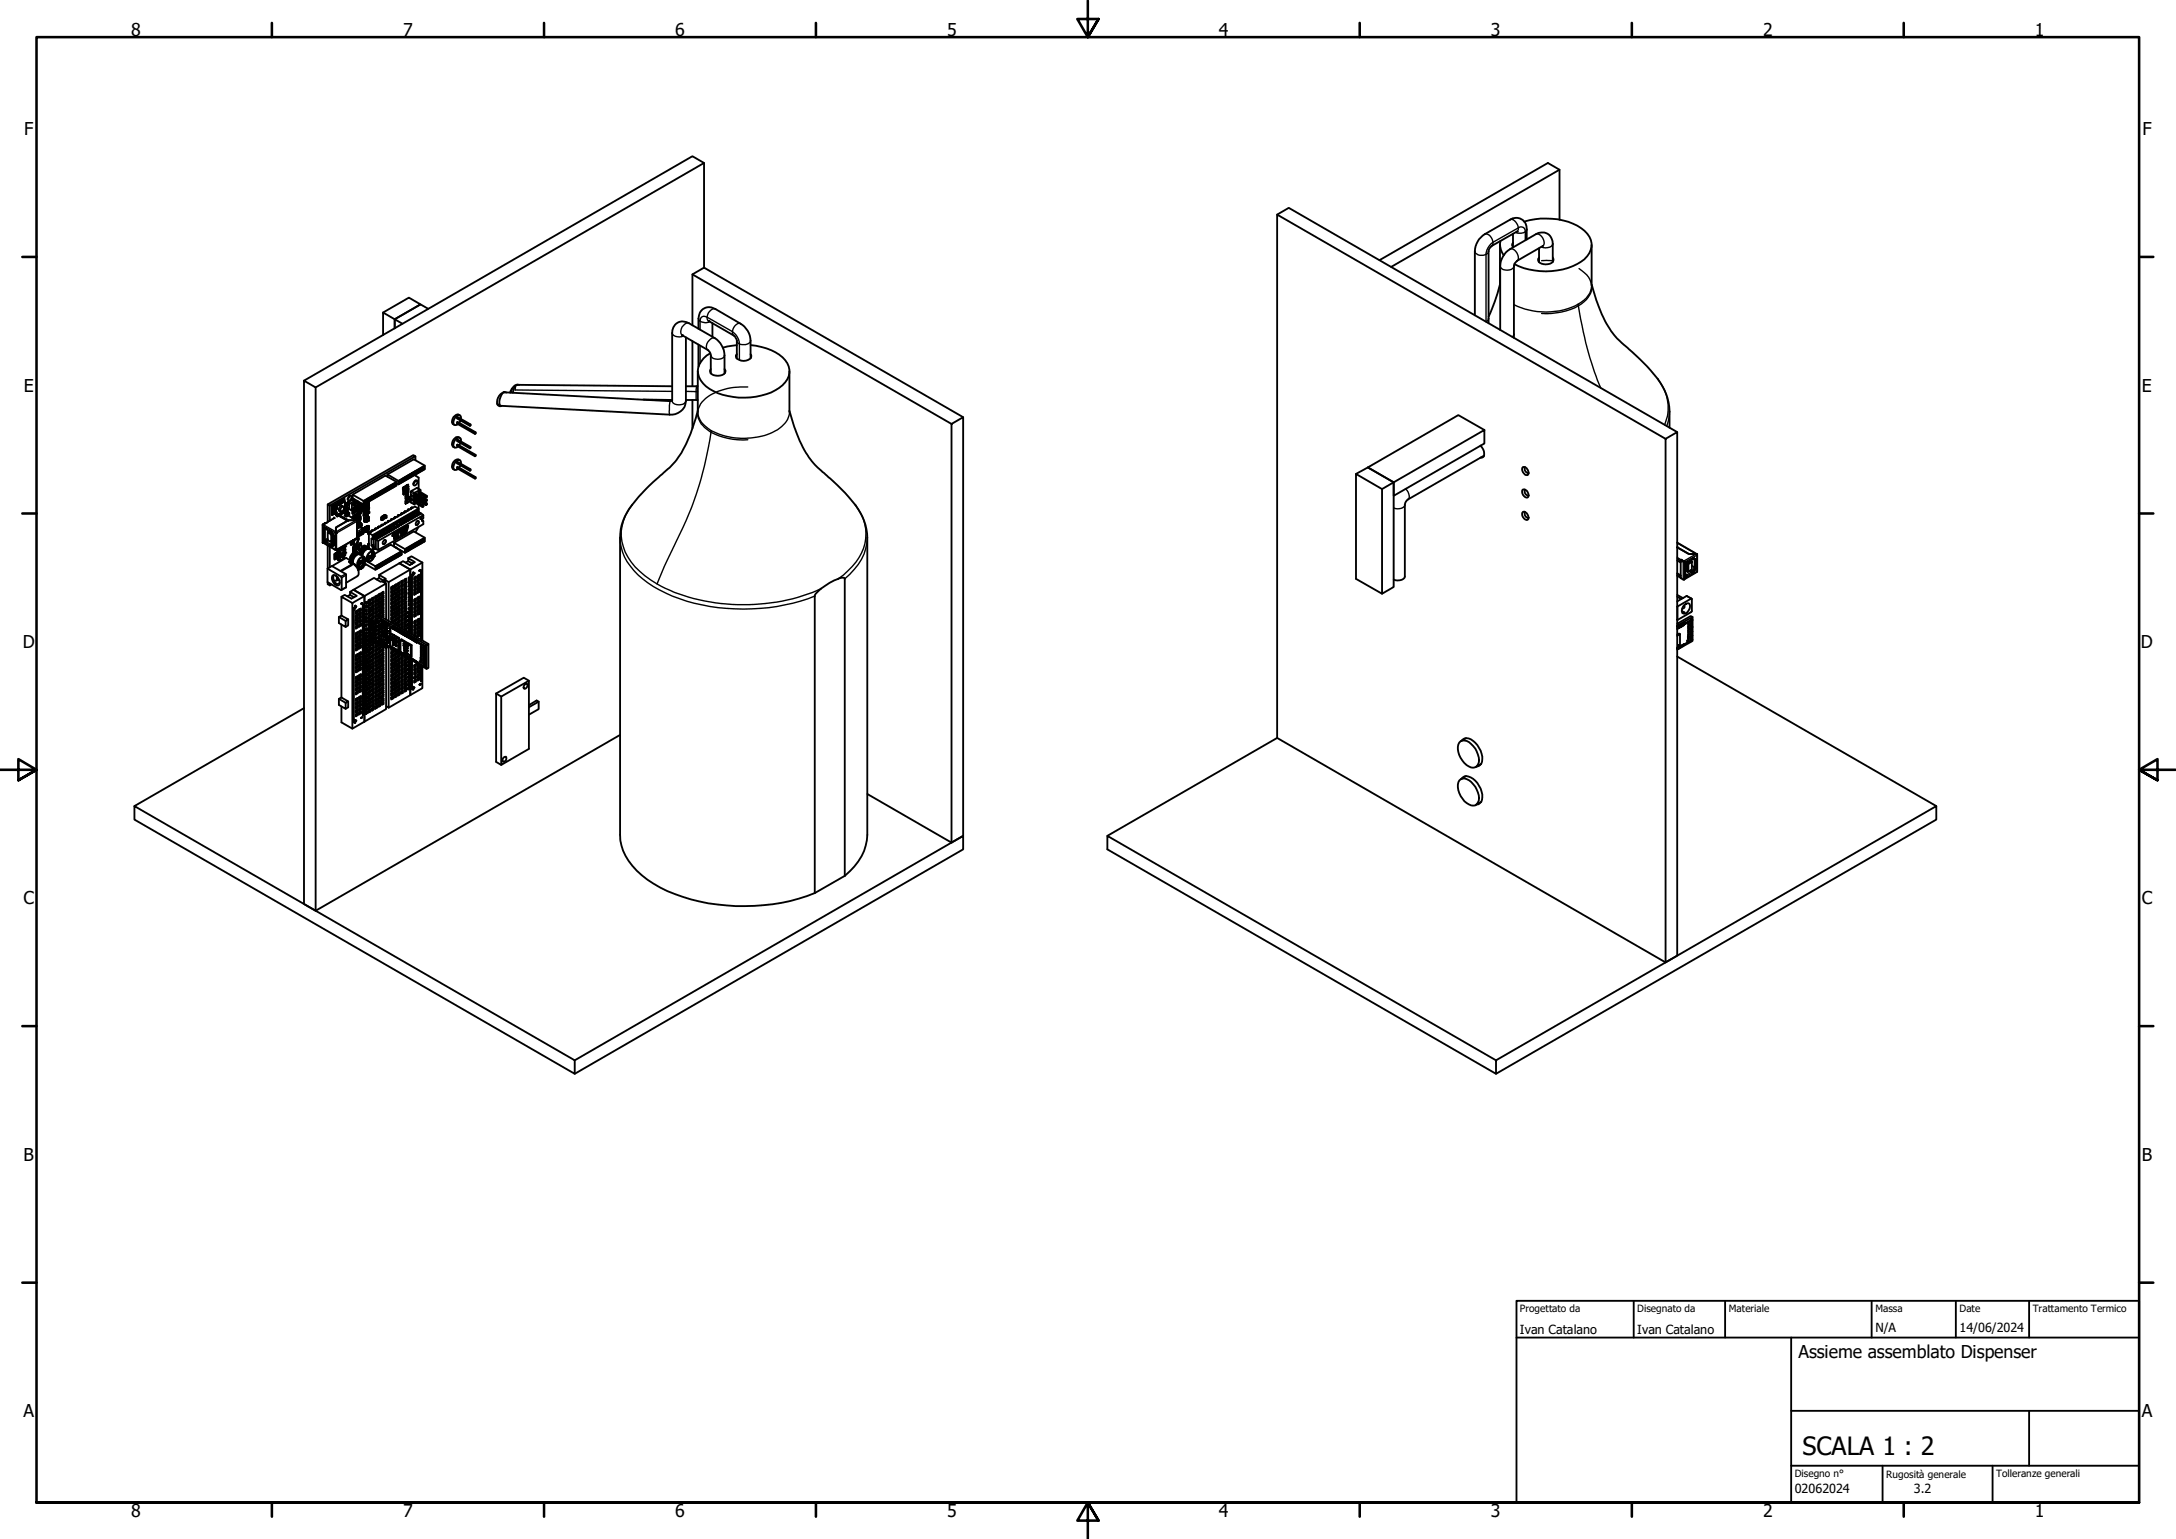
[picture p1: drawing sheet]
<svg xmlns="http://www.w3.org/2000/svg" width="594mm" height="420mm" viewBox="0 0 594 420" stroke-linecap="round" stroke-linejoin="round" font-family="sans-serif">
<defs><g id="words">
<text font-size="6.9" x="492.1" y="397.2">SCALA 1 : 2</text>
<g font-size="4.8">
<text x="35.8" y="9.8">8</text>
<text x="110" y="9.8">7</text>
<text x="184.3" y="9.8">6</text>
<text x="258.6" y="9.8">5</text>
<text x="332.8" y="9.8">4</text>
<text x="407" y="9.8">3</text>
<text x="481.3" y="9.8">2</text>
<text x="555.6" y="9.8">1</text>
<text x="6.6" y="36.9">F</text>
<text x="584.9" y="36.9">F</text>
<text x="6.5" y="106.9">E</text>
<text x="584.8" y="106.9">E</text>
<text x="6.2" y="176.9">D</text>
<text x="584.5" y="176.9">D</text>
<text x="6.4" y="246.9">C</text>
<text x="584.7" y="246.9">C</text>
<text x="6.4" y="316.9">B</text>
<text x="584.7" y="316.9">B</text>
<text x="491" y="370.8">Assieme assemblato Dispenser</text>
<text x="6.4" y="386.9">A</text>
<text x="584.7" y="386.9">A</text>
<text x="35.8" y="414.1">8</text>
<text x="110" y="414.1">7</text>
<text x="184.3" y="414.1">6</text>
<text x="258.6" y="414.1">5</text>
<text x="332.8" y="414.1">4</text>
<text x="407" y="414.1">3</text>
<text x="481.3" y="414.1">2</text>
<text x="555.6" y="414.1">1</text>
</g>
<g font-size="3.4">
<text x="415" y="364.1">Ivan Catalano</text>
<text x="447" y="364.1">Ivan Catalano</text>
<text x="512" y="363.6">N/A</text>
<text x="535" y="363.6">14/06/2024</text>
<text x="490" y="407.7">02062024</text>
<text x="522.5" y="407.7">3.2</text>
</g>
<g font-size="2.7">
<text x="415" y="358.2">Progettato da</text>
<text x="447" y="358.2">Disegnato da</text>
<text x="472" y="358.2">Materiale</text>
<text x="512" y="358.2">Massa</text>
<text x="535" y="358.2">Date</text>
<text x="555" y="358.2">Trattamento Termico</text>
<text x="490" y="403.2">Disegno n°</text>
<text x="515" y="403.4">Rugosità generale</text>
<text x="545" y="403.3">Tolleranze generali</text>
</g>
</g></defs>
<!-- layer: Visible (ISO) -->
<g fill="none" stroke="#000" stroke-width=".51">
<path d="M192.2 44.5l-106 61.3M348.7 58.6l3.2-1.9 106 61.3M425.8 60v-13.7l-3.2-1.8-46 26.5M425.8 46.3l-46 26.6M189 74.9l70.8 40.8M192.2 73.1v-28.6l-3.2-1.8-106 61.2v142.9l3.2 1.8v-142.8l-3.2-1.9M409.5 77.6l-1.4 4.7-1.7 4.2M409.5 66.8v11.2M409.6 65.8a4.9 4.9 0 0 0 .9 3.9M413.1 66.3a.78 .78 0 0 0 0 1.2M413.1 63.8v3.6M414.1 63.2l-6.9 4-.7 .9-.1 20.1"/>
<path d="M416.1 60.5a18.2 18.2 0 0 1 16.5 2.5 4.8 4.8 0 0 1 0 7.8 18.9 18.9 0 0 1-19.2 1.3M416.8 65.4v-2.8a2.92 2.92 0 0 0-1.5-2.7 2.92 2.92 0 0 0-3.1 .1l-6.8 3.9a5.8 5.8 0 0 0-2.7 4.7v17.5M420.2 70.3a1.15 1.15 0 0 0 0 1.3 1.15 1.15 0 0 0 1.2 .5 2.15 2.15 0 0 0 2.7-1.1l-.2-.7M420.2 67.8v3.7M421.3 67.2l-7.2 4-.7 .9-.1 20.1M423.9 71.5v-4.9a2.93 2.93 0 0 0-1.4-2.8 2.93 2.93 0 0 0-3.1 .1l-7.1 4.1a5.8 5.8 0 0 0-2.7 4.7v17.4M434.5 77.6a34.3 34.3 0 0 0 6.2 13.9l4.1 3.9a48.4 48.4 0 0 1 9.1 10.1l1.4 3.3a22.1 22.1 0 0 1 .5 8M434.5 66.8v11.2M104.6 85.3l7-4 3.2 1.8-7 4.1-3.2-1.9v6.2M116.9 84.3l-2.1-1.2-7 4.1v2.4v-2.4l2.1 1.2M186.2 91.5l7.2 4.1 .3 .4 .4 .9v5.1M187.3 92.1v17.4a3.9 3.9 0 0 1-4.5 3.7l-46.3-2.5a3.5 3.5 0 0 1 1.2-3.6l45.3 2.4 .5-.1"/>
<path d="M189 88.8v-13.9l3.2-1.8 70.8 40.8M189 93.1v12.4M190.7 89.8v-2.8a2.95 2.95 0 0 1 1.5-2.8 2.95 2.95 0 0 1 3.1 .2l6.9 4a5.5 5.5 0 0 1 2.7 4.6v4.8M190.7 94.1v6M193.4 87.6l7.2 4.2 .6 1.1v4.9M194.5 88.2v3.7M201.2 96.7a.82 .82 0 0 0 .2 1.3 2.58 2.58 0 0 0 3.7-.6l-.2-.7M201.2 94.2l-3.8 .7M204.9 94.2a13.9 13.9 0 0 1 9.5 4.1 4.7 4.7 0 0 1-.8 6.9 17.9 17.9 0 0 1-14.8 2.9 10.4 10.4 0 0 1-7.9-5.1 5.3 5.3 0 0 1 3-6.6M124.7 115.3l5 2.9 .2-.2v.3l-.2 .2-5-2.9M124.7 114l3.6 2 .2-.1M124.9 113.8l3.6 2.1v.3h-.2l-3.6-2"/>
<path d="M124.9 120l3.6 2v.3l-.2 .1-3.6-2M124.9 115.2l5 2.8M125.5 113.4a1.43 1.43 0 0 0-2.1 1.4 .87 .87 0 0 0 .7 1.2M125.5 119.5a1.26 1.26 0 0 0-1.9 .9 1.13 1.13 0 0 0 .5 1.8M125.7 114.8l-.4 .7M125.9 114.4l-.1-.8-.3-.2a1.94 1.94 0 0 0-1.7 2.4 .83 .83 0 0 0 1.2 0M128.3 116v.2M129.7 118.2v.3M135.8 110.3l.8 .5M137.6 107l.1 .1M138.2 107.2a2.13 2.13 0 0 0-2.4 2 1.06 1.06 0 0 0-.1 1.2 1.06 1.06 0 0 0 1.2 .4M141.2 105v.1"/>
<path d="M141.7 105.1a2.03 2.03 0 0 0-2.3 1.6l-.1 .5M141.7 105.1a1.64 1.64 0 0 0-1.6 1.7l-.1 .4M141.8 105.1l41.7 .4M175.6 109.1l7.9 .1M187.3 109.2h3.2M189 109.2v7.7M190.5 112.1a36.1 36.1 0 0 1-6.1 13.9l-1.6 1.7-2.5 2.1a48.4 48.4 0 0 0-9.2 10.2l-.5 1.1a12.9 12.9 0 0 0-1.3 5.7v81.1a14.6 14.6 0 0 0 5.9 11 41.4 41.4 0 0 0 23.1 8.3 52.5 52.5 0 0 0 24.1-3.4M190.5 105.4l-3.2 .1M190.5 101.3v11.1M194.1 100.8a1.2 1.2 0 0 0 0 1.3 1.2 1.2 0 0 0 1.2 .4 2.24 2.24 0 0 0 2.8-1l-.3-.7M197.8 102v-5a5.9 5.9 0 0 0-2.7-4.7l-7-4.1a2.93 2.93 0 0 0-3.1-.1 2.93 2.93 0 0 0-1.5 2.8v18.6M215.5 112.1a34.3 34.3 0 0 0 6.2 13.9l1.6 1.7 2.4 2.1a48.4 48.4 0 0 1 9.2 10.2l1.4 3.3 .5 3.5v81.1a14.9 14.9 0 0 1-6.2 11.2"/>
<path d="M215.5 101.3v11.1M259.8 115.7l3.2-1.8v114.3l-3.2 1.8zM405.3 117.4l-7.2-4.1-24.7 14.3 7.1 4.1-7.1-4.1-3.2 1.8M454.7 119.8l3.2-1.8v142.9l-3.2 1.8zM454.7 119.8l-106-61.2v142.9M89.5 137.7l23.3-13.5 .6 .4-23.4 13.4M90 138l-.5-.3v4.8M90 138v4.2M90.6 139l.6-.3zM90.6 140v.6M91.1 138l.1 .1M91.1 139.9h.4"/>
<path d="M91.2 139.4l-.6 .3v-.7v.7M91.2 139.9v-.2l-.6 .3v.6M91.2 139.7l-.6 .2M91.2 138.4l-.6 .3M91.2 138.1v-.3l-.6 .4v.5M91.2 137.8l-.6 .4v.5M91.2 139.4v.2l.7 .3v.7h-.2M91.2 139.4h-.3M91.2 138.1h.1M91.2 138.7v.3M91.2 139l-.3 .1v.3v-.3M91.2 138.8h.1"/>
<path d="M91.3 139.9h.2l-.1 .4M91.3 138.1h.2l-.1 .3a.24 .24 0 0 1-.3 .1 .24 .24 0 0 1-.2-.3l.6-.1M91.3 139.9l-.4 .2v.2h.5M91.3 137.8v.3M91.3 138.5v.3M91.3 139.7v.2M91.3 138.8l.6 .2M91.7 138l.2 .2v.8v-.8zM91.9 139.9v.7l-.2-.2M91.9 139l-.2 .1-.5-.3v.3h-.3M92.3 137.6h.1M92.3 137.6l.3 .2"/>
<path d="M92.3 137.5l.3 .3M92.5 139.3l.5 .4M92.6 137.8h.1M92.6 139.5h.2M93 137.1l.4 .2M93.1 138.7l.7-.4a.81 .81 0 0 1 0 .9 .81 .81 0 0 1-.8 .4zM93.1 137.1l-.9 .4 .4 .3M93.1 137.1h.1M93.1 137.1l.4 .2M93.2 138.1l.6 .2M93.3 137.3l-.3-.2-.7 .5M93.4 139.8v.3l-.1 .1v-.3v.3l-.4 .2"/>
<path d="M93.4 137.3l-.8 .5M93.4 138.1l.1 .1a.76 .76 0 0 0-.9 .4 .76 .76 0 0 0 .2 1M93.4 139.8l-1.5 .9M93.4 137.3h.1M93.5 137.3l-.9 .5M93.5 136.6l.5-.4v.6M93.5 136.5v.1M93.6 136.6v.1M93.7 136.5v.3l-.3-.2-2.1 1.2 .4 .2v-.4l1.4-.8 1 .1 .1 2.5-.7 .4M93.8 136.7l.1-.1v.2M94 136.2l-.5 .2M94.4 138.1v.2l.2-.1"/>
<path d="M94.4 137.5v.8M94.4 137.5v.6M94.4 137.6l.3 .4M94.4 139.4v-.7l.2-.1-.2 .1v.9M94.4 140l-.3 .2M94.4 140l-.2 .2 .3 .1M94.4 140v.1M94.4 140l.3 .3M94.6 138l.1 1.2zM94.6 138.9h-.2l.3 .3 .6-.3M94.7 138v1.2zM94.7 139.9h.1"/>
<path d="M94.7 138l.6-.3zM94.7 139.9l.3 .2M95.1 139.9v-.3l-.4 .3 .4-.2-.1 .7v-.3M95.1 137.1l-.7 .4 .7-.4v.4M95.1 137.3v.2M95.1 139.1l-.7 .5v-.2M95.1 137.5l.2 .2M95.2 135.5l.3-.2 .4 .1a.93 .93 0 0 1-.8 1.2 .89 .89 0 0 1 .1-1.1zM95.3 137.8l-.9 .3M95.3 138.9l-.9 .5M95.3 137.8v.8l-.6 .3 .6-.2M95.3 138.7l-.6 .3v-.1v.1"/>
<path d="M95.3 139l.8 .4M95.3 138.9l-.6 .4M95.3 138.7v.2M95.4 135.4l-.5 .8M96.4 138.7l2 1.2 .3-.2-2.1-1.2-.2 .2v.3l2 1.2v-.3l.2 .1M96.4 137.6l2 1.3v.2l-2-1.1v-.4l.2-.1 2.1 1.2-.3 .2h.2M96.5 139.5l.1-.1 .3 .2-.4 .7-.3-.2zM96.5 139.7h.2l-.2 .3zM96.6 136.2l-.5 .4M96.6 139.7l-.1 .3M96.8 139.4h-.2a.63 .63 0 0 0-.3 .9M96.9 137.1l-1-.5-.7 .4v.6"/>
<path d="M97 137.2l-.2-.1-.7 .6v1.7l.6-.2M97 137.2v.5M97 138.3v.4M97.3 137.1l2 1.2v.3l-2-1.1v-.4l.2-.1 2.1 1.2-.3 .1 .2 .1M97.4 139l.3-.1 .1 .3M97.5 136.7l-.5 .5M97.5 139.7h-.3l-.1-.3 .1 .3M97.6 138.7l-.4 .2M97.7 138.9l-.4 .1M97.9 136.9v.3M97.9 137.8v.4M98.5 138.2l-.4 .1"/>
<path d="M98.7 139h.1M98.6 139l-.2 .1 .9 .6v-.3l.2 .1M98.7 139.9l-.1 .2zM98.7 138.9v-.2l.9 .5-.3 .2-.6-.4M98.7 139.7v.2M98.7 137.5v.2M99.3 139.6h.3M99.3 136.8l9-5.2v1l-9 5.2zM99.3 136.8l-3-1.8v1l3 1.8M99.4 136.8l.7-.4v.8l-.7 .4zM99.4 137.2l.3-.2 .4 .2M99.4 137.9h.4"/>
<path d="M99.4 138.1l.3-.1 .1 .2M99.6 138.5h.1M99.5 138.5l-.2 .1 .9 .5v-.2h.2M99.5 138.7l-.1 .2h.4M99.5 139.6l-.2 .1M99.6 139.4l-.1 .2zM99.6 138.4v-.2l.9 .5-.3 .2-.6-.4M99.6 137.7l-.2 .3M99.6 139.2v.2M99.6 139l.2 .4M99.6 139h.3l-.1 .6h.2v-.5l-.2-.1M99.6 139.6h.2"/>
<path d="M99.7 137.5l.5 .3v.3l-.8-.5M99.7 140l-.4 .3v.5M99.7 139l-.3 .1M99.7 136.6v.4l-.3-.2M99.7 140l-.1 .1M99.7 139.1v.1M99.7 139.5v.1M99.8 138h.1M99.8 138h.1v.4M99.8 138.2h-.1M99.8 138.9l-.2 .1M99.8 138.2h.1"/>
<path d="M99.8 137.9v.1M99.8 139.3l-.2 .3M99.8 138h.1l-.1 .2M99.9 138.2v.1M99.9 138.2h.1M99.9 137.9h.1M99.9 138.3h.1M99.9 137.9l-.1 .1M99.9 137.3l.6 .3-.3 .2 .2 .1M100 139.1h.1M100 137.3v.1M100.1 138.1l-.1 .1z"/>
<path d="M100.1 137.5h.1M100.2 139.7h.2l-.8 .4M100.2 139.7l-.5 .3M100.2 139.7l.4-.2-.1 .6M100.2 138.1l-.2 .1M100.3 137.5h.1M100.2 138.3l-.1 .2M100.2 138.3h.1M100.2 138.3v.1M100.2 138.1h.1M100.2 138.1v.4M100.3 136.2l.7-.3v.8l-.7 .4z"/>
<path d="M100.3 136.7l.3-.2 .4 .2M100.3 138.3l-.3 .1 .2-.1M100.3 137.3l-.2 .2M100.3 138v.1M100.3 138.4v.2l.3-.2-.1 .6M100.3 137.3v.2M100.3 138.1v.1M100.3 138.4l-.1-.1 .1 .1M100.3 137.3l.2 .7M100.3 138.2h.2l-.2 .3M100.3 138.4l-.1 .1M100.3 138.1l-.1 .1"/>
<path d="M100.3 138.2l-.1 .1M100.5 138h.1M100.5 139h.1M100.4 139l-.2 .1M100.4 138l-.2 .1M100.4 139.7v.2M100.5 137.1l-.2 .4M100.5 138l-.2 .2M100.5 138.7v.7l-.5 .2M100.5 139.9l-.5 .3M100.5 137.3l-.4 .2M100.6 136.1v.4l-.3-.3"/>
<path d="M100.6 139.7l-.1 .4M100.6 138.7l-.1 .4M100.6 138.9v.1M101.2 135.7l.7-.3v.8l-.7 .4zM101.2 136.2l.3-.3 .4 .3M101.5 135.6v.3l-.3-.2M102 135.2l.7-.3v.7l-.7 .5zM102 135.6l.4-.2 .3 .2M102.4 135v.4l-.4-.2M102.9 134.7l.7-.4v.8l-.7 .5zM102.9 135.1l.4-.2 .3 .2M103.3 134.5v.4l-.4-.2"/>
<path d="M103.8 134.2l.8-.4v.8l-.8 .4zM103.8 134.6l.4-.2 .4 .2M104.2 134v.4l-.4-.2M104.8 133.7l.7-.4v.8l-.7 .4zM104.8 134.1l.3-.2 .4 .2M105.1 133.5v.4l-.3-.2M105.7 133.1l.7-.3v.8l-.7 .4zM105.7 133.6l.3-.2 .4 .2M105.8 129.5v.7M105.8 129.5l3 1.8M106 132.9v.5l-.3-.3M106.6 132.6l.7-.4v.9l-.7 .4z"/>
<path d="M106.6 133.1l.3-.3 .4 .3M106.9 132.4v.4l-.3-.2M107.4 132.1l.7-.4v.8l-.7 .4zM107.4 132.5l.4-.2 .3 .2M107.8 131.9v.4l-.4-.2M108.3 131.6l-3.1-1.8-8.9 5.2M108.3 131.9l.5 .3M108.8 131.3l7.2-4.2v1l-7.2 4.1zM108.9 131.3l.7-.4v.8l-.7 .4zM108.9 131.7l.3-.2 .4 .2M109.2 131.1v.4l-.3-.2M109.8 130.8l.7-.5v.9l-.7 .4z"/>
<path d="M109.8 131.2l.3-.2 .4 .2M110 133.1h.1M110.1 130.6v.4l-.3-.2M110.4 132.9l.2 .3M110.4 133.5l-.4 .1M110.4 133.5h.2M110.5 139.6l-.1 .3zM110.5 132.9l-.5 .2v.5M110.5 133.7l-.3 .1v.2l.4-.1-.1 .1M110.5 134l-.3 .3 .4-.1M110.5 134l.1 .1M110.5 134.3l-.3 .4 .4-.3"/>
<path d="M110.5 134.3l.1 .1M110.5 134.7l-.3 .3 .4-.1v-.2M110.5 134.7h.1M110.5 132.9h-.1M110.5 133v.1M110.5 133.4v.3M110.5 139.6v.1M110.5 133.7l.1 .3M110.6 132.9l.2 .1v.5h-.2v-.6l.5-.3 .1 .7M110.6 134h.1M110.6 134.3h.1M110.6 134.6l.1 .1"/>
<path d="M110.6 134.6l-.1 .1M110.6 134.3h-.1M110.6 134.7h.1M110.6 134.4h.1M110.6 134.1v.2M110.6 134.1h.1M110.6 133.2l-.2 .3M110.6 133.6h-.1l.1 .1M110.6 133.7v.3M110.6 134.4v.2M110.6 134.7l.1 .3-.2-.1M110.6 133.6v.1"/>
<path d="M110.7 130.3l.7-.5v.9l-.7 .4zM110.7 130.7l.4-.2 .3 .2M110.7 134.5l-.1 .2M110.7 134.2l-.1 .2M110.7 133.9l-.1 .2M110.7 134.9h.1M110.7 134.5h.1M110.7 134.2h.1M110.7 133.9h.1M110.7 133.6h.1M110.7 133.6l.3-.1v1.3l-.3 .1zM110.7 133.5l-.2 .1 .1 .1"/>
<path d="M110.7 134.5l.1 .1zM110.7 136.1h.4M110.7 135.7l.4 .3 .6-.3M110.7 136.1v.2l.2-.1M110.7 135.7v.4M110.7 134.5h.4M110.9 134.2l-.1 .1zM110.9 134.2v.1M110.9 139.7l-.2-.1-.3 .3M110.9 133.9l-.2 .1M110.9 134.4l-.2 .1M110.9 133.8v.1"/>
<path d="M110.9 134.1l-.2 .2zM110.9 134.4h.1M110.9 135.9l.2 1.2zM110.9 136.6l-.2 .3h.2M110.9 136.6l-.2 .1v.8v-.6h.2M110.9 134.4v.1M110.9 133.9h.1M110.9 134.4h.2M110.9 133.8l.1 .1M111 132.6h.2l-.8 .3M111 132.6l-.5 .3M111 134.1l-.3 .2 .2-.1"/>
<path d="M111.1 133.5h.1M111 133.5l-.4 .1M111 133.9l-.3 .1M111 134.4l-.2 .1M111 133.8h.1M111 133.4h.1M111 133.7l.1 .1M111 134.1l.1 .1M111 134.4l.1 .1M111 134.2h.1M111 133.7l.1 .3M111 134.1h.1"/>
<path d="M111.1 130v.5l-.4-.2M111.1 134.2v.1M111.1 134.5h.1M111.1 133.4v.1M111.1 133.4l-.5 .2M111.1 134.7h-.1M111.1 133.3v.1M111.1 134.5v.2h-.1M111.1 133.6h.2l-.2 .3M111.1 134l.2-.1-.3 .3M111.1 134.3l.2-.1-.2 .3M111.1 136.1v1.2l.6-.4"/>
<path d="M111.1 137.3l-.4 .1M111.1 136.4h.1M111.1 134h-.1M111.1 134.3l-.1 .1M111.1 133.6l-.1 .1M111.1 134.5h-.1M111.1 133.4v.2M111.1 136v.1M111.2 133.3l-.1 .3M111.2 132.6l-.1 .1M111.2 133.3l-.4 .2M111.2 132.8l-.4 .2"/>
<path d="M111.3 139.4h.1M111.4 132.6l-.2 .4M111.4 132.8h.1M111.4 139.1v.1M111.4 132.3l-.4 .3M111.4 132.3l-.1 .6M111.4 137.1l-.7 .4M111.4 135.2l-.7 .3v.2M111.4 135l-.7 .5v.8M111.4 135.2v.4M111.4 132.3v.1M111.4 135v.1"/>
<path d="M111.4 135.6l.3 .1M111.6 129.7l.7-.4v.9l-.7 .3zM111.6 130.2l.4-.2 .3 .2M111.7 136.9l-.6 .3-.2-.3M111.7 136.1v-.2l-.6 .3 .6-.3v-.2l-.6 .4v1.1l.6-.3M111.7 135.7l-.6 .4M111.7 136.1v.8M111.7 136.1l-.6 .3M111.8 139.1l-.2-.1-.3 .4 .1-.3-.1 .3M112 129.5v.5l-.4-.3M112.1 138.8l.1 .1M112.3 135.1l-.1 1 .9 .5"/>
<path d="M112.3 136.2l-.1 1 .9 .5M112.3 138.6h.1M112.4 138.6l-.2 .3M112.5 138.5l-.3 .4M112.5 129.2l.7-.4v.8l-.7 .4zM112.5 129.6l.3-.1 .4 .1M112.7 138.6l-.2-.1-.3 .4M112.8 129v.5l-.3-.3M112.8 140h.4M112.8 139.9l.1 .1M113.2 135.6v1M113.2 136.6l-.1 1.1 .5-.3"/>
<path d="M113.2 140h-.4l-.1 .3M113.2 131.4l.5-.3 .2 .1a.96 .96 0 0 1-.9 1.3 .83 .83 0 0 1 .2-1.1zM113.2 140l-.2-.3-.2 .2-.2 .5 .2 .1M113.2 140l.8 .8M113.3 134.9l2 1.1v.3l-2-1.1v-.3l.3-.2 2 1.2M113.3 135.9l2 1.2v.2l-2-1.1v-.3l.3-.2 2 1.2M113.3 136.9l2 1.2v.3l-2-1.2v-.3l.3-.1 2 1.2M113.3 128.7l.8-.4v.8l-.8 .4zM113.3 129.1l.4-.2 .4 .2M113.4 131.2l-.6 .9M113.4 124.6v1M113.4 129.6v.2l.9 .6v3.1"/>
<path d="M113.6 139.7v.1M113.6 139.8l.8 .7M113.6 139.7l.6 .8M113.6 135.4l-.4 .2M113.6 136.4l-.4 .2M113.7 139.6v.1M113.7 139.7h-.1M113.7 128.5v.4l-.4-.2M113.8 139.5l.8 .4 .1 .4M114 139.6v-.2h-.3l-.1 .4M114 139.7l.1-.3-.2-.2-.4 .4 .1 .4h.2M114.2 134.3l2 1.2v.3l-2-1.1v-.4l.3-.1 2 1.2-.3 .1 .3 .1"/>
<path d="M114.2 139.8v-.9l-12.5 7.2M114.2 138.9l-.9-.6-12.6 7.2v4.1l1 .6M114.3 128.2l.7-.4v.8l-.7 .4zM114.3 128.6l.3-.2 .4 .2M114.3 137v.2M114.3 137.8v2M114.6 134.9l-.4 .1M114.6 135.9l-.4 .2M114.6 136.9l-.4 .2M114.6 128v.4l-.3-.2M114.6 140l.4 .2-4.6 2.6M114.7 133.7l-.8-.5-1.7 1v.9l.9 .5"/>
<path d="M114.8 134.3l-.1-.6-1.5 .8v1.1M114.8 135v.4M114.8 136v.4M115.2 127.7l.7-.5v.9l-.7 .4zM115.2 128.1l.3-.2 .4 .2M115.3 136.3l.3-.1 .6 .4v.2zM115.3 136l.3-.1v.2zM115.5 127.5v.4l-.3-.2M115.6 136.2h.1M115.6 135.9l.9 .5-.3 .2h.3M115.6 137.3h.1M115.6 136.9l-.3 .2 .9 .5v.3l-.9-.6h.3"/>
<path d="M115.6 136.9l.9 .5-.3 .2 .3 .1M115.6 138.3h.1M115.6 136.9v.2M115.6 138v.2M115.6 138l-.3 .1 .3 .1M115.6 138.3l-.3 .1M116 127.1l-3-1.7-7.2 4.1M116.5 135.7h.1M116.5 136.7h.1M116.5 135.7l-.3 .1M116.5 136.7l-.3 .1M116.5 137.8l-.3 .1"/>
<path d="M116.5 137.6v.2zM116.5 135.4v.2M116.5 136.4v.2M116.5 137.4v.2M124.7 121.5l5 2.8 .2-.1v.2l-.2 .2-5-2.9M124.7 127.6l5 2.8 .2-.1v.3l-.2 .1-5-2.9M124.7 120.1l3.6 2 .2-.1M124.7 126.2l3.6 2 .2-.1M124.9 126.1l3.6 2v.3l-.2 .1-3.6-2M124.9 121.3l5 2.9M124.9 127.4l5 2.9M125.5 125.6a1.43 1.43 0 0 0-2.1 1.4 .93 .93 0 0 0 .7 1.2"/>
<path d="M125.7 120.9l-.4 .7M125.7 127l-.4 .7M125.9 120.5v-.4a.64 .64 0 0 0-1-.6 1.89 1.89 0 0 0-.8 2.7h.6l.3-.3M125.9 126.7l-.1-.8-.3-.3a1.75 1.75 0 0 0-1.4 2.6h.6l.3-.2M128.3 122.1v.3M128.3 128.2v.3M129.7 124.3v.3M129.7 130.4v.3M377.3 133.5l3.2-1.8v28.6l-3.2 1.8zM377.3 133.5l-7.1-4.1v28.6l7.1 4.1M380.5 131.7l24.8-14.3v3.7l-24.8 14.3zM404.2 121.6l.4 .5a2.27 2.27 0 0 1 .3 2.7l-.7 .1"/>
<path d="M405.2 124.4l-20.8 12-.6 .6-.3 .7v19.7a2.1 2.1 0 0 1-3 .8M415.6 133.8l.2-.2a1.43 1.43 0 0 1 1.3 2.2 1.51 1.51 0 0 1-1.5-2zM415.8 127.5a1.49 1.49 0 0 1 1.3 2.2 1.49 1.49 0 0 1-1.3-2.2zM415.8 139.7a1.46 1.46 0 0 1 1.3 2.2 1.43 1.43 0 0 1-1.3-2.2zM416.3 127.5a1.24 1.24 0 0 0 1 1.7M416.3 133.7a1.24 1.24 0 0 0 1 1.6M416.3 139.8a1.24 1.24 0 0 0 1 1.6M88.1 143.2v5.1M88.2 148.2l-.1-.1 3.5 2.1M88.3 143.2l-.2 .3v-.2M88.3 143.2l-.2 .1M88.3 143.2l.7-.4-.9 .5"/>
<path d="M88.5 144.1v3.4l.4 .5M88.6 144.1l-.1 3.3 .5 .5M88.7 144.3v3.1l.4 .3M88.8 144.3l-.5-.1v3.4l.5 .5M88.8 144.3l1.4 .9M88.8 144.3h.1M88.9 148v.1M88.9 148l-.1 .1M89 147.9l-.2 .3v-.1M89.4 155.2l3.8 2.3 .1 3.5-.2 .1-3.7-2.2v-3.7l1.2-.7 3.9 2.3v3.6l-1.3 .7M89.5 145.3l.9 .6v2.1l-.9-.5zM89.5 159v.5l.5 .3"/>
<path d="M89.5 148.9v6.3M89.5 147.5l-.5 .4M89.5 145.1v.2M89.6 147.6l-.6 .3M89.9 144.9l-.4 .2 1.2 .7 .2-.2M90 149.3v5.6M90 159.3v.5M90.2 148.9h.1M90.2 145.1l.5 .4 .7 1.1v2.1l-.7 .4-.4-.2M90.2 145.1h.2M90.2 145v.1M90.3 148.8l.1 .1"/>
<path d="M90.3 148.8l-.1 .1M90.3 148.9l.6 .2M90.4 148.6l-.2 .3M90.4 145.9l.3-.1v2.3l.7-.4M90.4 148l.3 .1M90.5 159.6l-.5 .2M90.5 148.6l-.2 .2M90.5 148.6h-.1M90.7 157.2a1.35 1.35 0 0 1 1.9 1.1 .96 .96 0 0 1-.5 1.6 2.21 2.21 0 0 1-1.4-2.7zM91 157.2v.8M91.1 146h-.2v.5l.3-.2M91.1 141.3l.3 .2h-.2"/>
<path d="M91.1 157a2 2 0 0 0 .9 2.5M91.1 141.4l.1 .1M91.2 146.3h-.3M91.2 140.3l-.6 .3M91.2 141.5l-2.9 1.7M91.2 141.3v.2M91.2 146.9h.2M91.3 151.2l.8-.4zM91.3 151.2v1.6l.1-1.6M91.4 148.6l-.5 .3-.6-.1M91.4 148.1l-.9 .5 .4 .2 .5-.3M91.4 146.8l-.5 .2v.6l.5-.3-.5 .1"/>
<path d="M91.4 147.9l-.8 .6M91.4 147.8l-1 .8M91.4 140.3l.5 .3M91.6 145.5h.3M91.6 151.2v.1M91.6 152.5v.1M91.7 150.1l-.1 .1 .3-.2-.1 .1M91.7 145.2l-.1 .3M91.7 145.4l.1 .1M91.7 140.5v.1M91.8 145.2v.3M91.8 145.2l.1 .3"/>
<path d="M91.8 144.1l-.1 .1M91.8 145.5h.1M92 152.4l-.6 .4M92.1 140.9v.1M92.1 150.8v.3M92.2 157.5v.7l.5 .3M92.2 152.4l.1 .6M92.3 158.3l-.7 .2-.5-.1M92.3 150.3l.1 .7zM92.3 152.3l.1 .7M92.3 151h-.4M92.4 151l.1 1.3-.9 .2v-1.2l.9-.3"/>
<path d="M92.4 140.4l.3 .1M92.4 152.3v.7M92.4 153h.4M92.4 150.3l.4 .2M92.5 140.8l-.4 .2-.3-.2M92.5 140.8h.1M92.6 140.6l2.5 1.4h2.1M92.6 140.6l2.5 1.5M92.6 140.7v.1M92.7 140.5l-.1 .1M92.8 150.5l1.1-.5v2.4l-1.1 .6zM92.9 140.1v.3l-.2 .1"/>
<path d="M93 151.5v.1M93 151.7v.4l.2-.2v-.2M93 151.8l.1 .2M93 151.7v.1M93 151.8v.2M93.1 151.6l-.2 .1M93.1 152l-.1 .1M93.1 151.5v.1M93.2 151.4v.2M93.2 151.5v-.1l-.1 .2M93.2 151.4l-.3 .3 .2-.1M93.2 151.7l-.1 .3"/>
<path d="M93.2 151.4l-.1 .1M93.2 151.5v.1M93.2 151.7h.1M93.2 151.4h.1M93.3 151.4l-.1 .2M93.4 140.1l.3-.2 3.6 2.1M93.5 150.9l.3-.1-.1 .2zM93.5 151.2l.3-.2-.3 .2M93.5 151.7v.2l.1-.2 .2 .1-.3 .2zM93.5 151.7v.2M93.5 151.2l.1 .1M93.5 151l.3-.1z"/>
<path d="M93.5 151.5v.1M93.5 149.5l.8-.4zM93.5 149.5v.1M93.6 151.4h.2M93.6 151.4l-.1 .2M93.6 149.6l-.3-.1-1.1 .7v.8M93.6 151.4l-.1 .1M93.6 151l.2-.2-.3 .2h.2M93.6 150.9h.1M93.6 149.6h.1M93.6 149.5v.1M93.6 151.4h.1"/>
<path d="M93.7 149.6l.2 .4v-.5l.2-.1-.2 .4M93.7 151.7v.2M93.7 149.6l-1.5 .6M93.7 151.4l-.2 .2M93.7 151.4h.1M93.8 151.4l-.3 .2M93.8 149.5l-.1 .2M93.8 151.7l-.3 .3M93.8 151.4l-.3 .3M93.8 151.3v.2l-.3 .1M93.8 151l-.3 .2M93.9 151.7l.2-.5-.2 .6"/>
<path d="M93.9 151.2l.4-.3-.4 .3M93.9 151.8v.1M93.9 149.6l-.1 .2M94 140.8l.4-.3 .5 .3-.3 .2zM94.1 149.3v.1M94.1 150.2v.1M94.1 151.2h.1M94.1 150.3l-.2 .4M94.1 150.3l-.2 .2v.4M94.2 140.8l.2-.1 .4 .2M94.3 149.1v.5l-.4 .3M94.3 150l-.4 .2 .4-.2v.6l-.4 .3"/>
<path d="M94.3 150.9v.7l-.4 .2M94.4 140.5v.2M94.5 140.1h.5l-.3 .2M94.9 142.2l-3.2 1.8v1.2M95 140.1v.3l-.3 .1v-.2M95.3 153.5l1.2 .5M95.6 152.2l.2 .5M95.8 153.5l.1 .1M95.8 152.7l-.1 .3M95.8 153.4l.3 .1M95.8 152.7v.7M95.8 153.5v-.4l-.6 .2 .7 1-2.8 1.6"/>
<path d="M95.8 153.1l-1.3-.8-3.8 2.2M95.9 151.6l-.2 .3M95.9 148.5l-.1 .2 .2-.1M95.9 148.3l-.1 .1 .2-.1M95.9 148l-.1 .2 .2-.2M95.9 148.5h.1M95.9 148.3h.1M95.9 147.9h.1M95.9 148h.1M95.9 147.9h-.1M95.9 154.2l-2.9 1.7M96 147.7v.2"/>
<path d="M96 148.5v.1M96.1 153.5l.1 .3M96.1 153.5l-.2 .1M96.1 148.3h.2M96.1 148.1h.2M96.1 147.7l-.1 .2M96.1 147.7h.1M96.2 147.8l.1 .1M96.2 148.1h.1M96.2 148.3l.1 .1M96.2 148.3l-.4 .4M96.2 147.6h.3"/>
<path d="M96.2 148.1l-.4 .3M96.2 147.7l-.4 .5M96.2 148.3l-.3 .2M96.2 147.7l.1 .1M96.2 148.1l-.3 .2M96.2 147.7v.1M96.2 147.8l-.3 .2M96.3 141.3v.1M96.3 141.3h.1M96.3 148.4h.2M96.3 148.3h.2M96.3 148.2h.2"/>
<path d="M96.3 148.1h.2M96.3 147.8h.2M96.3 141.1v.2M96.3 147.6h.2M96.3 147.8v.1M96.3 148.1h.1M96.3 148.3v.1M96.3 147.9h.2M96.3 151.4l-.5 1M96.3 150.7h.1M96.3 141.4v.1M96.3 147.6h.1"/>
<path d="M96.4 149.4l.4-.2zM96.4 149.4l.1 .4v-.4M96.4 150.1v.4l.1-.3M96.4 148.6l.1 .1M96.5 140.9h.1zM96.5 140.9l.1-.1zM96.5 140.9h.1M96.5 150.2h.1M96.5 149.8l.3 .2v.3l-.3-.2zM96.5 150v.2M96.5 149.5l.1 .2M96.5 147.6v.2"/>
<path d="M96.5 147.9v.2M96.5 148.1v.2M96.5 148.4v.2M96.5 148.6h-.5M96.5 150.8l.1 .1M96.5 153.9v.1M96.5 150.2l.3 .1M96.5 148.7h.1M96.5 148.4h-.1M96.5 148.1l-.1 .1M96.5 147.8v.1M96.5 148.1h.1"/>
<path d="M96.5 148.3v.1M96.5 148.6v.1M96.5 154a2.36 2.36 0 0 1 1 3.3l-3 1.8M96.5 147.5l.2 .1v1.2l-.2-.1zM96.5 147.9l-.5 .1M96.5 148.4l-.5 .1M96.5 148.2l-.5 .1M96.6 141.6v-.3l1.8-1v2l-.9 .6M96.6 140.8v.1M96.6 151l-.5 .3-.5 .9v.8M96.6 140.8h.2zM96.6 140.8h.2"/>
<path d="M96.6 140.9l-.3 .2 .3 .2M96.6 140.8l.2-.1zM96.6 140.8h.1M96.6 150.9v.1M96.7 150.4l-.2 .1M96.8 140.7l.1 .1M96.8 149.2l.1 .4M96.8 150.3l.2-.2v.2l-.5 .2M96.8 149.3l.1 .3M96.8 150.7l.5-.2 .3 .2-1.3 .7-.2-.1M96.8 150.9l-.2 .1M96.8 150.5v.2"/>
<path d="M96.8 141.7l.1 .1M97 140.8h.1M96.8 140.6h.1M96.8 150.7l-.2 .2M96.9 150.5l-.6 .2v.5M96.9 150.8v-.3l-.5 .2v.4M96.9 141.8l.2-.3-.1 .3M96.9 140.6h.1M96.9 149.6l.1 .2M96.9 140.6v.1M96.9 141.6v.2M97 141.8h.1"/>
<path d="M97 140.6l.1-.1zM97 154.3h.1M97 140.6h.1M97 140.8h-.1M97.2 140.6h.1M97 140.6h.2M97 149.8v.3l-.2 .2M97 149.8l-.2 .2M97.1 141.8l.1-.1-.1 .2M97.1 141.9h.1M97.1 140.5v.1M97.1 154.3v.2"/>
<path d="M97.2 141.9v-.3v.4M97.2 140.6l.1-.1zM97.2 140.4h.1zM97.2 140.4h.1M97.2 141.5l-.3 .3M97.2 141.7l-.1 .2M97.2 149.8v.2zM97.2 149.4v.2zM97.2 149v.3zM97.2 150.9l-.6 .4-.8 1.4M97.2 150.8l.1 .1M97.2 142l.2 .3v-.1"/>
<path d="M97.2 142h-2.1l-3.3 2v1.2M97.2 142l.2 .2M97.3 151l.6 .1M97.3 140.6h-.2M97.3 140.6h.1M97.3 140.4v.1M97.3 141.5h.1M97.3 141.2h.1M97.3 141.3l.2-.1zM97.3 141.6h.1M97.3 140.4h.2zM97.3 140.4l.2-.1z"/>
<path d="M97.3 140.4h.1M97.3 142h.1M97.4 142h.1M97.3 141.8h.2M97.3 149.9l-.1 .1M97.3 149.5l-.1 .1M97.3 142.2h.1M97.3 148.9h.1M97.3 140.5v.1M97.3 149.7l.1 .1M97.3 149.3l.5 .1M97.3 154.8h.1"/>
<path d="M97.4 141.1h.1M97.4 141.1v.1M97.4 141.9l-.1 .1M97.4 141.9l.1-.1-.2 .2M97.5 142.1h.1M97.4 141.9h.1M97.4 141.8h.1M97.4 141.5h.1M97.4 149.1l-.2 .2M97.4 154.8v.1M97.4 148.9v.2M97.4 149.3v.2"/>
<path d="M97.4 149.8v.1M97.4 154.5v.3M97.4 142h-.1M97.5 142.1l-.1 .1M97.5 141.4l-.1 .1M97.5 141.5h.1M97.5 141.5h-.2M97.5 141.9v.1M97.5 141.9h.1M97.5 141.7v.1M97.5 141.4h.1M97.5 143.2l.4-.2z"/>
<path d="M97.5 143.2v.5v-.4M97.5 146.8l.2 .2v1.2l-1 .6M97.5 146.8l-5.6 3.4M97.5 140.3v.1M97.5 146.9h-.1M97.5 141.1h.1M97.5 142v.1M97.5 141.8h-.2M97.5 141.4v.1M97.5 141l-.2 .2M97.5 141v.1M97.5 141.6h-.1"/>
<path d="M97.5 142.2v.1M97.7 140.3h.1M97.5 140.4l-.2 .1M97.5 140.3h.1M97.5 142.2v4.6M97.5 141.8v.1M97.5 141.5v.1M97.5 141.3v.2M97.5 141.3h.1M97.5 143.2l.4 .1M97.5 148.8v.1M97.5 149.2v.1"/>
<path d="M97.5 149.6h.1M97.5 149.6l-.3 .2M97.5 149.2l-.3 .2M97.5 148.8l-.3 .2M97.5 141.5l-.2 .1M97.5 148.9h-.1M97.5 149.7l-.1 .1M97.5 149.7l.3 .1M97.5 149.3l.3 .1M97.5 148.9l.3 .1M97.6 145.8l.1 .4M97.6 146.2h.1"/>
<path d="M97.6 145.8v.4M97.6 140.2h.1M97.6 148.8l.5-.4 .5 .3v1.1M97.6 148l-.1 .1M97.6 151l.5 .3v-.3M97.6 150.7l.5 .3M97.6 146.9h.1M97.6 148.8v.1M97.6 149.1v.2M97.6 149.5v.1M97.6 148.8l.3 .1M97.6 146.9l-1.1 .7"/>
<path d="M97.7 154.3l.2 .4M97.7 141.3h.2zM97.7 141.8h.1M97.7 142h.1M97.7 141.8v.1M97.7 141.3h.1M97.7 140.2v.1M97.7 146.9v.1M97.7 149.9l.2 .1M97.7 147l-1 .6M97.7 147.6h.1M97.7 146l.1 .1"/>
<path d="M97.7 141.6v.1M97.7 141.6h.1M97.7 141.1l.2-.1-.2 .3zM97.7 141.8h.2M97.7 142l.2 .1-.2 .1zM97.9 140.3h.1M97.8 140.1h.1M97.7 140.1h.1M97.7 142l.2 .1h-.2M97.7 142.1h.1M97.7 141.9h.1M97.7 141.9v.1"/>
<path d="M97.7 141.9l.1 .1M97.7 141.3v.1M97.7 147.6v.1M97.7 147.2v.2h.2M97.7 147v.2M97.7 146.7v.2M97.7 147.1l.1 .1M97.7 146.9v.2M97.7 151l.1 .1M97.7 147.1l.2 .1M97.7 146.9h.2M97.7 145.8v.2"/>
<path d="M97.7 146.7l-.1 .2M97.7 146.1h.1M97.7 146.8h.1M97.8 145.9l-.1 .1M97.8 142l.1-.2-.2 .2M97.8 140.3h-.3M97.8 142.2h-.1M97.8 141.6h.1M97.8 141.3h-.1M97.8 141.1h-.1M97.8 149.8h.1M97.8 149.4h.1"/>
<path d="M97.8 149h.1M97.8 147.4l-.1 .2M97.8 147.2v.1M97.8 146.6v.2M97.8 146.6l-.3 .2 .4-.2M97.8 146.6l-.1 .1M97.8 145.9h.1M97.8 140.1v.1M97.8 154.7v.9M97.8 141.8h.1M97.8 146.8l-.1 .1M97.8 147.4l-.1 .1"/>
<path d="M97.8 147.2l-.1 .1M97.8 146.9l-.1 .1M97.9 145.6l-.2 .3zM97.9 145.8v.1M97.9 145.6v.1M97.9 145.9h.1M97.9 146h.1M97.9 146l-.1 .1M97.9 146h-.2M97.9 145.9l-.2 .1M97.9 141.5l-.2 .1M97.9 141.5l-.1 .1"/>
<path d="M97.9 141.6l-.2 .2M97.9 141.6v.2M97.9 141.8v.2M97.9 141.5v.1M97.9 149v.2l-.5-.1M97.9 149.4v.2h-.6M97.9 149.8v.2h-.6M97.9 149.4h.1M97.9 153.6h.1M97.9 145.8l-.2 .1M97.9 145.8h.1M97.9 145.8v.2"/>
<path d="M97.9 148.9v.1M97.9 149.2v.2M97.9 149.6v.2M97.9 150h.1M97.9 145.8l-.1 .1M97.9 149.8h.1M97.9 140.2l.1-.1 .4 .2M97.9 140.3h-.1M97.9 143.1l.2 .2M97.9 150v.1M97.9 149h.1M97.9 153.8l-.1 .4"/>
<path d="M97.9 143.1h.5l-.3 .2M97.9 143.6l-.4 .1h.5M97.9 148.9l.1 1.3zM97.9 145.9v.1M98 141.8h.1M98 141.5h.1M98 141.1h.2zM98 141.3h.1M98 141.6h.1M98 141.6v.1M98 142h.1M98 141.3v.1"/>
<path d="M98 141.2h.1M98 141.2h.2M98 143.7h.1M98.1 150.7l.3 .2v.3M98.1 153.5h-.3v.2M98.1 153.6l.1 .2-.2 .3h-.1v-.3M98.1 153.6l.2 .2-.4 .4v-.4M98.1 153.5h-.3v.3l.1-.2M98.1 145.6l.1 .2zM98.1 141.7l-.1 .1M98.1 141.7h.1M98.1 141.4l-.1 .1"/>
<path d="M98.1 141.3v.1M98.1 141.3v.2M98.1 141.5l-.1 .1M98.1 141.5l.1 .1M98.1 141.5v.1M98.1 141.6h-.1M98.1 141.9l-.1 .1M98.1 141.9h.1M98.1 141.9v.1M98.1 141.7v.1M98.1 141.4v.1M98.1 141.3h.1"/>
<path d="M98.1 153.5h.1M98.1 153.6h.1M98.1 141.5h.1M98.1 143.3l.1 .3M98.1 141.6h.1M98.2 153.7v.3l-.3 .1M98.2 145.5l.1 .1-.2 .3zM98.2 141.2l-.1 .1M98.2 141.3h-.2M98.2 141.5l-.1 .1M98.2 141.9l-.2 .1M98.2 141.9h.1"/>
<path d="M98.2 141.7v.1M98.2 141.5v.1M98.2 141.2v.1M98.2 143l.3-.3v.3M98.2 154.8v.1M98.2 145.8l-.1 .1M98.2 141.8h-.2M98.2 143.6l-.2 .1M98.2 153.5l.1-.3v.3h-.3l-.1 .1M98.2 145.5v.3M98.2 145.5l-.1 .1M98.3 153.2l-.1 .3"/>
<path d="M98.3 151.4a1.76 1.76 0 0 0-1.6 .8 1.76 1.76 0 0 0 0 1.9l1.1 .6M98.3 151.4l1.1 .6a1.81 1.81 0 0 1-1.6 2.7M98.3 145.6l-.1 .2M98.3 155.2h.1M98.3 155.1h.1M98.3 155v.1M98.3 155h.1M98.3 154.8l-.1 .1M98.4 151.2l-.2 .2M98.4 153.7l.5-.3-.2 .4zM98.4 153.3v.3zM98.4 145.4v.3"/>
<path d="M98.4 154.8l-.2 .1M98.4 155.1l-.1 .1M98.4 154.9l-.1 .1M98.4 155v.1M98.4 151.2l-.1 .2M98.4 148.3v.2M98.4 154.7v.1M98.4 148.4l-.1 .1M98.4 150.2l-.1 .2M98.4 153.3v.3M98.4 153.3l.5-.2zM98.4 145.3l.2 .2-.2 .2z"/>
<path d="M98.4 145.3v.4l.1-.2M98.4 143.1v.3l-.2 .2M98.4 142.7v.7v-.3M98.4 155.1v.1M98.4 145.3l.1 .4M98.4 148.5l-.5 .4M98.5 153.7l.2-.1zM98.5 142.7l-.3 .2 .2 .2M98.5 148.3l-.3 .1 .3-.1-.1 .3M98.5 154.9v.3M98.5 154.9h.1M98.5 145.5h.1"/>
<path d="M98.5 148.6l-.6 .3M98.6 145.3l.1 .3M98.6 143.9l.7 .4a1.03 1.03 0 0 1-.3 1.5l-1.5 .9M98.6 155h.1M98.6 155v-.1l-.1 .3M98.6 154.9l-.1 .3M98.6 140.1l-.2 .1M98.6 148.7l-.6 .3M98.6 149.8l-.6 .4M98.7 153.6l-.2 .1M98.7 143.8l-.5-.1-.7 .4M98.7 145.2l.1 .1-.2 .3z"/>
<path d="M98.7 145.2v.4M98.7 154.7l-.2 .2M98.7 154.7v.3M98.7 153.4l-.3 .4M98.8 145.3l-.1 .3M98.9 144.1l-.4-.4-1 .6M98.9 145.4v.1M98.9 145.2v.2M98.9 154.5v.5l-1.1 .7M98.9 150l-.5 .9M98.9 149.3h.1M98.9 145.1v.3"/>
<path d="M98.9 145.4h.1M98.9 151.7a1.81 1.81 0 0 1 1.9-1.8l1.1 .6a1.81 1.81 0 0 1-1.6 2.8l-.6-.4M98.9 145.1v.1M98.9 153.1h.1M99 152.4h.4M99 145.2l-.1 .2M99 145.2h.1M99 149.3l.2 .1M99 152.4v.1M99.1 152.9l-.1 .2M99.1 152.9l-.1 .2 .5-.3-.5 .3zM99.1 144.9v.1"/>
<path d="M99.1 145l-.2 .1M99.1 145.1v.2M99.1 145.4l-.2 .1M99.1 153.5h.1M99.1 145.1l-.1 .1M99.1 144.9l-.2 .2M99.1 145.3v.1M99.2 149.5l-.6 .3-.5 1.2M99.2 149.4v.1M99.3 152.8h.1l-.1 .2zM99.3 154v.8l-.2 .1v-.6v.6l-.2 .1 .2-.1M99.3 140.3h.1"/>
<path d="M99.3 140.8h.1M99.3 152.5l-.3 .4M99.4 149.3l.5-.2 .2 .1-1.2 .8-.3-.2M99.4 149.4l-.2 .1M99.4 149.1v.2M99.4 152.8l-.1 .2M99.4 149.3l-.2 .1M99.4 152.4l-.1 .1M99.4 148.9l-.5 .4v.3v-.3l.5-.4v.4M99.4 153.1l-.7 .4M99.4 152.7l-.3 .4M99.4 153.1l-.5 .3 .2 .1"/>
<path d="M99.4 153.1l-.3 .4M99.4 152.4h.1M99.4 152.4h-.4M99.4 152.4l-.4 .5 .3-.4M99.4 142l.1 .5zM99.4 141.3l.1 .5zM99.5 153.6v.2l3 1.8M99.5 142.4h.4M99.5 141.8l.4-.1zM99.5 141.3l.4 .1M99.6 140.6l-.3 .2M99.6 145h.2"/>
<path d="M99.6 153.3a1.49 1.49 0 0 1-1.7 1.3l-.2-.3M99.6 153.3l-1.9 1M99.6 140.1l.2 .3-.2 .3M99.7 143.9l.1-.1zM99.7 140.1v.2M99.7 140.6h.1M99.7 153l2.8 1.6M99.7 144l.1 .2M99.8 149.3l.1 .1M99.8 144.6h.1M99.8 144.9h.1M99.8 144.3l-.4 .1"/>
<path d="M99.8 144.6l-.2 .1M99.8 144.2h.1M99.8 144.6v.1M99.8 144.6v.2M99.8 144.3h.1M99.8 144.9v.2M99.8 144.9v.1M99.8 144.3v.1M99.8 149.5a2.47 2.47 0 0 0-1.4 1.7M99.8 140.6h-.2M99.8 140.1l.2 .1v.4h-.2v-.5l.5-.3 .2 .1v.5l-.5 .2M99.8 143.9v.3"/>
<path d="M99.8 144.4l.1-.1-.1 .2M99.8 144.7l.1-.1-.1 .2M99.8 145l.1-.1v.2M99.8 143.9l-.4 .2v.2l.4-.1M99.8 144.5l-.3 .1M99.8 144.8l-.2 .1M99.8 145.1l-.3 .1M99.8 141.8l-.4 .2M99.8 141.8l-.3 .2 .4 .1M99.8 141.1l-.4 .2M99.8 141.1l-.3 .3M99.8 144.4v.1"/>
<path d="M99.8 145.1h.1M99.8 144.8v.1M99.8 144.5v.1M99.8 143.9h.1M99.8 141.8l.3 .2M99.8 141.1l.3 .3M99.9 149.5l.6 .1M99.9 144.8l-.1 .2M99.9 144.5l-.1 .2M99.9 144.2l-.1 .1M99.9 145.2h.1M99.9 144.8h.1"/>
<path d="M99.9 144.5h.1M99.9 144.1v.1M99.9 145.1l-.2 .1M99.9 144.3h-.2l.1 .1M99.9 144h.1M99.9 142.3l-.4 .2M99.9 141.7h.2M99.9 144.3h.1M99.9 142.3h.2M99.9 143.9l.3-.2v1.4l-.3 .1zM99.9 143.9v.1M99.9 154.1l-.6 .4"/>
<path d="M100 144.4h.2zM100 144.5l.2-.1zM100.1 144.7v.1M100 144.8h.1M100.1 141l.4-.2v.3M100.1 144.5l.2-.1v.2M100.1 144.7l-.1 .1M100.1 141.7v.1M100.1 144.2l-.1 .1M100.1 144.6v.1M100.1 144.7h.1M100.1 141.7l.3 .2-.3 .1"/>
<path d="M100.1 141.1h-.3M100.1 141.1h.1M100.1 141.1l.3 .1-.3 .2M100.1 141v.1M100.1 141l.4-.2-.1 .2M100.1 149.2l.5 .3v.3l-.5-.3M100.1 144.6l.2 .2M100.1 144.6h.2M100.1 141.4v.3M100.1 142v.3M100.1 141.7l.3 .2M100.1 141l.3 .2"/>
<path d="M100.2 143.6l-.4 .3M100.2 144.7l-.1 .1M100.2 144.4l-.1 .1M100.2 144.3v.1M100.3 143.8h.1M100.2 143.6l-.1 .1h.2M100.2 143.7l-.3 .3M100.2 144.1l-.2 .2M100.2 144.7l-.2 .1M100.2 144l.3-.1-.2 .3M100.2 144.4h.1M100.2 143.6l.1 .1"/>
<path d="M100.2 144v.1M100.2 144.3h.1M100.2 144.1l-.1 .1M100.3 152.9l.2 .3M100.3 143.7h.1M100.3 143.6h.2l-.2 .3M100.3 149.5v.1M100.3 144.9l-.1 .1M100.3 143.7l-.5 .2M100.3 144.8l-.1 .1M100.3 143.7v.1M100.3 144.1l-.1-.1 .1 .1"/>
<path d="M100.3 144.6l-.1 .1M100.3 144.3l.2-.1-.2 .3M100.3 144.6l.2-.1-.2 .3M100.3 141l.2 .1-.1 .4M100.3 143.7l-.1 .3M100.3 144.1v.2M100.3 144.1h-.1M100.3 144.3h-.1M100.3 141.6h.1M100.4 141.9v.3zM100.4 141.5l.1 .7-.4 .1M100.4 141.2v.3"/>
<path d="M100.4 152.2h.1M100.4 141.5l-.5 .4M100.5 152.3l-.1 .4M100.5 141.5v.3M100.5 145.6h.1M100.5 148.7h.1M100.5 145.6l.2-.3-.2 .4M100.6 148.4l-.1 .4zM100.6 145.3v.1M100.6 148.4v.1M100.6 152l-.1-.1-.2 .4M100.6 152.2l.2 .2-.2 .2h-.2l.1-.3"/>
<path d="M100.6 152.2l.2 .2-.5 .3 .2-.4M100.6 152l-.3 .1 .2 .1M100.6 152h.2M100.6 152.2h.2M100.7 152.3l.1 .1-.4 .2M100.7 148.4l-.2 .4 .2 .3M100.7 145.5l1 .6M100.8 152v-.3v.4l-.3-.1v.2M100.8 151.7v.3M100.9 152.3l.5-.4-.2 .4zM101 151.7l-.1 .4M101 152.3l.2-.2z"/>
<path d="M101 145.3h-.2l-.3 .3 .2 .4M101.2 152.1l-.2 .2M101.3 151.9l-.4 .4M101.3 145l.1 .1M101.4 151.7h-.4M101.4 151.7l-.4 .1-.1 .3 .1-.4M101.4 151.9l-.1 .1M101.4 148.9l.3 .2M101.5 144.8h.1M101.5 151.5l.3 .1-.1-.2 .3-.1-.2 .3-.3 .1zM101.5 151h.5h-.1M101.5 151h.1"/>
<path d="M101.5 151.9l.2 .1M101.6 144.8l-.2 .3M101.6 151.9h.1M101.6 152h.1M101.6 151.9l.1 .1M101.7 151.4l-.2 .3M101.7 144.8l-.3 .3M101.7 146.1v1.1l.3-.2M101.7 147.2l-.3-.2v1.9l.6-.3M101.8 151.4h.2l-.2 .2zM101.9 151l-.4 .4M101.9 144.8h-.2l-.3 .3"/>
<path d="M101.9 146.4l.8 .7M101.9 146.3l.8 .5 .2 .4M102 151.2l-.4 .4M102 151.3l-.3 .2M102 149.5l.4 .3M102 149.4v.1M102 151.6l-.5 .3M102 151.6l-.4 .3M102 150.9l-.5 .5 .4-.4M102 150.9l-.5 .1M102 149.2l-.1 .3v.3l.4-.1M102 148.9l-.3 .2v1.1l.8-.4"/>
<path d="M102 149.3l-.1 .4 .3-.1M102 146.2h.5l.7 .7M102 146.2h.1M102 149.5l.6 .4M102 147v2.5M102.2 151.8l-.2 .5a1.26 1.26 0 0 1-1.6 .8l-.1-.2M102.2 151.8l-1.9 1.1M102.4 146.2h-.4l-.1 .4h.3M102.4 146.2l-.2-.2-.3 .3v.4h.3M102.5 144.3l-.2 .3M102.5 154.6l7.2-4.1v.9l-7.2 4.2zM102.6 144.3l-.3 .3"/>
<path d="M102.6 154.6l.7-.4v.8l-.7 .4zM102.6 155l.3-.1 .4 .1M102.6 149.9l.7 .3M102.8 145.8v.2M102.8 146h.1M102.8 146l.8 .7M102.8 146l.7 .7M102.8 158.2l.7-.4 1.1 .7M102.8 145.9l.1 .1M102.9 144.3h-.3l-.3 .3M102.9 154.4v.5l-.3-.3M102.9 145.6l.4 .1"/>
<path d="M103.1 146.3l-.2 .2M103.2 143.9l.2-.2-.2 .4zM103.2 146.9v.1M103.3 145.7l-.2-.1-.3 .4M103.3 145.7l.8 .7M103.3 147.7l-.7-.4v2.6M103.3 145.7l-.2-.2-.2 .1-.2 .5 .3 .1M103.5 154.1l.7-.4v.8l-.7 .4zM103.5 154.5l.3-.2 .4 .2M103.5 157l1.8 1-1.4 .9-1.8-1.1-5.6 3.2 3 1.7M103.7 145.5l.8 .7M103.7 145.4h.1"/>
<path d="M103.8 143.8l-.4-.1-.2 .4M103.8 145.4l.7 .8M103.8 145.3v.1M103.8 153.9v.4l-.3-.2M103.8 145.1l.3 .1M103.9 145.1v.1M104 145.8l-.2 .2M104.1 141.3v.6l.2-.1-.1 .1M104.1 143.5h.1M104.1 143.5l.2-.3-.2 .4M104.1 145.2l-.3-.1-.1 .4M104.1 145.2l.9 .7"/>
<path d="M104.1 141.4v.6M104.1 143.5v.1M104.2 145.2l-.2-.3-.3 .4v.4h.2M104.2 141.1v.2M104.4 153.6l.7-.4v.8l-.7 .4zM104.4 154l.4-.2 .3 .2M104.4 141l-.2 .2M104.4 141v.2M104.4 141.2l-.2 .1M104.4 141l-.2 .1M104.4 141.9h.1M104.5 140.9h.1"/>
<path d="M104.6 144.9l.7 .8M104.6 141l-.2 .1M104.6 140.9v.1M104.6 141h.2M104.6 143.3l-.2-.1-.3 .4M104.6 144.8v.1l.6 .4 .1 .3M104.7 141h.1M104.7 147.7l.5-.3 .1 .3-.1 .6-.5 .3-.2-.3zM104.7 144.6l.1 .1M104.8 153.4v.4l-.4-.2M104.8 140.8l-.3 .2M104.8 140.8l-.2 .1"/>
<path d="M104.8 144.6v.1M104.8 140.8v.1M104.8 144.7h.2M104.9 140.8l-.1 .1M105 143h.1M105 145.3l-.4 .2M105 143l.2-.3-.2 .3M105 144.7l-.1-.2-.2 .1-.1 .4M105 144.7h.2M105.1 140.8h.1M105.1 142.7l.1 .1M105.2 144.7l-.3-.3-.2 .2-.2 .4 .3 .2"/>
<path d="M105.2 144.7l.5 .3 .2 .4M105.2 140.7h.1l-1.2 .6h.1M105.2 140.6l-.3 .2M105.2 140.7l-.3 .1M105.2 140.6v.1M105.2 147.4a.7 .7 0 0 1 0 .8 .7 .7 0 0 1-.6 .3M105.2 159.2v-.9l-.7 .5 .9 .5-5.9 3.4M105.3 153.1l.7-.5v.9l-.7 .4zM105.3 153.5l.4-.2 .3 .2M105.3 140.8l.1 .1M105.3 140.8l-1.1 .7 .2 .4M105.3 140.7v.1"/>
<path d="M105.4 159.3v9.8M105.4 141.3l-.9 .6M105.5 144.4l.7 .7M105.5 140.9v.4M105.5 142.8l-.1-.1-.4 .3M105.5 144.4l.8 .8M105.5 144.3v.1M105.6 144.1l.1 .1M105.7 152.9v.4l-.4-.2M105.7 144.1v.1M105.7 144.2h.3M105.9 142.5h.1"/>
<path d="M105.9 144.8l-.4 .1M106 144.2l-.2-.2-.3 .5M106 142.2v.1M106 144.2l-.1-.3a.48 .48 0 0 0-.4 .8h.2M106 144.2l.6 .3 .2 .4M106.1 142.2l-.2 .3M106.1 158.9v10.7M106.2 142.2l-.3 .3M106.2 152.6l.7-.5v.9l-.7 .4zM106.2 153l.4-.2 .3 .2M106.2 145.1h.1M106.4 142.2h-.2l-.3 .3"/>
<path d="M106.4 143.9l.8 .8-4.6 2.6-.6-.3 .4-.3M106.4 143.9l.8 .8 .5-.3M106.4 143.7v.2M106.6 152.4v.4l-.4-.2M106.6 143.6v.1M106.6 143.7l.3-.1 .6 .4 .2 .4M106.7 141.9l.1 .1M106.7 144.3l-.3 .1M106.9 143.6h-.4l-.1 .4M106.9 141.7h.1M106.9 143.6v-.2l-.3 .1-.3 .5 .3 .1M107 141.7l-.2 .3"/>
<path d="M107.1 141.6l-.3 .4M107.1 152.1l.7-.5v.8l-.7 .4zM107.1 152.4l.3-.1 .4 .1M107.2 146.3h.1M107.3 145.9v.4M107.3 145.8h.1M107.3 141.7l-.2-.1-.3 .4M107.3 143.4l.8 .7-.4 .3M107.3 143.4l.8 .7 .5-.2M107.3 143.2v.2M107.4 146.2l-.1-.4v.5M107.4 146.2h.1"/>
<path d="M107.4 151.8v.5l-.3-.2M107.4 145.8l-.1 .1M107.4 145.8v.4M107.4 143.1h.5l.7 .8M107.4 143l.1 .1M107.6 145.9l.1-.1zM107.6 146.6l.1 .3M107.6 146.6v.5M107.7 147h.1M107.6 141.4l.1 .1M107.6 143.7l-.2 .2M107.7 145.5l-.1 .6"/>
<path d="M107.7 147l-.1 .1M107.7 146.9v.1M107.7 145.5l.1 .5M107.8 146h.1M107.7 145.8l-.1 .2M107.7 146l-.1 .1M107.8 143.1l-.2-.1-.3 .4M107.8 146l-.2 .1M107.8 141.2h.1M107.8 143.1l-.2-.2-.3 .3v.4h.2M107.8 146.5h.2l-.1 .4M107.9 141.2l-.2 .3"/>
<path d="M107.9 146.8h.1M107.9 146.7h.1M107.9 146.8v.1M107.9 146.9h.1M107.9 146.7v.1M107.9 141.1l-.2 .4M108 151.5l.7-.4v.8l-.7 .4zM108 151.9l.3-.2 .4 .2M108 146.8h.1M108 146.5h-.2M108.1 146.8h.1M108 146.7v.2"/>
<path d="M108 159.6v.3l-.3 .2M108 159.9l.2 .2v-.6l-.5 .3v.6l.5-.3M108 146.9h-.1M108 146.7h.1M108.1 146.3l-.3 .2M108.1 146.3v.1M108.1 146.4l-.2 .3M108.1 146.8l-.1 .1M108.1 145.5h.1M108.1 146.3l-.1 .1M108.1 145.5v.1M108.1 145.5l-.3 .2"/>
<path d="M108.1 145.6l-.3 .1M108.2 141.2l-.3-.1-.2 .4M108.2 142.7v.2M108.2 142.9h.1M108.2 145.7h.1M108.2 142.9v.1l.6 .4M108.2 142.8l.1 .1M108.2 142.9l.6 .4M108.3 146.3v.3M108.3 146.3v.4M108.3 146.6h.1M108.3 151.3v.4l-.3-.2"/>
<path d="M108.3 146.6v.1M108.3 142.5l.5 .1 .7 .7M108.4 145.1l-.1 .6M108.4 145.6l-.1 .1M108.4 145.1v.5M108.4 145.5l-.1 .1M108.5 145.1l.1 .2M108.5 145.1l.2-.1v.2M108.5 145.5h.1M108.5 145.1l.1 .2 .1-.2-.2 .2M108.5 145.4l.2-.1-.2 .2M108.5 145.1v.1"/>
<path d="M108.5 145.3h.1M108.5 145.1h.1M108.5 143.2l-.2 .2M108.6 146.1v.3M108.6 146.1l-.1 .5 .1-.1M108.6 145.3v.2M108.6 146.1v.4M108.6 146.4h.1M108.6 146.5h-.1M108.6 145.5h.1M108.6 145.3v.1M108.6 142.6l-.1-.1-.3 .4"/>
<path d="M108.6 145l-.1 .1M108.6 140.7h.1M108.6 146.4v.1M108.7 142.6l-.2-.3-.4 .4 .1 .4h.2M108.7 140.7l-.1 .3M108.7 145.2v.1M108.7 145.3v.2M108.7 145.1v.1M108.7 145.3v.1M108.7 145.5h-.1M108.7 145.2l-.1 .1M108.8 140.6l-.2 .4"/>
<path d="M108.8 143.3l.2 .3M108.8 143.4l.1 .2M108.8 144.9h.2l-.1 .4M108.8 145.2h.2M108.8 145.3h.1M108.8 145.2l.1 .1M108.8 140.6l-.1 .1M108.8 145.1v.1M108.9 151l.7-.4v.8l-.7 .4zM108.9 151.4l.3-.2 .4 .2M108.9 143.6l-.3 .3M108.9 145.3h.1"/>
<path d="M108.9 159.1v.3l-.3-.1v.6l.5-.3v-.6l-.5 .3M108.9 145.1l-.1 .1M108.9 143.6h.1M109 145.2h.1M109 144.9h-.2M109 145.2v.1M109 145.3h.1M109 144.8l-.2 .1M109 144.8h.1M109 144.8l-.1 .3M109 145.1v.2M109.1 142.3l.8 .8-.4 .2"/>
<path d="M109.1 142.4l.6 .3 .2 .4 .5-.3M109.1 142.2l.1 .1M109.1 142.3v.1M109.1 159.6l-.2-.2-.3 .2M109.1 142.3h.1M109.2 140.7l-.4-.1-.2 .4M109.2 145v.2M109.2 144.8v.2M109.2 144.8v.1M109.2 144.9h.1M109.2 145h.1M109.2 144.8h.1"/>
<path d="M109.2 142.3h-.1M109.2 150.8v.4l-.3-.2M109.3 144.7h.1M109.3 144.7l-.1 .1M109.3 144.9h.1M109.3 144.9v.2M109.3 145.1l-.1 .1M109.3 142.1h.2M109.3 144.9l-.1 .2M109.3 145.1h.1M109.3 144.7v.1M109.3 144.6v.1"/>
<path d="M109.4 144.6h.1M109.4 144.6l.1 .3M109.4 142.7l-.2 .2M109.5 144.7l.1-.1-.1 .3zM109.5 143.3l-.5 .3M109.5 142.1l-.3-.1-.1 .4M109.5 145.5l.3-.1v.6h-.2zM109.5 142.1l.7 .4 .2 .3M109.5 158.7l.5-.2v.5l-.2-.1-.3 .2M109.5 158.7v.6l.5-.3M109.5 159.8l.5-.3v.6l-.2-.2-.3 .2M109.5 159.8v.6l.5-.3"/>
<path d="M109.6 140.1l-.1 .4zM109.6 142.1l-.2-.3-.3 .4v.4h.2M109.6 145.6l-.1 .1M109.6 144.6l-.1 .3M109.7 150.5l-3-1.8-4.5 2.5M109.7 145.3l1.5-.9-1.6 1.1zM109.7 144.4l-.3 .2M109.7 144.4l-.2 .5M109.7 144.8h.1M109.7 144.7v.1M109.7 144.4l.1 .2M109.7 145.4v.5"/>
<path d="M109.8 144.5v.1M109.8 144.6l.1-.3 .1 .3-.2 .2M109.8 146h-.2M109.8 158.6v.3l-.3-.2M109.8 159.6v.3l-.3-.1M109.9 144.8h.1M109.9 144.4v.3h-.2M109.9 144.4l-.1 .1M109.9 144.4h-.1M109.9 144.3l.1 .1M109.9 144.4l.1 .2M109.9 144.6l-.1 .2"/>
<path d="M110 141.8l.7 .7M110 145.5h-.2l.3-.3v.6l-.3 .1 .2-.3M110 145.5l-.2 .2 .2-.1M110 141.8h.1M110 145.6l-.2 .1M110 145.5h-.2M110 140.2l-.3-.1-.2 .3M110 141.6v.2M110 141.8l.6 .4 .1 .4M110 144.3l.2-.1-.1 .2M110 144.2h.1M110 145.3l.1 .5"/>
<path d="M110 145.7l-.2 .2M110.1 141.5l.3 .1M110.1 144.4l.1 .2-.2 .1M110.1 144.4h.1M110.1 145.7h.1M110.2 141.5v.1M110.2 145.6v-.5v.6M110.2 144.1l-.2 .1M110.2 144.6l-.2 .1M110.2 144.2l-.2 .1M110.2 144.1v.5M110.2 145.1v.5"/>
<path d="M110.3 142.2l-.3 .1M110.4 144v.3M110.4 144v.5M110.4 141.6l-.2-.2-.2 .5M110.4 141.6l.7 .3 .2 .4M110.4 145.5l.2-.6v.6l-.4 .2M110.4 145v.5v-.5l-.2 .6M110.5 144.1h.1M110.4 144.1v.4M110.4 158.5h.5M110.4 159.3l.5-.3v.6l-.2-.2-.3 .2M110.5 141.6l-.2-.3-.3 .3v.5h.2"/>
<path d="M110.5 143.9l-.1 .4v-.3M110.5 143.9l.1 .3M110.6 149.9l5.4-3.1v1l-5.4 3.1zM110.6 149.9l-3-1.7v1l3 1.7M110.6 144.9v.6M110.6 145.5l-.4 .2M110.6 144.4h.1M110.6 144.4l-.1-.3-.1 .4M110.6 143.9v.3l-.1-.3M110.6 144.9l.1-.1v.6l.2-.1-.1 .2-1.3 .8v-.1l1.1-.7zM110.6 143.9v.5M110.7 150l.7-.5v.8l-.7 .5z"/>
<path d="M110.7 150.3l.4-.1 .3 .1M110.7 158.1v.3l-.3-.2v.6l.5-.3v-.5l-.5 .2M110.7 159.1v.3l-.3-.1v.6l.5-.3M110.7 144.8v.6M110.8 143.7l-.1 .6M110.8 143.7l.1 .5M110.8 144.8l.1 .1 .3-.3-.4 .7zM110.8 143.7v.5M110.9 141.2v.3l.7 .5M110.9 145.3l-1.4 1M110.9 144.2l-.2 .1M110.9 141.1v.2l.7 .5v.3"/>
<path d="M110.9 144.8v.1M111 143.7h.1M111 143.8l.1-.1v.3zM111 141l.1 .1M111 143.7l.1 .4M111.1 149.8v.4l-.4-.2M111.1 141v.1M111.1 141.1h.2M111.1 144.6l-.3 .7M111.1 143.7v.3M111.2 143.6l-.2 .1M111.2 144.4l-1.6 1.1"/>
<path d="M111.2 143.6l-.1 .5M111.3 141.6l-.4 .2M111.3 141.1l-.1-.2-.2 .1-.1 .4M111.3 141.1h.1M111.4 141.1l-.2-.3-.2 .1-.2 .5 .3 .2M111.4 141.1l.6 .3 .2 .4M111.4 152.4l.9-.5 3 1.7M111.4 153.2l-.7 .4M111.6 149.5l.7-.5v.8l-.7 .5zM111.6 149.8l.4-.2 .3 .2M111.6 158.7l.1-.1-.1 .2M111.6 159.7l.2-.1-.2 .3"/>
<path d="M111.6 158.7v.1M111.6 157.7h.1M111.6 158h.1M111.6 157.7l.1 .3zM111.7 157.7h.1M111.6 159.9h.1M111.7 158h-.1M111.7 157.6v.4M111.7 158.8l-.1 .2M111.7 158.8l-.1 .2h.2l-.2 .1zM111.8 140.9l.7 .6M111.8 158.7l-.2 .1"/>
<path d="M111.8 158.7h.1M111.8 159.9l-.1 .2M111.8 159.9h.1M111.8 158.7l-.1 .2M111.8 140.8v.1M111.8 140.6v.2l.6 .4 .2 .4M111.9 140.5l.1 .1M112 149.3v.3l-.4-.1M112 140.4v.2M112 140.6h.3M112 155.5l-5.9 3.4-.9-.6M112 155.5l-3-1.7-5.5 3.2v.8"/>
<path d="M112 155.5v17.5M112.1 141.1l-.3 .2M112.3 140.5h-.4l-.1 .4M112.3 140.5v-.2l-.4 .1-.2 .5 .3 .1M112.3 140.6l.6 .3 .2 .4M112.5 148.9l.7-.4v.8l-.7 .4zM112.5 149.3l.3-.2 .4 .2M112.5 157.3v15.9M112.5 141.5h.1M112.6 153.8l-1.2-.6v-.8l1.9 1.1-1.4 .8-1.9-1.1-1 .6 3 1.7M112.7 140.2v.2l.6 .4v.2M112.7 140.3l.8 .7"/>
<path d="M112.7 140.1v.2M112.8 156.8v.3M112.8 148.7v.4l-.3-.2M112.9 156.3l-.4 .7M112.9 156.6v-.3l-.4 .7 .3-.2M112.9 156.6l.3-.2-.4 .7M113 140.6l-.3 .2M113.1 159h.4v-.5l-.4 .2v.6l.4-.3M113.2 156.4l-.3 .2M113.3 148.4l.8-.4v.8l-.8 .4zM113.3 148.8l.4-.2 .4 .2M113.3 157.5l.2 .5v-.6l-.4 .3v.6l.4-.3"/>
<path d="M113.3 158.6v.3M113.3 159.6v.3M113.3 157.8l-.2 .2M113.7 142.5l.4-.3 .3 .3-.3 .6-.4 .3-.2-.4zM113.7 148.2v.4l-.4-.2M113.9 140.1l-.2 .2M114 157.2l.5-.3v.6l-.5 .3zM114 159.6h.5l-.5 .2v-.6l.5-.2v.6M114.2 142.2v.8l-.6 .4M114.2 157v.3l-.2 .2M114.2 158v.4l-.2 .1M114.2 158.4l.3 .1-.5 .3v-.6l.5-.3v.6"/>
<path d="M114.2 159.1v.3M114.2 157.3l.3 .2M114.3 143.8l-.9 1.5M114.3 147.9l.7-.4v.8l-.7 .4zM114.3 148.3l.3-.2 .4 .2M114.5 155.7l.3-.1zM114.6 147.7v.4l-.3-.2M114.8 155.6l-.3 .3M114.9 141.3l.2 .2-.2 .2zM115 140.2l.6 .4M115.1 141.3l-.3 .4M115.1 155.8v18.9"/>
<path d="M115.2 147.4l.7-.4v.8l-.7 .4zM115.2 147.8l.3-.2 .4 .2M115.3 142.1l.3 .2-.4-.1 .4-.7v-.9l-12.3 7.1v2.5l12.3-7.1v-.8M115.3 142.1l-.1 .1M115.3 141.6v.5M115.3 153.6v21.3M115.3 153.6l-3.3 1.9M115.5 147.2v.4l-.3-.2M116 146.8l-3-1.7-5.4 3.1M457.9 149.5l3.2 1.7h2M457.9 149.4l3.2 1.8h2M457.9 153l.9 .5"/>
<path d="M457.9 156.7l.9 .5M457.9 156.5l1 .6M457.9 148.1l5.3 3.1M458.9 153v.5M458.9 157.1v.6l-1-.5M459.7 153.3l.2 .2M459.7 153.3l-.8-.4v4.9l.8 .5 .2-.3M459.7 153.3l-.8-.4 1 .4M460.1 156.8l.3 .3M460.1 154.9l.4 .2v.5l-.4-.2M460.1 155.3l.4 .1M460.1 156.6l.4 .4"/>
<path d="M460.1 156.8l.1 .1M460.1 155.7l.7 .4M460.1 154.9h.1M460.1 153.9h.1M460.1 153.8l.4 .3v.5l-.4-.3h.4M460.3 157l-.2 .1M460.4 157l.2 .2M460.5 157.1l-.1 .2M460.5 153.5l-.4 .5v3.3h.4M460.5 157l.1 .2M460.5 157.1l-.4 .2M460.5 157.3l-.1-.1-.3 .2"/>
<path d="M460.5 157v.1M460.6 153.4v.1M460.6 157.2l-.1 .1M460.6 153.5h-.1M460.9 154l-.1-.2v2.3M460.9 156.1h-.1M461.2 155.9l.9 .5M461.5 153l.3 .2-1 .6-.4-.2M461.7 156.1l.1 .2M461.8 153.2l.1 .2-1 .6v2.1l1-.6v-2.1M462 156.3l-.1 .1M462 156.3l.1 .1"/>
<path d="M462 152.6h.1M462.1 152.6l-1.5 .9M462.1 152.6l.4-.2 .6 .4v2.2a1.9 1.9 0 0 1-1 1.4M462.2 152.5l.5 .3v2.2l-.7 .9-.3 .2-.4-.2M462.3 152.4l.6 .5v2l-.6 1-.5 .4M462.9 152.6l.1 2.3-.6 1.1-.4 .3M463.1 151.2l.2 .4v-.2M463.1 151.2l.2 .2M463.2 151.4h.1M463.4 151.4v4.6l-3.5 2.2M93.2 162.9l.9-.5 1.8 1 1.5-.7-1.8-1.1 .9-.6 3 1.7v34.3M93.2 168.1l-.7 .3 1.9 1.1"/>
<path d="M93.2 170.5v19.9M95.1 169.1v1.6l-.7 .5M95.6 161.6v.8l-.8 .4M95.6 162.4l1 .6M96.2 164.6l-3-1.7v5.2l1.9 1-.7 .4v1.7l-1.9-1.1v-1.7M96.2 164.6v34.3M96.5 166.5h.1l-.1 30.2zM96.5 169.5v.4M96.6 166.5l-.1 30.2M96.9 165.9l-.3 .1M96.9 165.9v.3M97 165.7l.3-.2-.4 .7v-.3"/>
<path d="M97 165.4l-.4 .6 .3-.2v-.4l.1 .3M97.2 169l.5-.3v.6h-.5M97.2 172.9l.5-.3v.5l-.2-.1-.3 .2M97.2 174.9l.5-.2v.5h-.5M97.2 177l.5-.3v.6h-.5M97.2 167.9l.5-.3v.6l-.2-.1-.3 .2M97.2 170l.3 .2-.3 .1M97.2 171l.5-.3v.6l-.2-.1-.3 .2M97.2 173.9l.5-.2v.5h-.5M97.2 176l.3 .1-.3 .2M97.2 179.9l.5-.3v.6M97.2 179.9l.3 .2-.3 .1"/>
<path d="M97.2 176l.5-.3v.6M97.2 169v.5l.5-.2M97.2 170v.5l.5-.2M97.2 171v.6l.5-.3M97.2 172.9v.6l.5-.4M97.2 173.9v.6l.5-.3M97.2 174.9v.6l.5-.3M97.2 176v.6l.5-.3M97.2 177v.6l.5-.3M97.2 179.9v.5l.5-.2M97.3 165.5l-.3 .2M97.5 166.7l.2 .5v-.6l-.5 .3"/>
<path d="M97.5 167.7v.4l-.3-.2v.6l.5-.3M97.5 168.8v.3l-.3-.1M97.5 169.8l.2 .5v-.6l-.5 .3M97.5 172.7v.3l-.3-.1M97.5 174.8v.3l-.3-.2M97.5 176.8v.4l-.3-.2M97.5 178.7v.3l-.3 .2M97.5 179l.2 .1v-.6l-.5 .4v.5l.5-.3M97.5 170.9v.3l-.3-.2M97.5 173.7v.4l-.3-.2M97.5 175.8l.2 .5M97.5 179.7l.2 .5"/>
<path d="M97.7 167.2l-.5 .2v-.5l.3 .1-.3 .2M98 166.3l.6-.2v.6M98 169.5l.6-.3v.6h-.6M98 166.3v.6l.6-.2h-.6M98 167.4v.6l.6-.3-.2-.1-.4 .1M98 169.5v.5l.6-.2M98 172.4l.6-.3v.5l-.6 .4zM98 172.4l.4 .1-.4 .2M98 173.4v.6l.6-.3-.2-.2-.4 .2M98 175.5v.6l.6-.4-.2-.1-.4 .2M98 179.4v.5l.6-.2h-.6M98 174.4l.4 .2-.4 .1"/>
<path d="M98 174.4v.6l.6-.3M98 178.4l.6-.4v.6l-.6 .3zM98 167.4l.6-.3v.6M98 168.4l.6-.3v.6M98 170.5l.6-.3v.6M98 173.4l.6-.3v.6M98 174.4l.6-.2v.5M98 175.5l.6-.3v.5M98 179.4l.6-.3v.6M98.4 169.3v.4l-.4-.2M98.4 166.2v.3l-.4-.2M98.4 167.2v.4l-.4-.2"/>
<path d="M98.4 168.3v.3l-.4-.2v.6l.6-.3-.2-.1-.4 .2M98.4 170.3l.2 .5M98.4 172.2l.2 .4M98.4 173.2v.3l-.4-.1M98.4 174.3l.2 .4M98.4 175.3v.3l-.4-.1M98.4 176.3v.3l-.4-.1M98.4 178.2l.2 .4M98.4 179.2v.4l-.4-.2M98.4 178.5l-.4 .2M98.6 176.8v-.6l-.6 .3v.6l.6-.3-.2-.2-.4 .2M98.6 170.8l-.6 .3v-.6l.4 .2-.4 .2"/>
<path d="M98.9 164.6l-.3 .3M99.1 165v30.2M99.5 162.7v34.3M99.5 162.7l-3.3 1.9M99.8 179.4h.1M99.8 178.3h.1M99.8 178h.1M99.8 177.3h.1M99.8 177h.1M99.8 176.3h.1M99.8 175.9h.1M99.8 175.2h.1"/>
<path d="M99.8 174.9h.1M99.8 174.2h.1M99.8 173.8h.1M99.8 179h.1M99.8 179v.3zM99.8 178v.3zM99.8 177v.2M99.8 174.9v.3zM99.8 173.8v.4zM99.9 179.9v.4M99.9 178.9v.4l-.1 .1M99.9 177.9v.3"/>
<path d="M99.9 175.8l-.1 .4v-.3M99.9 175.1h.1M99.9 174.8v.3M99.9 172.8v.1M99.9 171.7l.2-.1v.3l-.2 .2M99.9 170.6l.2-.1-.2 .5 .2-.5zM99.9 169.8h.1M99.9 168.5l.2-.1-.2 .3M99.9 167.7h.1zM99.9 178.2h.1M99.9 177.2h.1M99.9 176.9h.1"/>
<path d="M99.9 172.8l.2-.1-.2 .3M99.9 173.7v.4M99.9 172h.1M99.9 168.9v.1M99.9 168.5v.3zM99.9 174.1h.1M99.9 172.9h.1M99.9 171.8h.1M99.9 176.8v.4M99.9 176.1h.1M99.9 169.7l.2-.2-.2 .5 .2-.3M99.9 164.4h.1"/>
<path d="M99.9 169.7h.1M99.9 169.8v.1M99.9 166.6v.1M99.9 178.2l-.1 .2M99.9 175.1l-.1 .1M99.9 174.1l-.1 .1M99.9 177.2l-.1 .1M99.9 176.2l-.1 .1M100 166.5v.1M100 164.4l-.1 .4 .2-.1M100 164.3v.4v-.3M100.1 164.6h.1"/>
<path d="M100 178.9l.3-.2-.2 .3M100 173.8v.2M100 177.1h.1M100 179.2h.1M100 178.9l.1 .1zM100 169.7h.1M100 167.7h.1M100 167.7v-.2l-.1 .2M100 166.4l-.1 .1M100 166.6l-.1 .1M100 172.7l-.1 .2M100 171.6l-.1 .1"/>
<path d="M100 168.7l-.1 .1M100 167.7v.1M100 171.6h.1M100 172.8v.1M100.1 165.4l-.2 .4 .2-.1-.2 .1 .1-.2M100.1 175.7l.1-.1-.1 .5 .2-.1-.2 .1M100.1 175h.1M100.1 174.7h.1M100.1 168.4l-.2 .1M100.1 167.4l-.2 .3 .1-.2M100.1 167.6l-.1-.2-.1 .4M100.1 166.6l-.2 .3 .1-.1"/>
<path d="M100.1 165.3l-.2 .2M100.1 172.7v.1M100.1 168.6l-.2 .3M100.1 167.6h.1M100.1 171.8l-.2 .2M100.1 173h-.2M100.1 169.7l-.2 .1M100.1 165.4h.1M100.1 176.9v.1M100.1 170.5l-.2 .5M100.1 179.9l.2 .2-.3 .2 .2-.6-.1 .4M100.1 174.7v.1"/>
<path d="M100.1 170.5l-.2 .2M100.1 176.8v.1M100.1 175.9l-.1 .2zM100.1 174.7v.3zM100.1 173.7v.3M100.1 177.8v.4M100.1 177.8v.2M100.1 176.7v.1M100.1 174.6v.4M100.1 179h.1M100.1 178v.2M100.2 173.6l-.2 .4 .3-.3"/>
<path d="M100.2 177.7l-.2 .4 .1-.3M100.2 177.9l-.1-.2-.1 .4M100.2 176.9l-.1 .2M100.2 178h.1M100.2 173.7v.1M100.2 178l-.1 .2M100.2 179l-.1 .2M100.2 178.9l.1 .1M100.2 175l-.1 .1M100.3 178.7l-.3 .2M100.3 176l-.3 .1M100.6 174.4l1.8 1 .7-.3-.4 .4"/>
<path d="M100.6 173.4l1.8 .9 .7-.2-.4 .4M100.6 172.3l1.8 1 .7-.3-.4 .5M100.6 171.3l1.8 1 .7-.3-.4 .4M100.6 170.5l1.6 .9h.5M100.6 170.2l1.6 1h.5l.4-.3v.3l-.4 .2M100.6 169.4l1.6 .9h.5M100.6 169.2l1.8 1 .7-.3-.4 .4M100.6 163.9l.5-.3v.6l-.2-.1-.3 .2M100.6 178.4v.6l.5-.3M100.6 175.3l.5-.3v.6h-.5M100.6 176.3l.5-.2v.5l-.2-.1-.3 .2M100.6 177.4l.5-.3v.6l-.2-.2-.3 .2"/>
<path d="M100.6 165l.5-.4v.6l-.2-.1-.3 .2M100.6 167v.6l.5-.3M100.6 166l.5-.3v.6h-.5M100.6 167l.5-.3v.6l-.2-.1-.3 .2M100.6 168.1v.5l.5-.3M100.6 174.6l1.6 .9h.5M100.6 174.2l1.8 1 .5-.2 .2 .1M100.6 173.6l1.6 .9h.5M100.6 173.2l1.8 1 .5-.2 .2 .1M100.6 172.6l1.6 .9h.5M100.6 172.2l1.8 .9 .7-.1M100.6 171.5l1.6 .9h.5"/>
<path d="M100.6 171.1l1.8 1 .5-.2 .2 .1M100.6 170.1l1.8 .9 .7-.1M100.7 169l1.7 1 .5-.2 .2 .1M100.9 163.7v.4l-.3-.2v.5l.5-.2M100.9 164.8v.3l-.3-.1v.5l.5-.3M100.9 176.2v.3l-.3-.2v.6l.5-.3M100.9 175.1v.4l-.3-.2v.6l.5-.3M100.9 178.2v.4l-.3-.2 .5-.2v.5h-.5M100.9 177.2v.3l-.3-.1v.6l.5-.3M100.9 167.9v.3l-.3-.1 .5-.4v.6l-.2-.1-.3 .2M100.9 165.8v.4l-.3-.2v.5l.5-.2M100.9 166.9v.3l-.3-.2"/>
<path d="M100.9 169v.1M100.9 170v.2M100.9 171v.2M100.9 172.1v.2M100.9 173.1v.2M100.9 174.1v.2M100.9 179.3v.3M101.1 179.7l-.5 .3v-.6l.5-.2v.5l-.2-.1-.3 .2M101.1 171.4v-.5l-.5 .3v.5l.2-.1M101.1 174.5v-.5l-.5 .3v.6l.2-.2M101.1 172.4v-.5l-.5 .3v.6l.2-.2M101.1 173.5v-.5l-.5 .2v.6l.2-.1"/>
<path d="M101.1 169.3v-.5l-.5 .3v.6l.2-.2M101.1 170.3v-.5l-.5 .3v.6l.2-.1M101.5 163.4l.5-.3v.6h-.5M101.5 163.4v.5l.5-.2M101.5 177.9l.5-.3v.6l-.2-.2-.3 .2M101.5 177.9v.6l.5-.3M101.5 174.1v.2l.2-.1M101.5 172v.3l.2-.2M101.5 175.8l.5-.2v.5h-.5M101.5 175.8v.6l.5-.3M101.5 176.9l.5-.3v.5l-.2-.1-.3 .2M101.5 176.9v.6l.5-.4"/>
<path d="M101.5 168.6l.5-.3v.5l-.2-.1-.3 .2M101.5 167.6l.5-.4v.6l-.2-.1-.3 .2M101.5 165.5l.5-.4v.6l-.2-.1-.3 .2M101.5 166.5l.5-.3v.6h-.5M101.5 166.5v.5l.5-.2M101.5 168.6v.5l.5-.3M101.5 169.9v.3l.2-.2M101.5 171v.2l.2-.1M101.5 173.1v.2l.2-.2M101.5 175.1v.3l.2-.2M101.5 173.7l.5-.2v.5M101.5 174.7l.5-.2v.5"/>
<path d="M101.6 170.6l.4-.3v.6M101.6 169.6l.4-.3v.5M101.6 171.6l.4-.2v.5M101.6 172.7l.4-.3v.6M101.8 163.2v.4l-.3-.2M101.8 177.7v.3l-.3-.1M101.8 178.8v.3l-.3 .1M101.8 179.1l.2 .1v-.5l-.5 .2v.6l.5-.3M101.8 175.7v.3l-.3-.2M101.8 176.7v.3l-.3-.1M101.8 164.3v.3l-.3-.2v.6l.5-.3v-.6l-.5 .3M101.8 168.4v.3l-.3-.1"/>
<path d="M101.8 165.3v.3l-.3-.1v.5l.5-.3M101.8 167.4v.3l-.3-.1v.5l.5-.3M101.8 166.3v.4l-.3-.2M101.8 169.5v.2M101.8 170.5v.2M101.8 171.5v.2M101.8 172.6v.2M101.8 173.6v.2M101.8 174.6v.3M101.8 179.8v.3M102 164.7l-.2-.1-.3 .2M102.4 163.2h.5v-.6l-.5 .3v.5l.5-.2"/>
<path d="M102.4 170.3l.1 .3M102.4 171.4l.1 .3M102.4 173.5l.1 .2M102.4 174.5l.1 .3M102.4 175.6v.3l.5-.3M102.4 178.4l.5-.2v.5h-.5M102.4 166.3h.5v-.6l-.5 .3v.5l.5-.2M102.5 174.5l-.1 .1M102.5 175.6h-.1M102.6 172.4l-.1 .3M102.6 170.3l-.2 .2M102.6 171.4l-.2 .1"/>
<path d="M102.6 173.5l-.2 .1M102.7 174.5l-.2 .1v.6M102.7 170.3l-.2 .1v.6M102.7 171.4h-.2v.7M102.7 172.4l-.2 .1v.6M102.7 173.5h-.2v.7M102.7 177.2v.3l-.3 .2M102.7 177.5l.2 .2v-.6l-.5 .3v.6l.5-.3M102.7 169v.3l-.3 .1M102.7 176.2v.3l-.3 .2M102.7 176.5l.2 .1v-.5l-.5 .2v.6l.5-.3M102.7 178.2v.4l-.3-.2v.6l.5-.3"/>
<path d="M102.7 179.3v.3l-.3-.2v.6l.5-.3v-.5l-.5 .2M102.7 167.2l.2 .1-.5 .3v-.6l.5-.3v.6M102.7 166.9v.3l-.3 .2M102.7 162.7v.3M102.7 163.7v.4M102.7 164.8v.3M102.7 165.8v.4M102.7 167.9v.3M102.7 169.3l-.2 .1v.6M102.9 169.8l.2 .3M102.9 170.9l.2 .3M102.9 171.9l.2 .3"/>
<path d="M102.9 173l.2 .2M102.9 174l.2 .3M102.9 175l.2 .3M102.9 168.3l-.5 .3v-.5l.5-.4v.6l-.2-.1-.3 .2M102.9 169.1v-.3l-.5 .3 .1 .5M102.9 179.7l-.2-.1-.3 .2M102.9 164.2l-.5 .2v-.5l.5-.3v.6l-.2-.1-.3 .2M102.9 165.2l-.5 .3v-.5l.5-.4v.6l-.2-.1-.3 .2M103.3 162.3l.5-.3v.6l-.5 .1M103.3 162.3v.6l.5-.3M103.3 166.5l.5-.3v.6h-.5M103.3 176.9l.5-.3v.5l-.2-.1-.3 .2"/>
<path d="M103.3 166.5v.5l.5-.2M103.3 167.6l.5-.4v.6l-.2-.1-.3 .2M103.3 167.6v.5l.5-.3M103.3 175.8l.5-.2v.5h-.5M103.3 175.8v.6l.5-.3M103.3 176.9v.6l.5-.4M103.3 179.2h.5v-.5l-.5 .2v.6l.5-.3M103.3 163.4l.5-.3v.6h-.5M103.3 164.4l.5-.3v.6l-.2-.1-.3 .2M103.3 164.4v.6l.5-.3M103.3 165.5l.5-.4v.6l-.2-.1-.3 .2M103.3 165.5v.5l.5-.3"/>
<path d="M103.3 168.6h.1M103.4 168.5l13.1 7.6v6.5l-10.5-6.1M103.4 168.5l-.1 .4v-.3M103.4 168.5l.5-.2 13.1 7.5M103.4 174.7v-.7l.9-.4v.6l-1 .6 .1 .3M103.6 162.2v.3l-.3-.2M103.6 166.3v.4l-.3-.2M103.6 176.7v.3l-.3-.1M103.6 167.4v.3l-.3-.1M103.6 175.7v.3l-.3-.2M103.6 177.7v.3l-.3 .2M103.6 178l.2 .2v-.6l-.5 .3v.6l.5-.3"/>
<path d="M103.6 179.8v.3l-.3 .2M103.6 163.2v.4l-.3-.2v.5l.5-.2M103.6 164.3v.3l-.3-.2M103.6 165.3v.3l-.3-.1M103.6 178.8v.3M103.8 168.3l-.5 .3M103.9 171.8l.1 .1M103.9 175.4l-.6 .4-.6-.3M104 171.2h-.1M104 171.6l-.6 .4v.6M104 171.2l-.7 .5 .1 .3M104 175.2l.1 .9"/>
<path d="M104 175.2l-.1-.3 .2-.1 1.4 .9M104 171.2v.6l1 .6M104 175.2v.1M104 175.7v.1M104.1 175l.1-.1 1.3 .8M104.1 176.1h.1M104.1 174.9h.1M104.1 176.1l.1 .1M104.1 169.1l-.5-.3-.9 .5 .6 .3M104.1 174.3l.2 .3M104.1 173.3l.1 .1M104.1 172.2l.2 .2"/>
<path d="M104.1 170.1l.1 .2M104.2 173.6h.1M104.2 172.9h.1M104.2 169.9h.1M104.2 173.2v.3l.5 .3 .3-.1M104.2 172.9l.5 .3 .3-.1M104.2 169.5v.3l.5 .4 .3-.2M104.2 161.8l.5-.3v.6M104.2 162.9v.5l.5-.2h-.5M104.2 163.9v.5l.5-.2-.2-.1-.3 .2M104.2 165v.5l.5-.3-.2-.1-.3 .2M104.2 166v.5l.5-.2h-.5"/>
<path d="M104.2 167v.6l.5-.3-.2-.1-.3 .2M104.2 168.4l.3-.2 .2 .1-.4 .2M104.2 168.1v.3M104.2 176.3l.3 .1M104.2 176.3v.6l.5-.3-.2-.1-.3 .2M104.2 170.2v.3M104.2 172.6v.3M104.2 170.5l.5 .3M104.2 162.9l.5-.3v.6M104.2 163.9l.5-.3v.6M104.2 165l.5-.4v.6M104.2 166l.5-.3v.6"/>
<path d="M104.2 167l.5-.3v.6M104.2 168.1l.5-.4v.6M104.2 176.3h.1M104.2 170.5l-.8 .4v.7M104.2 173.2h.1M104.2 172.5h.1M104.2 170.2h.1M104.2 169.5v.1M104.3 174.7l-.9 .4v.6M104.3 173.1l-1 .7 .1 .2M104.3 172.5l-.9 .5v.7M104.3 172l-1 .7 .1 .3"/>
<path d="M104.3 169.9l-1 .7 .1 .3M104.3 169.3l-.2-.2-.8 .5 .1 .3M104.3 170v.2M104.3 169.3v.2M104.3 173l.1 .1M104.3 170.5v.5M104.3 172.4h.1M104.3 169.3l.1 .1M104.3 171l-.3 .2M104.4 171h-.1M104.4 169.5l-1 .4v.6M104.4 173.1l-.1 .1"/>
<path d="M104.4 172.4l-.1 .1M104.4 170.9h.1M104.4 170.9l-.1 .1M104.4 170.9l.1 .1M104.4 173.1h.1M104.4 172.4h.1M104.4 170h.1M104.4 169.4h.1M104.5 170.9v.3l-.2-.2M104.5 161.6v.4l-.3-.2v.6l.5-.3-.2-.1-.3 .2M104.5 162.7v.3l-.3-.1M104.5 163.7v.4l-.3-.2"/>
<path d="M104.5 164.8v.3l-.3-.1M104.5 165.8v.4l-.3-.2M104.5 166.9v.3l-.3-.2M104.5 167.9v.3l-.3-.1M104.5 177.2v.3l-.3 .2M104.5 177.5l.2 .2v-.6l-.5 .3v.6l.5-.3M104.5 178.2v.4l-.3 .1M104.5 178.6l.2 .1-.5 .3v-.6l.5-.2v.5M104.5 179.3v.3l-.3 .2M104.5 179.6l.2 .1-.5 .3v-.6l.5-.2v.5M104.5 171.1v.1M104.5 172.4l.5 .3"/>
<path d="M104.5 173.1l-.3 .1M104.5 173.1l.5 .3M104.5 172.4l-.3 .2M104.5 170l-.3 .2M104.5 170l.5 .4M104.5 169.4l-.3 .1M104.5 169.4l.5 .3M104.5 171h.1M104.5 171.1l.5 .3M104.6 176.4l.6 .4M104.7 174.5l-.6 .3M104.7 176.4v.2"/>
<path d="M104.7 170.9h.1M104.9 173.5h.2M104.9 172.8l.2 .1M104.9 170.5h.2M104.9 169.8h.2M104.9 172.4h.1M105 171.4l.1 .2M105 170.7l-.2 .1M105 169.7v.1M105 173.3v.1M105 172.7h.1M105 170.4h.1"/>
<path d="M105 169.7h.1M105 171.3v.1M105 174.7l.6 .3M105.2 174h.1M105.2 171.4h.1M105.2 173.5l-.1 .3 .1-.3h-.3l.2 .3M105.2 172.9l-.1 .2 .1-.2-.3-.1 .2 .3M105.2 170.5l-.1 .2 .1-.2h-.3v.2h.2M105.2 169.8l-.1 .3 .1-.3h-.3l.2 .3M105.2 171.4l-.2-.1 .2 .1M105.2 171.4v.1M105.2 171.5l-.1 .1"/>
<path d="M105.2 171.5l.1 .1M105.2 173.4h.1M105.2 176.8h.1M105.2 172.3h.1M105.2 176.8h.2M105.2 171.4l-.1 .2M105.2 170.7v.1M105.3 172.8h.1M105.3 173.4l.3 .1M105.3 170.8v.6l.2 .2M105.3 171.6v1.2M105.3 172.2l-.3 .2"/>
<path d="M105.3 172.1v.1M105.3 171.6h.1M105.3 173.3l-.1 .7 .3 .2 .2-.1v-.6M105.3 174.1l.2 .2 .1-.1M105.3 173.1v.3M105.3 170.8l.4 .1M105.3 175.9h.1M105.3 176.4h.2M105.3 172.2h.1M105.4 173.3h.1M105.4 171.5l.2 .2 .1-.2M105.4 170.7l-.1 .1"/>
<path d="M105.4 176.8v16.8l-5.9 3.4M105.4 170.5v.2M105.4 176.4l.1 .1M105.4 175.9l.1 .1M105.4 170.7h.1M105.5 170.4v.1M105.5 172.9l.2 .2v-.1M105.5 171.9l-.1 .3 .3 .1M105.5 170.2v.3l.5 .2M105.5 175.7l-.1 1.1M105.5 175.9h-.1M105.5 172.1l-.2 .1"/>
<path d="M105.5 170l.1 .1M105.5 174.2h.1M105.5 170.1h.1M105.5 172.1h.1M105.5 173.3v.2M105.5 174.2v.1M105.6 171.6v.1M105.6 173.3l-.3-.2 .3 .4M105.6 170.7l-.1 .2M105.6 173.5h.1M105.6 173h.1M105.6 170h-.1v.3"/>
<path d="M105.7 174.6v.1M105.7 172.1l-.1 .2M105.7 170.7l-.3-.2 .3 .4M105.7 170l.5 .4M105.7 170.9h.1M105.7 170l-.2 .2M105.7 173v.1M105.7 174.1l-.1 .1M105.7 174h.1M105.7 171.5h.1M105.7 170.9v.6l-.2 .1M105.7 172.1l-.2-.2 .2 .4"/>
<path d="M105.7 172.3h.1M105.8 172.3h.1M105.8 172.3v.6l-.5-.1M105.8 172.9h.1M105.9 173.9l-.1 .1 .3 .1M105.9 173.9l-.2 .8 .3 .1M105.9 173.8v.1M105.9 173.9h.1M105.9 175.2l.1 .3M106 176.5l-.5 .3M106 176.3v.2M106 174.9h.1"/>
<path d="M106 170.8h.1M106 170.5h.3M106.1 174.1l-.2-.3 .2 .1-.1 .3M106.1 174.1h.1M106.1 176.6v16.6M106.2 174.1h.1M106.2 174.1l-.1 .8M106.2 170.7h-.2M106.2 174.7l-.1 .2-.2-.2M106.2 170.3h.1M106.2 170.7h.1M106.4 170.5l-.1 .2 .1-.2h-.4l.2 .2"/>
<path d="M106.5 171.5l.1 .4M106.5 172.1v.4M106.5 172.7l.1 .4M106.5 175.7h.1M106.5 175.7v.5M106.5 175.2h.1M106.5 174.5l.1 .1M106.5 173.9h.1M106.5 173.3h.1M106.5 172.7v.4M106.5 172.1l.1 .5M106.5 171.9h.1"/>
<path d="M106.5 171.5v.4M106.5 171.9v.2M106.5 172.5v.2M106.5 173.1v.2M106.5 173.7v.2M106.5 174.3v.2M106.5 174.9v.3M106.5 175.6v.1M106.5 176.2v.3l.6 .3M106.5 171.1l.6 .3M106.5 174.5h.1M106.5 176.2h.1"/>
<path d="M106.5 175.6h.1M106.5 175.2l.1 .2M106.5 174.9l.1 .1M106.5 174.5l.1 .2M106.5 174.3h.1M106.5 173.9l.1 .3M106.5 173.7l.1 .1M106.5 173.3l.1 .2M106.5 173.1h.1M106.6 173.1v3.2l2.1 1.3M106.6 175.4l-.1 .2M106.6 174.8l-.1 .1"/>
<path d="M106.6 174.2l-.1 .1M106.6 173.6l-.1 .1M106.8 161.3v.6l.5-.3M106.8 162.4v.6l.5-.3M106.8 163.4v.6l.5-.3M106.8 164.4v.6l.5-.2M106.8 165.5v.6l.5-.3M106.8 166.5v.6l.5-.3M106.8 167.6v.5l.5-.2M106.8 168.6v.6l.5-.3M106.8 177v.5l.4-.2M106.8 179v.6l.5-.4"/>
<path d="M107 177.1l-.2 .1M107.1 176.8l.3 .2M107.1 171.4l.2-.1-.6-.3-.2 .1v.4M107.1 171.4l.3 .3M107.1 171.4l.3 .2M107.1 160.1v.4l-.3-.2M107.1 169.5v.3l-.3-.1 .5-.4v.6l-.5 .1v-.3M107.1 168.4v.4l-.3-.2 .5-.3v.6l-.2-.1-.3 .2M107.1 167.4v.3l-.3-.1 .5-.3v.6h-.5M107.1 166.3v.4l-.3-.2 .5-.3v.6l-.5 .1M107.1 165.3v.4l-.3-.2 .5-.3v.6l-.2-.1-.3 .1M107.1 164.3v.3l-.3-.2 .5-.2v.6h-.5"/>
<path d="M107.1 163.2v.4l-.3-.2 .5-.3v.6h-.5M107.1 162.2v.3l-.3-.1 .5-.3v.6l-.2-.2-.3 .2M107.1 161.2v.3l-.3-.2 .5-.2v.5h-.5M107.1 179.9v.3l-.3-.2 .5-.3v.6h-.5M107.1 178.8v.3l-.3-.1 .5-.3v.5l-.2-.1-.3 .2M107.1 177.8v.3M107.3 170.9l.3 .2v.4M107.3 176.9v.2l.3 .2v-.2M107.3 160.6l-.5 .3v-.6l.5-.3v.6h-.5M107.3 178.2l-.5 .3v-.5l.5-.3v.5l-.2-.1-.3 .2M107.3 169.9l-.2 .2M107.4 171.6h.4z"/>
<path d="M107.4 171.6v.1M107.4 177l.2 .1M107.6 171.1l-.3-.2v.4M107.6 177.1l.3 .2M107.6 171.7l.3 .3M107.6 171.7l.3 .2M107.6 171.1h.1M107.6 171.1v.4M107.6 177.1v.2M107.7 164.3h.5v-.6l-.5 .2v.6l.5-.2M107.7 170.2l.5-.3v.6h-.5zM107.7 167.4h.5v-.6l-.5 .2v.6l.5-.2"/>
<path d="M107.7 179.8h.5v-.6l-.5 .3v.6l.5-.3M107.7 165l.5-.3v.6l-.5 .2zM107.7 177.5v.5l.4-.2M107.8 171.2l.3 .2v.4v-.4M107.8 177.2v.3l.3 .2v-.2v.2M107.9 172h.1M107.9 177.3h.1M107.9 177.7l-.2 .1M107.9 171.9h.4zM107.9 177.3l.2 .2M108 160.7v.3l-.3 .1M108 161l.2 .1v-.5l-.5 .2v.6l.5-.3"/>
<path d="M108 162.7v.3l-.3 .2M108 163l.2 .2v-.6l-.5 .3v.6l.5-.3M108 161.7v.3M108 163.8v.3M108 164.8v.3M108 165.8v.4M108 166.9v.3M108 167.9v.4M108 169v.3M108 170v.3M108 178.3v.3M108 179.4v.3"/>
<path d="M108.1 177.5l.4 .2M108.1 177.3l.4 .4M108.1 172.1l.4 .2M108.1 171.4l-.3-.2v.4M108.2 162.2l-.5 .2v-.6l.5-.2v.6l-.2-.2-.3 .2M108.2 166.3l-.5 .3v-.6l.5-.3v.6l-.2-.1-.3 .1M108.2 168.4l-.5 .2v-.5l.5-.3v.6l-.2-.1-.3 .1M108.2 178.7l-.5 .3v-.5l.5-.3v.5l-.2-.1-.3 .2M108.2 169.4l-.5 .3v-.6l.5-.3v.6l-.2-.1-.3 .2M108.2 165.3l-.2-.2-.3 .2M108.2 170.5l-.3 .1M108.3 171.5l.3 .2v.4v-.4l-.3-.2v.4"/>
<path d="M108.3 177.5v.3l.3 .2v-.3M108.5 172.3h.3zM108.5 172.3h.1M108.5 177.7h.1M108.6 160.3l.5-.3v.6h-.5M108.6 162.4l.5-.3v.6l-.2-.2-.3 .2M108.6 161.3l.5-.2v.5h-.5M108.6 163.4l.5-.3v.6h-.5M108.6 164.4l.5-.2v.6h-.5M108.6 165.5l.5-.3v.6l-.2-.1-.3 .1M108.6 166.5l.5-.3v.6l-.5 .1M108.6 167.6l.5-.3v.6h-.5"/>
<path d="M108.6 170.7l.5-.3v.6h-.5M108.6 168.6l.5-.3v.6l-.2-.1-.3 .2M108.6 179l.5-.3v.5l-.2-.1-.3 .2M108.6 167.6v.5l.5-.2M108.6 168.6v.6l.5-.3M108.6 169.7v.5l.5-.3M108.6 170.7v.3M108.6 178v.5l.4-.2M108.6 179v.6l.5-.4M108.6 177.7l.4 .3M108.6 172.4l.4 .2M108.6 177.7v.3"/>
<path d="M108.7 174.3l.3-.1v3.2l-.3 .2zM108.8 178.2l-.2 .1M108.8 171.8l.4 .2v.4v-.4l-.4-.2v.5M108.8 177.8v.2l.4 .3v-.3v.3M108.9 160.1v.4l-.3-.2v.6l.5-.3M108.9 161.2v.3l-.3-.2v.6l.5-.3M108.9 162.2v.3l-.3-.1v.6l.5-.3M108.9 163.2v.4l-.3-.2v.6l.5-.3M108.9 164.3v.3l-.3-.2v.6l.5-.2M108.9 165.3v.4l-.3-.2v.6l.5-.3M108.9 166.3v.4l-.3-.2v.6l.5-.3M108.9 167.4v.3l-.3-.1"/>
<path d="M108.9 169.5v.3l-.3-.1 .5-.4v.6l-.5 .1M108.9 168.4v.4l-.3-.2M108.9 179.9v.3l-.3-.2 .5-.3v.6h-.5M108.9 178.8v.3l-.3-.1M108.9 170.5v.4l-.3-.2M109 172.6h.1M109 174.2l-2.2-1.2-.2 .1 2.1 1.2M109 178h.2M109.1 171l-.3 .1M109.2 178l.3 .3M109.2 178l.3 .2M109.3 172.1l.4 .2v.5v-.5l-.4-.2v.5h-.3l.3-.1"/>
<path d="M109.3 178.1v.3l.4 .1v-.1v.1M109.3 174.7l2.8 1.6v3.3l-2.8-1.6zM109.3 174.7l.3-.2 .8 .5M109.5 172.9l.4-.1zM109.5 172.9v.1M109.5 172.9l-.3-.3 .3 .4M109.5 160.8l.5-.2v.5h-.5M109.5 162.9l.5-.3v.6l-.2-.2-.3 .2M109.5 165l.5-.3v.6l-.2-.2-.3 .2M109.5 164.3h.5M109.5 166l.5-.3v.6l-.2-.1-.3 .1M109.5 167l.5-.2v.6h-.5"/>
<path d="M109.5 167v.6l.5-.2M109.5 168.1l.5-.3v.6l-.2-.1-.3 .1M109.5 169.1l.5-.3v.6l-.2-.1-.3 .2M109.5 170.2l.5-.3v.6h-.5M109.5 171.2l.5-.3v.6l-.2-.1-.3 .2M109.5 179.5l.5-.3v.6h-.5M109.5 161.8l.5-.2v.6M109.5 163.9l.5-.2v.6M109.5 168.1v.5l.5-.2M109.5 170.2v.5l.5-.2M109.5 178.2v.1M109.5 178.6v.4l.4-.2"/>
<path d="M109.5 179.5v.6l.5-.3M109.5 178.2l.2 .2M109.7 178.4l.3 .1M109.7 178.3l.3 .2M109.7 173l.3 .3M109.7 173l.3 .1M109.7 178.7l-.2 .1M109.8 161.7v.3l-.3-.2v.6l.5-.2M109.8 162.7v.3l-.3-.1v.6l.5-.3M109.8 163.8v.3l-.3-.2v.6l.5-.2M109.8 164.8v.3l-.3-.1v.5l.5-.2M109.8 165.8v.4l-.3-.2v.6l.5-.3"/>
<path d="M109.8 166.9v.3l-.3-.2M109.8 169v.3l-.3-.2v.6l.5-.3M109.8 171v.4l-.3-.2v.3M109.8 179.4v.3l-.3-.2M109.8 170v.3l-.3-.1M109.8 167.9v.4l-.3-.2M109.8 160.7v.3l-.3-.2v.6l.5-.3M109.9 172.4l.3 .2v.5v-.5l-.3-.2v.4M109.9 178.4v.3l.3 .2v-.2M110 162.2l-.2-.2-.3 .2M110 171.5l-.3 .1M110 173.1h.4z"/>
<path d="M110 173.1v.2M110 178.5l.2 .2M110.2 178.7l.4 .2M110.2 178.6l.4 .3M110.2 173.3l.4 .3M110.2 173.3l.4 .2M110.2 178.7v.2M110.4 175l2 1.1M110.4 172.7l.4 .3v.3v-.3l-.4-.3v.4M110.4 178.7v.3l.4 .2v-.2M110.4 160.3l.5-.3v.6h-.5M110.4 161.3l.5-.2v.5h-.5"/>
<path d="M110.4 162.4l.5-.3v.6l-.2-.2-.3 .2M110.4 163.4l.5-.3v.6h-.5M110.4 164.4l.5-.2v.6h-.5M110.4 165.5l.5-.3v.6l-.2-.1-.3 .1M110.4 166.5l.5-.3v.6l-.5 .1M110.4 168.6l.5-.3v.6l-.2-.1-.3 .2M110.4 169.7l.5-.4v.6l-.5 .1M110.4 170.7l.5-.3v.6h-.5M110.4 166.5v.6l.5-.3M110.4 167.6l.5-.3v.6h-.5M110.4 168.6v.6l.5-.3M110.4 169.7v.5l.5-.3"/>
<path d="M110.4 170.7v.5l.5-.2M110.4 179.1v.5l.4-.3M110.6 173.5h.3zM110.6 173.5v.1M110.6 178.9l.1 .1M110.6 179.2l-.2 .1M110.7 160.1v.4l-.3-.2v.6l.5-.3M110.7 161.2v.3l-.3-.2v.6l.5-.3M110.7 162.2v.3l-.3-.1v.6l.5-.3M110.7 163.2v.4l-.3-.2v.6l.5-.3M110.7 164.3v.3l-.3-.2v.6l.5-.2M110.7 165.3v.4l-.3-.2v.6l.5-.3"/>
<path d="M110.7 166.3v.4l-.3-.2M110.7 168.4v.4l-.3-.2M110.7 169.5v.3l-.3-.1M110.7 170.5v.4l-.3-.2M110.7 171.6v.3l-.3-.2v.4l.3-.2 .2 .1v-.6l-.5 .3M110.7 167.4v.3l-.3-.1v.5l.5-.2M110.7 179.9v.3l-.3 .1M110.7 179l.4 .2M110.7 178.9l.4 .3M110.7 173.6l.4 .2M110.8 179v.2M110.9 173l.4 .2v.5v-.5l-.4-.2v.5"/>
<path d="M110.9 179v.3l.4 .2v-.2v.2M110.9 172l-.3 .2M111.1 173.8h.4zM111.1 173.8h.1M111.1 179.2l.2 .1M111.3 179.3l.3 .2M111.3 179.2l.3 .3M111.3 179.3l.3 .1M111.3 173.9l.3 .3M111.3 173.9l.3 .2M111.4 168.4h.1M111.4 171.2v.1"/>
<path d="M111.4 171.6h.1M111.4 172.6h.1M111.5 168.1h.1M111.4 170.3h.1M111.4 167.2l.2-.2v.4M111.5 173.3l.3 .2v.5v-.5l-.3-.2v.5M111.5 179.4l.3 .4v-.2M111.5 172.2l.1 .3M111.5 172.3h.1M111.5 172.3v.3zM111.5 168.1v.3zM111.5 169.1l.1 .3"/>
<path d="M111.5 169.1v.1M111.5 169.2v.3zM111.5 171.2v.4zM111.5 170.2v.3zM111.5 170.1l.1 .4M111.5 170.5l-.1 .1 .2-.1M111.6 179.7h.1M111.5 167.1v.3zM111.5 167.4l-.1 .1zM111.6 161l.1-.1-.1 .1M111.6 160.1h.1zM111.6 161.8l.2-.2z"/>
<path d="M111.6 165l.2-.2-.1 .5M111.6 166l.2-.1v.2M111.6 172.5h.1M111.6 163v.1M111.6 171.5h.1M111.6 171.1v.4M111.6 168.4h.1M111.6 168v.4M111.6 166.2h.1M111.6 165.1h.1M111.6 171.1v.1M111.6 171.1l-.1 .1"/>
<path d="M111.6 174.1h.4zM111.6 179.4v.1M111.6 174.1v.1M111.6 162.9l.2-.2-.2 .2v.3l.2-.3M111.6 163h.1M111.6 162.1v.1M111.6 169.4l-.1 .1M111.6 171.5l-.2 .1M111.7 165.3h.1M111.6 170.5h.1M111.6 179.8l-.2 .1M111.6 167.3h.1"/>
<path d="M111.6 167.4l-.2 .1M111.6 162h.1M111.6 166.2l.2-.1zM111.6 179.5l.2 .1M111.6 172.6h-.2M111.6 168.4l-.2 .1M111.7 160.8l-.1 .2M111.7 161h-.1l.1-.3-.1 .3M111.7 161v.1M111.7 172.1l.2-.1zM111.7 172.1v.2zM111.7 167v.2"/>
<path d="M111.7 170.3l.1 .1M111.7 163l-.1 .2M111.7 165.9l-.1 .2M111.7 165.1l-.1 .2M111.7 164.9l-.1 .1M111.7 169v.1M111.7 172.4v.1M111.7 165.1h.1M111.8 160.6v.5l-.1-.1M111.8 163h.1M111.8 163.8l-.2 .5 .2-.5-.2 .1M111.8 161.6l-.2 .3"/>
<path d="M111.8 166h.1M111.8 169v-.1l-.1 .2M111.8 168.3h.1M111.8 171.2l-.1 .2M111.8 161.6l-.2 .4M111.8 166.1h.1M111.8 167.9v.1M111.8 172.4l-.1 .1M111.8 162l-.1 .2M111.8 161.9v.1M111.8 172.3h.1M111.8 166.2l-.2 .1"/>
<path d="M111.8 170.2h.1M111.8 179.6l.3 .2M111.8 179.5l.3 .3M111.8 174.2l.3 .3M111.8 174.2l.3 .2M111.8 163.7l-.2 .2 .2-.2-.2 .6M111.8 169.2v.1l.2-.1M111.8 169.1l-.1 .2M111.8 170v.2M111.8 171l-.1 .4M111.8 167.9v.4M111.8 168v.3z"/>
<path d="M111.8 170h.1M111.8 166.9v.3M111.8 179.6v.2M111.9 166.9h-.2v.3h.2M111.9 166.9v.2zM111.9 171.2h.1M111.9 171.2l-.1 .2M111.9 172l-.1 .2M111.9 166.9v.1M111.9 169l-.2 .4M111.9 169l-.2 .1M111.9 170.9v.3"/>
<path d="M111.9 172l-.2 .1M111.9 170.2l-.1 .1M111.9 169h.1M111.9 172.2v.1M111.9 172.3l-.1 .1M111.9 168.3h-.1M112 169.2l-.2 .1M112 169.2l-.3 .2M112 173.7l.4 .1v.5v-.5l-.4-.1v.4M112 179.6v.3l.4 .2v-.2v.2M112.1 174.4l.4-.1zM112.1 174.4v.1"/>
<path d="M112.1 176.3l.3-.2v3.3l-.3 .2M112.1 179.8l.2 .1M112.3 179.9l.4 .2M112.3 179.8l.4 .3M112.3 174.5l.4 .3M112.3 174.5l.4 .2M112.5 174l.4 .2v.4v-.4l-.4-.2v.3M112.5 179.9v.3l.4 .2v-.2v.2M112.7 174.7h.4zM112.7 174.7v.1M112.8 174.8l.4 .3M112.8 174.8l.4 .2"/>
<path d="M113.1 174.3l.3 .2v.4v-.4l-.3-.2v.4M113.1 167.1h.4v-.6l-.4 .3v.6l.4-.3M113.1 164h.4v-.6l-.4 .3v.6l.4-.3M113.1 162.2h.4v-.6l-.4 .2v.6l.4-.2M113.1 165h.4v-.6l-.4 .3v.6l.4-.3M113.1 168.1h.4v-.5l-.4 .2v.6l.4-.3M113.1 173.1h.4v-.6l-.4 .3v.5l.4-.2M113.1 169.7v.5l.4-.2M113.1 171.7v.6l.4-.3M113.2 175h.4l-.4 .1M113.2 175v.1M113.3 173.7l.2-.2v.3"/>
<path d="M113.3 171.6v.3l-.2-.2 .4-.3v.6l-.4 .1M113.3 170.5l.2 .5v-.6l-.4 .3v.6l.4-.3M113.3 169.5v.3l-.2-.1 .4-.3v.6h-.4M113.3 160.6l.2 .5v-.6l-.4 .3v.6l.4-.3M113.3 161.7v.3M113.3 163.5v.4M113.3 164.6v.3M113.3 165.6v.3M113.3 166.6v.4M113.3 167.7v.3M113.3 172.6v.4M113.3 173.7h.1"/>
<path d="M113.3 161l-.2 .1M113.3 170.9l-.2 .1M113.5 166l-.4 .3v-.5l.4-.3v.5l-.2-.1-.2 .2M113.5 160.1l-.4 .2v-.6l.4-.2v.6l-.2-.2-.2 .2M113.6 174.5l.4 .3v.4v-.4l-.4-.3v.5M113.7 175.3l.3-.1 2.3 1.3-.2 .1zM113.7 175.3h.1M113.7 175.3l-.3-.2 .3 .3M114 172.6h.5l-.5 .2v-.5l.5-.3v.6M114 165.3l.5-.3v.5l-.5 .3zM114 167.3l.5-.3v.6l-.5 .3zM114 169.5l.2-.2-.2-.2v.6l.5-.2"/>
<path d="M114 161.3l.5-.3v.6l-.5 .3zM114 163.2l.5-.3v.5l-.5 .3zM114 171.2l.5-.3v.6M114 169.1l.5-.2v.6M114.2 160.1v.3l-.2 .2M114.2 160.4l.3 .2v-.6l-.5 .3v.6l.5-.3M114.2 171v.4l.3 .1M114.2 173.1v.4l-.2 .2M114.2 173.5l.3 .1-.5 .2v-.5l.5-.3v.6M114.2 161.1v.4l.3 .1M114.2 163v.3l.3 .1M114.2 164.1v.3l-.2 .1"/>
<path d="M114.2 164.4l.3 .1-.5 .3v-.6l.5-.3v.6M114.2 165.1v.3l.3 .1M114.2 166.1v.3l-.2 .2M114.2 166.4l.3 .1-.5 .4v-.6l.5-.3v.5M114.2 167.2v.3l-.2 .1M114.2 169v.3l.3 .2M114.2 170v.3M114.2 172.1v.3M114.2 161.5l-.2 .1M114.2 163.3l-.2 .2M114.2 165.4l-.2 .2M114.2 167.5l.3 .1"/>
<path d="M114.5 170.5l-.5 .2v-.5l.5-.3v.6l-.3-.2-.2 .2M114.5 171.5l-.5 .3v-.6l.2 .2-.2 .2M116.1 176.6v5.4l-2.7-1.6M116.3 176.5v5.4l-.2 .1M116.5 176.1l.5-.3v6.6l-.5 .2M457.9 165.6v3.6M457.9 170.8l4.2-2.4v6.2l-2.4 1.3M457.9 171.7l.3-.2-.3 .2M457.9 173.6l.8-.5v3.3l-.8 .4M457.9 179.2l70.7 40.9M457.9 162.9l1.1 .7M457.9 162.4l1.6 .9"/>
<path d="M458 165.6l3.8-2.2v3.6l-3.8 2.3M458 177l-.1 .2M458 170.9v.5M458 171.4h.3zM458.2 176.9l-.3 .1M458.2 176.8l-.3 .2M458.3 171.4l.4-.2zM458.3 176.8l-.1 .1M458.3 171.4v.1M458.5 171v-.4l-.3 .3v.3M458.5 171l.4 .1zM458.5 176.6v.3l-.3 .2v-.2"/>
<path d="M458.7 173.1l-.3-.1-.5 .3M458.7 176.6l-.4 .2M458.7 176.5l-.4 .3M458.7 176.5v.1M458.9 176.4l-.2 .2M458.9 171.1v.1M459 170.7v-.4l-.3 .2v.5M459 170.7l.4 .1zM459 176.3v.3l-.3 .2v-.2M459.2 176.3l-.3 .1M459.2 176.2l-.3 .2M459.2 176.2v.1"/>
<path d="M459.2 170.9l-.3 .2M459.2 176.3v.1M459.4 176.2l-.2 .1M459.4 170.8v.1M459.5 170.5v-.5l-.3 .2v.5M459.5 176v.3l-.3 .1v-.1M459.5 170.5l2.3-1.4 .3 .2-2.4 1.2zM459.7 175.9l-.3 .3M459.7 175.9h.1M459.7 170.5v.2M459.7 170.7l-.3 .1M459.7 170.6l-.3 .2"/>
<path d="M459.8 165.2v.7l-.5 .3M459.9 167.2l-.5 .2M459.9 165.1a.9 .9 0 0 1 1.4-.2 2.11 2.11 0 0 1-1.4 2.7l-.4-.1a1.54 1.54 0 0 1 .4-2.4zM461.8 163.4l-1.4-.7-2.5 1.5M462.1 174.6v.4l-4.2 2.3M462.1 168.4l-.5-.2-3.7 2.1M83 193.3l-46.3 26.8v3.7l120.2 69.4v-3.7l-120.2-69.4M92.5 190.8l.7-.4 1.9 1.1-.7 .4v1.6l-1.9-1.1zM92.5 190.8l1.9 1.1M93.2 192.9v4.3l3 1.7 3.3-1.9M95.1 191.5v1.6l-.7 .4M96.6 197.2l.3-.1v.3"/>
<path d="M96.6 197.1h.1M96.9 196.6v.4l-.3 .1 .3-.1zM97 196.9l.3-.2-.4 .7v-.3M97 196.6v.3M97.2 195l.5-.3v.5l-.2-.1-.3 .2M97.2 186.9l.5-.3v.6l-.2-.2-.3 .2M97.2 187.9l.5-.2v.6h-.5M97.2 193.2h.5v-.6l-.5 .3v.6l.5-.3M97.2 185.9v.6l.5-.3-.2-.2-.3 .2M97.2 182l.5-.3v.5M97.2 183l.5-.3v.6M97.2 185.9l.5-.3v.6"/>
<path d="M97.2 191.9l.5-.3v.5l-.5 .3zM97.2 183v.6l.5-.3M97.2 183l.3 .2-.3 .1M97.3 196.7l-.3 .2M97.5 194.8v.3l-.3-.1v.6l.5-.4M97.5 181.1l.2 .1v-.6l-.5 .4v.5l.5-.3M97.5 180.8v.3l-.3 .2M97.5 184.7v.3l-.3 .1M97.5 185l.2 .1v-.5l-.5 .2v.6l.5-.3M97.5 186.7v.3l-.3-.1v.6l.5-.3M97.5 187.8v.3l-.3-.2v.6l.5-.2M97.5 181.8v.3l-.3-.1v.5l.5-.3-.2-.1-.3 .2"/>
<path d="M97.5 182.9l.2 .4M97.5 185.7v.3l-.3-.1M97.5 191.7v.3l-.3 .2M97.5 188.8v.3M97.5 190.7v.3M97.5 192.8v.3M97.5 193.8v.3M97.5 192l.2 .1M97.7 189.3l-.5 .3v-.6l.5-.3v.6l-.2-.2-.3 .2M97.7 194.2l-.5 .3v-.6l.5-.2v.5l-.2-.1-.3 .2M97.7 191.1l-.5 .3v-.6l.5-.3v.6l-.2-.1-.3 .2M98 194.5v.6l.6-.4"/>
<path d="M98 193.7h.6v-.6l-.6 .3v.6l.6-.3M98 181.5v.5l.6-.3-.2-.1-.4 .2M98 182.5v.5l.6-.2h-.6M98 185.3v.6l.6-.2h-.6M98 186.4v.6l.6-.3-.2-.2-.4 .2M98 180.4l.6-.3v.6l-.6 .3zM98 184.3l.6-.2v.5l-.6 .3zM98 190.3l.6-.3v.6l-.6 .3zM98 191.4l.6-.3v.5l-.6 .3zM98 181.5l.6-.4v.6M98 182.5l.6-.3v.6M98 185.3l.6-.2v.6"/>
<path d="M98 186.4l.6-.3v.6M98 187.4l.6-.2v.5M98.4 194.3v.3l-.4-.1 .6-.3v.5l-.2-.1-.4 .2M98.4 192.2v.3l-.4 .2M98.4 192.5l.2 .1v-.5l-.6 .3v.6l.6-.4M98.4 180.3l.2 .4M98.4 181.3v.3l-.4-.1M98.4 182.4v.3l-.4-.2M98.4 184.1l.2 .5M98.4 185.2v.3l-.4-.2M98.4 186.2v.3l-.4-.1M98.4 187.2v.4l-.4-.2v.6l.6-.3h-.6"/>
<path d="M98.4 188.3v.3l-.4 .2M98.4 188.6l.2 .2-.6 .2v-.6l.6-.2v.6M98.4 190.2l.2 .4M98.4 191.2l.2 .4M98.4 193.3v.3M98.4 180.6l-.4 .2M98.4 184.5l-.4 .1M98.4 190.5l-.4 .1M98.4 191.5l-.4 .2M98.6 195.9l.3-.2zM98.9 195.7l-.3 .4M99.8 184.3l.1-.2-.1 .4 .1-.1-.1 .2 .1-.3-.1 .2"/>
<path d="M99.8 182.2h.1M99.8 181.1h.1M99.8 180.1h.1M99.8 193.6l.1-.1-.1 .4 .1-.2M99.8 189.5l.1-.2v.2M99.8 187.4l.1-.2-.1 .5 .1-.3M99.8 186.4l.1-.2v.2M99.8 185.3l.1-.2-.1 .5M99.8 183.2h.1M99.8 182.5h.1M99.8 194.9h.1M99.8 192.6l.1-.2v.2"/>
<path d="M99.8 190.4h.1zM99.8 189.3h.1l-.1 .2M99.8 186.2h.1l-.1 .2M99.8 193.5h.1zM99.8 192.4h.1l-.1 .2M99.8 185.2v.1M99.8 186.3v.1M99.8 189.4v.1M99.8 192.5v.1M99.8 188.5v.3zM99.8 185.4v.3zM99.8 180.1v.2z"/>
<path d="M99.8 185.5h.1l-.1 .2M99.8 182.2v.2zM99.8 194.7h.1M99.9 192.6l-.1 .3zM99.9 189.5l-.1 .3zM99.9 186.4l-.1 .3zM99.9 184.1l-.1 .2M99.9 181l-.1 .4v-.3M99.9 180.3h.1M99.9 194.5v.2M99.9 194.5h-.1M99.9 189.5l-.1 .3"/>
<path d="M99.9 188.3l-.1 .1M99.9 185.1l-.1 .1M99.9 183l-.1 .4v-.2M99.9 183h.1M99.9 183.4h.1M99.9 182v.4M99.9 181.3h.1M99.9 181h.1M99.9 194.7h-.1M99.9 191.4l-.1 .1M99.9 187.2l-.1 .2M99.9 182.4l-.1 .1"/>
<path d="M99.9 185.2l-.1 .1M99.9 187.3l-.1 .1M99.9 184.2l-.1 .1M99.9 181.3l-.1 .1M99.9 180.3l-.1 .1M99.9 191.5l-.1 .4 .1-.3M99.9 190.4l-.1 .4 .1-.3M99.9 190.4l-.1 .1M99.9 183.4l-.1 .1M99.9 194.7l-.1 .2M99.9 188.4l-.1 .4M99.9 190.4h.1"/>
<path d="M100 189.2l.3-.1-.2 .2M100 188.4l.1 .1M100 186.2l.2-.2-.1 .4h.2l-.3 .1M100 183.1l.2-.2v.3M100 180.9l.3-.1-.3 .5 .2-.5zM100 180v.1M100 193.5l.2-.2v.2M100 192.4l.3-.1-.2 .4M100 190.4v.1M100 189.5l.1 .1M100 189.2l.1 .2zM100 187.5h.1"/>
<path d="M100 187.2l.2-.2-.1 .3M100 184.1v.3M100 182.3l.1 .1M100 194.5v.2M100 191.3l.3-.1-.2 .5 .1-.5zM100 193.6h.1M100 192.4l.1 .1M100 192.7h.1M100 183.2h.1M100 182.1h.1M100 186.1v.1M100.1 190.4l.1-.2-.2 .4 .3-.1h-.2"/>
<path d="M100.1 185.4h.1M100.1 190.4h.1M100.1 187.1l-.1 .1M100.1 185.1h.1M100.1 184.1v.2M100.1 189.5h.1M100.1 186.3l-.1 .2zM100.1 194.7h.1M100.1 190.5h.1M100.1 187.3h.1M100.1 182.3l.1-.3-.1 .3M100.1 187.2v.1"/>
<path d="M100.1 188.4v.1M100.1 188.2v.2M100.1 189.3h.1M100.1 188.1v.4M100.1 186v.1M100.1 185.1v.3zM100.1 194.4v.3M100.1 187.4l-.1 .1M100.1 185v.3M100.1 182.3h.1M100.1 185.3h.1M100.1 193.3v.2"/>
<path d="M100.1 192.3v.1M100.1 189.3v.1M100.1 183v.2M100.1 184v.1M100.1 181.9v.1M100.1 186.1l-.1 .1M100.1 193.5h.1M100.1 188.1h.1M100.2 194.3l-.2 .4M100.2 184.1v.2v-.4l-.2 .2 .1 .3M100.2 181.8l-.2 .2M100.2 194.4l.1 .2"/>
<path d="M100.2 194.4v.2M100.3 188.3h.1M100.2 187.2l-.2 .3M100.2 194.4v.1M100.2 193.3v.2M100.2 193.5h.1M100.2 183h.1M100.2 183.1v.1M100.2 194.7l-.1 .1M100.2 189.3l.1 .1M100.2 192.5l-.1 .1M100.2 193.5l-.1 .1"/>
<path d="M100.2 194.4h.1M100.2 193.6l-.2 .1M100.2 189.4l-.1 .2M100.2 183.2h-.1M100.2 183.2l-.2 .2M100.2 181.9v.1M100.2 180l-.1 .2M100.2 190.4v.1M100.2 180.9l-.2 .4M100.2 185.3l-.1 .2M100.2 191.2l-.2 .5M100.3 189.1l-.3 .1"/>
<path d="M100.3 180.8l-.3 .2M100.3 191.2l-.3 .2M100.3 184l-.2 .4M100.6 194l.5-.3v.6h-.5M100.6 193l.5-.4v.6l-.2-.1-.3 .2M100.6 181.8h.5v-.5l-.5 .2v.6l.5-.3M100.6 188.1h.5v-.6l-.5 .2v.6l.5-.2M100.6 184.6v.6l.5-.2M100.6 186.7l.5-.3v.6l-.2-.1-.3 .1M100.6 186.7v.6l.5-.3M100.6 183.6l.5-.3v.6l-.2-.2-.3 .2M100.6 182.5l.5-.2v.6l-.2-.2-.3 .2"/>
<path d="M100.6 188.8v.5l.5-.2M100.9 193.8v.4l-.3-.2v.5l.5-.2M100.9 192.8v.3l-.3-.1v.5l.5-.3M100.9 190l.2 .1v-.6l-.5 .3v.6l.5-.3M100.9 189.7v.3l-.3 .2M100.9 190.7v.4l-.3 .1M100.9 191.1l.2 .1v-.6l-.5 .3v.5l.5-.2M100.9 191.7v.4l-.3 .1M100.9 192.1l.2 .1v-.6l-.5 .3v.5l.5-.2M100.9 188.6v.4l-.3-.2 .5-.3v.6h-.5M100.9 182.4v.3l-.3-.2v.6l.5-.2M100.9 184.4v.4l-.3-.2 .5-.2v.6h-.5"/>
<path d="M100.9 183.4v.3l-.3-.1v.6l.5-.3M100.9 186.5v.4l-.3-.2M100.9 180.3v.3M100.9 181.3v.4M100.9 185.5v.3M100.9 187.6v.3M101.1 180.8l-.5 .3v-.6l.5-.3v.6l-.2-.2-.3 .2M101.1 186l-.5 .2v-.5l.5-.3v.6l-.2-.2-.3 .2M101.5 193.5v.5l.5-.3-.2-.1-.3 .2M101.5 192.4l.5-.3v.6l-.2-.1-.3 .2M101.5 191.7h.5v-.6l-.5 .3v.5l.5-.2M101.5 188.3l.5-.3v.6h-.5"/>
<path d="M101.5 183.1l.5-.3v.6l-.2-.2-.3 .2M101.5 182l.5-.2v.6h-.5M101.5 184.1l.5-.3v.6l-.2-.1-.3 .1M101.5 186.2l.5-.3v.6l-.2-.1-.3 .1M101.5 183.1v.6l.5-.3M101.5 184.1v.6l.5-.3M101.5 193.5l.5-.4v.6M101.8 193.3v.3l-.3-.1M101.8 192.3v.3l-.3-.2v.6l.5-.3 .7 .4v-.3M101.8 189.1v.4l-.3 .2M101.8 189.5l.2 .1v-.6l-.5 .3v.6l.5-.3M101.8 182.9v.3l-.3-.1"/>
<path d="M101.8 188.1v.3l-.3-.1v.5l.5-.2M101.8 186v.4l-.3-.2v.6l.5-.3M101.8 185.3l.2 .2v-.6l-.5 .2v.6l.5-.2M101.8 181.9v.3l-.3-.2v.6l.5-.2M101.8 183.9v.4l-.3-.2M101.8 185v.3l-.3 .2M101.8 187v.4l-.3 .2M101.8 187.4l.2 .1v-.6l-.5 .3v.6l.5-.3M101.8 180.8v.3M101.8 190.2v.3M101.8 191.2v.4M102 190.6l-.5 .3v-.5l.5-.4v.6l-.2-.1-.3 .2"/>
<path d="M102 180.3l-.5 .3v-.6l.5-.3v.6l-.2-.2-.3 .2M102 181.3l-.5 .3v-.6l.5-.3v.6l-.2-.2-.3 .2M102.4 192.2h.5v-.6l-.5 .3v.5l.5-.2M102.4 190.9l.5-.3v.6h-.5M102.4 189.8l.5-.3v.6l-.2-.1-.3 .2M102.4 188.1h.5v-.6l-.5 .2v.6l.5-.2M102.4 188.8l.5-.3v.6h-.5M102.4 180.5l.5-.3v.6l-.2-.2-.3 .2M102.4 184.6l.5-.2v.6h-.5M102.4 184.6v.6l.5-.2M102.4 186.7l.5-.3v.6l-.2-.1-.3 .1M102.4 186.7v.6l.5-.3"/>
<path d="M102.7 190.7v.4l-.3-.2v.5l.5-.2M102.7 188.6v.4l-.3-.2v.5l.5-.2M102.7 189.7v.3l-.3-.2v.6l.5-.3M102.7 182.4v.3l-.3 .2M102.7 182.7l.2 .2v-.6l-.5 .2v.6l.5-.2M102.7 181.3v.4l-.3 .1M102.7 181.7l.2 .1v-.5l-.5 .2v.6l.5-.3M102.7 183.4v.3l-.3 .2M102.7 183.7l.2 .2v-.6l-.5 .3v.6l.5-.3M102.7 184.4v.4l-.3-.2M102.7 185.5v.3l-.3 .2M102.7 185.8l.2 .2v-.6l-.5 .3v.5l.5-.2"/>
<path d="M102.7 186.5v.4l-.3-.2M102.7 180.3v.3l-.3-.1v.6l.5-.3M102.7 187.6v.3M102.7 191.7v.4M102.9 193.2l-.5 .3v-.5l.5-.4v.6l-.2-.1-.3 .2M103.3 192.4v.6l.5-.3-.2-.1-.3 .2M103.3 188.6h.5v-.6l-.5 .3v.5l.5-.2M103.3 182l.5-.2v.6h-.5M103.3 187.2l.5-.3v.6l-.2-.1-.3 .2M103.3 187.2v.6l.5-.3M103.3 181l.5-.3v.6l-.2-.2-.3 .2M103.3 181v.6l.5-.3"/>
<path d="M103.3 182v.6l.5-.2M103.3 183.1l.5-.3v.6l-.2-.2-.3 .2M103.3 183.1v.6l.5-.3M103.3 185.1l.5-.2v.6h-.5M103.3 185.1v.6l.5-.2M103.3 191.4l.5-.3v.6h-.5M103.3 192.4l.5-.3v.6M103.6 192.3v.3l-.3-.2M103.6 191.2v.4l-.3-.2v.5l.5-.2M103.6 181.9v.3l-.3-.2M103.6 187v.4l-.3-.2M103.6 180.1l.2 .2v-.6l-.5 .3v.6l.5-.3"/>
<path d="M103.6 180.8v.3l-.3-.1M103.6 182.9v.3l-.3-.1M103.6 183.9v.4l-.3 .1M103.6 184.3l.2 .1v-.6l-.5 .3v.6l.5-.3M103.6 185v.3l-.3-.2M103.6 186v.4l-.3 .1M103.6 186.4l.2 .1v-.6l-.5 .3v.6l.5-.3M103.6 188.1v.3M103.6 189.1v.4M103.6 190.2v.3M103.8 190.6l-.5 .3v-.5l.5-.4v.6l-.2-.1-.3 .2M103.8 189.6l-.5 .3v-.6l.5-.3v.6l-.2-.1-.3 .2"/>
<path d="M104.2 191.9l.5-.3v.6l-.5 .2zM104.2 190.9v.5l.5-.2M104.2 188.8l.5-.3v.6l-.5 .2zM104.2 186.7v.6l.5-.3M104.2 180.5v.6l.5-.3-.2-.2-.3 .2M104.2 181.5v.6l.5-.3h-.5M104.2 182.5v.6l.5-.2-.2-.2-.3 .2M104.2 184.6v.6l.5-.2h-.5M104.2 188.1h.5l-.5 .2v-.6l.5-.2v.6M104.2 191.2h.5M104.2 192.2h.5M104.2 180.5l.5-.3v.6"/>
<path d="M104.2 181.5l.5-.2v.5M104.2 182.5l.5-.2v.6M104.2 184.6l.5-.2v.6M104.2 186.7l.5-.3v.6M104.2 190.9l.5-.3v.6M104.5 180.3v.3l-.3-.1M104.5 181.3v.4l-.3-.2M104.5 182.4v.3l-.3-.2M104.5 183.4v.3l-.3 .2M104.5 183.7l.2 .2-.5 .3v-.6l.5-.3v.6M104.5 184.4v.4l-.3-.2M104.5 185.5v.3l-.3 .2"/>
<path d="M104.5 185.8l.2 .2-.5 .2v-.5l.5-.3v.6M104.5 186.5v.4l-.3-.2M104.5 188.6v.4l-.3 .1M104.5 190.7v.4l-.3-.2M104.5 191.7v.4l-.3-.2M104.5 187.6v.3M104.5 189.7v.3M104.5 189l.2 .1M104.7 187l-.2-.1-.3 .1M104.7 190.1v-.6l-.5 .3v.6l.5-.3-.2-.1-.3 .2M106.8 190.4l.5-.3v.6l-.2-.2-.3 .2M106.8 190.4v.6l.5-.3"/>
<path d="M106.8 189.3l.5-.2v.6h-.5M106.8 186.5h.5v-.5l-.5 .2v.6l.5-.3M106.8 180v.6l.5-.3M106.8 181.1v.6l.5-.4M106.8 183.1v.6l.5-.3M106.8 185.2v.6l.5-.3M106.8 189.3v.6l.5-.2M107.1 189.2v.3l-.3-.2M107.1 190.2v.3l-.3-.1M107.1 185v.3l-.3-.1 .5-.3v.6l-.2-.2-.3 .2M107.1 183v.3l-.3-.2 .5-.2v.5h-.5M107.1 180.9v.3l-.3-.1 .5-.3v.5l-.2-.1-.3 .2"/>
<path d="M107.1 181.9v.3M107.1 184v.3M107.1 186.1v.3M107.1 187.1v.3M107.1 188.1v.3M107.3 184.4l-.5 .4v-.6l.5-.3v.5l-.2-.1-.3 .2M107.3 182.4l-.5 .3v-.6l.5-.3v.6l-.2-.2-.3 .2M107.3 188.6l-.5 .3v-.6l.5-.3v.6l-.2-.2-.3 .2M107.3 187.6l-.5 .3v-.6l.5-.3v.6l-.2-.2-.3 .2M107.7 189.1h.5v-.5l-.5 .2v.6l.5-.3M107.7 187.8l.5-.3v.6l-.2-.2-.3 .2M107.7 182.9h.5v-.5l-.5 .2v.6l.5-.3"/>
<path d="M107.7 181.6v.6l.5-.4M107.7 183.6v.6l.5-.3M107.7 185.7v.6l.5-.3M107.7 186.7v.6l.5-.3M108 189.7v.3l-.3 .2M108 190l.2 .2-.5 .2v-.6l.5-.2v.6M108 187.6v.3l-.3-.1v.6l.5-.3M108 185.5v.4l-.3-.2 .5-.2v.5h-.5M108 183.5v.3l-.3-.2 .5-.2v.5l-.2-.1-.3 .2M108 181.4v.3l-.3-.1 .5-.3v.5l-.2-.1-.3 .2M108 186.6v.3l-.3-.2 .5-.2v.5l-.2-.1-.3 .2M108 180.4v.3"/>
<path d="M108 182.5v.3M108 184.5v.3M108 188.6v.4M108.2 185l-.5 .3v-.6l.5-.3v.6l-.2-.2-.3 .2M108.2 180.8l-.5 .3v-.6l.5-.2v.5l-.2-.1-.3 .2M108.6 189.3l.5-.2v.6h-.5M108.6 188.3l.5-.3v.6l-.2-.2-.3 .2M108.6 186.5h.5v-.5l-.5 .2v.6l.5-.3M108.6 183.4h.5v-.5l-.5 .2v.6l.5-.3M108.6 180v.6l.5-.3M108.6 182.1v.6l.5-.3M108.6 184.2v.6l.5-.4"/>
<path d="M108.6 188.3v.6l.5-.3M108.9 189.2v.3l-.3-.2v.6l.5-.2M108.9 188.1v.3l-.3-.1M108.9 184v.3l-.3-.1 .5-.3v.5l-.2-.1-.3 .2M108.9 181.9v.3l-.3-.1 .5-.3v.6l-.2-.2-.3 .2M108.9 180.9v.3M108.9 183v.3M108.9 185v.3M108.9 186.1v.3M108.9 187.1v.3M109.1 187.6l-.5 .3v-.6l.5-.3v.6l-.2-.2-.3 .2M109.1 181.3l-.5 .4v-.6l.5-.3v.5l-.2-.1-.3 .2"/>
<path d="M109.1 185.5l-.5 .3v-.6l.5-.3v.6l-.2-.2-.3 .2M109.5 188.8v.6l.5-.3h-.5M109.5 187.8l.5-.3v.6l-.2-.2-.3 .2M109.5 187.8v.6l.5-.3M109.5 186h.5v-.5l-.5 .2v.6l.5-.3M109.5 181.6l.5-.3v.5l-.2-.1-.3 .2M109.5 182.9h.5v-.5l-.5 .2v.6l.5-.3M109.5 188.8l.5-.2v.5M109.5 183.6v.6l.5-.3M109.8 188.6v.4l-.3-.2M109.8 187.6v.3l-.3-.1M109.8 181.4v.3l-.3-.1v.6l.5-.4"/>
<path d="M109.8 183.5v.3l-.3-.2 .5-.2v.5l-.2-.1-.3 .2M109.8 180.4v.3M109.8 182.5v.3M109.8 184.5v.3M109.8 185.5v.4M109.8 186.6v.3M110 187l-.5 .3v-.6l.5-.2v.5l-.2-.1-.3 .2M110 180.8l-.5 .3v-.6l.5-.2v.5l-.2-.1-.3 .2M110 185l-.5 .3v-.6l.5-.3v.6l-.2-.2-.3 .2M110.4 188.3v.6l.5-.3M110.4 187.3v.6l.5-.3M110.4 186.5h.5v-.5l-.5 .2v.6l.5-.3"/>
<path d="M110.4 181.1l.5-.3v.5l-.2-.1-.3 .2M110.4 183.1l.5-.2v.5h-.5M110.4 183.1v.6l.5-.3M110.4 181.1v.6l.5-.4M110.7 188.1v.3l-.3-.1 .5-.3v.6l-.2-.2-.3 .2M110.7 187.1v.3l-.3-.1 .5-.3v.6l-.2-.2-.3 .2M110.7 185v.3l-.3 .2M110.7 185.3l.2 .2v-.6l-.5 .3v.6l.5-.3M110.7 180.2l.2 .1v-.6l-.5 .3v.6l.5-.3M110.7 180.9v.3l-.3-.1M110.7 183v.3l-.3-.2M110.7 181.9v.3"/>
<path d="M110.7 184v.3M110.7 186.1v.3M110.9 184.4l-.5 .4v-.6l.5-.3v.5l-.2-.1-.3 .2M110.9 182.4l-.5 .3v-.6l.5-.3v.6l-.2-.2-.3 .2M111.4 188.1h.2M111.4 181.6v.1M111.4 183.7h.1M111.5 188.1h.1M111.5 188h.1M111.5 182.5l-.1 .1M111.5 181.5l-.1 .1M111.5 184.6l-.1 .2"/>
<path d="M111.5 186.7l-.1 .2M111.5 185.7h-.1M111.5 187.9v.1M111.6 187.7l-.2 .1M111.6 186.9l-.2 .3zM111.6 186.9l-.1 .2 .1-.1M111.6 185.8l-.2 .4 .2-.2M111.6 183.7l-.2 .3M111.6 184.8l-.2 .3 .2-.1M111.6 180.7l-.2 .3 .2-.2M111.6 182.9l-.1 .1 .1-.1M111.6 182.7l-.2 .3"/>
<path d="M111.6 180.6l-.2 .3M111.6 180.8l-.1 .1 .1-.1M111.6 183.6h-.1M111.6 180.5l-.2 .1M111.6 181.6l-.2 .1M111.6 183.6l-.2 .1M111.6 184.7l-.2 .1M111.6 186.7l-.2 .2M111.6 187.7l-.2 .2 .2-.1M111.6 187l-.2 .2M111.6 185.7l-.2 .1 .2-.1M111.6 180.4l-.2 .2 .1-.1"/>
<path d="M111.6 184.6l-.2 .2M111.6 184.7h.1M111.6 184.8l-.1 .2h.1M111.6 180.5h.1M111.6 181.7l-.2 .2M111.6 182.5l-.2 .2 .2-.1M111.6 182.9l-.2 .1M111.6 183.6h.1M111.6 185.8l-.1 .3 .1-.1M111.6 186.7v.2M111.6 180.4v.1M111.6 182.7v.1"/>
<path d="M111.6 180.6v.1M111.6 182.5v.1M111.6 185.7h.2M111.6 187.7l-.1 .3M111.6 188v.1M111.6 187.9v.1M111.6 182.9l-.1 .1M111.6 185h-.1M111.6 180.8l-.1 .1M111.7 185.7l.2-.2-.1 .5M111.7 186.7l.2-.2v.3M111.7 180.4l.2-.1-.1 .3"/>
<path d="M111.7 182.5l.2-.1zM111.7 181.7h.1M111.7 183.8v-.2l-.3 .5M111.7 180.8h.1M111.7 180.7h.1M111.7 182.5v.2M111.7 182.9h.1M111.7 187.7v.2M111.7 186.9h.1M111.7 186h.1M111.7 182.8v.1M111.8 182.8h.1"/>
<path d="M111.8 183.6h.1M111.8 187.7v.2M111.8 188h.1M111.8 180.5v.1M111.8 180.3v.1M111.8 181.4l-.1 .3M111.8 181.7v.1M111.8 182.6v.1M111.8 180.4h-.1M111.8 186.6v.2M111.8 185.5v.2M111.8 187.6v.1"/>
<path d="M111.8 181.7h-.1M111.9 187.6l-.2 .1v.3M111.9 181.5l.1 .1M111.9 181.6l-.1 .2M111.9 183.6l-.1 .3-.1-.3 .2-.2-.1 .2M111.9 184.5l-.2 .5 .2-.5-.2 .1M111.9 187.6v.3zM111.9 181.3v.2M111.9 182.4l-.1 .2M111.9 186.6v.1M111.9 186.7v.1M111.9 187.7v.1"/>
<path d="M111.9 180.5l-.2 .3M111.9 182.4l-.2 .1M111.9 187.9l-.1 .1M111.9 183.6l-.1 .2M111.9 182.5l-.1 .4M111.9 185.7l-.1 .2M111.9 186.8l-.1 .1M111.9 186.9l-.2 .1M111.9 181.5h.1M112 184.4l-.3 .2 .3-.2-.3 .6M112 189.8l-5.9 3.4-.7-.4M112 180v9.8"/>
<path d="M112.4 180.3v7.3zM112.5 188.2l.3-.2v.3M112.5 180.3l-.1 7.3M112.7 180.1l.1 .1M112.8 180.2l.4 .2M112.8 180.1l.4 .3M112.9 187.8l.3-.1-.4 .6v-.3M112.9 187.8l-.1-.3-.3 .7M112.9 187.5l-.4 .7M113.1 180.3v.2l.3 .2v-.2M113.1 186.1h.4v-.6l-.4 .3v.6l.4-.3M113.1 183.7l.4-.3v.6l-.2-.1-.2 .2"/>
<path d="M113.1 183.7v.6l.4-.3M113.1 182.7v.5l.4-.2M113.1 181.7l.4-.4v.6l-.2-.1-.2 .2M113.1 182.7l.4-.3v.6h-.4M113.1 181.7v.5l.4-.3M113.2 187.7l-.3 .1M113.2 180.4l.2 .1M113.3 184.6v.3l-.2-.1M113.3 181.5v.3l-.2-.1M113.3 182.5v.4l-.2-.2M113.3 183.6v.3l-.2-.2M113.3 185.7v.3"/>
<path d="M113.4 180.5l.3 .2M113.4 180.5l.3 .1M113.4 180.5v.2M113.5 185l-.4 .3v-.5l.4-.4v.6l-.2-.1-.2 .2M113.6 180.6v.2l.4 .2v-.2M113.7 180.6v.1M114 184.3l.5-.4v.6l-.3-.1-.2 .2M114 183.2l.5-.3v.6h-.5M114 183.2v.5l.5-.2M114 181.1v.6l.4-.3M114 184.3v.5l.5-.3M114 182.2l.5-.4v.6"/>
<path d="M114.2 183v.4l-.2-.2M114.2 184.1v.3l-.2-.1M114.2 182v.4l-.2-.2v.5l.5-.3-.5 .1M114.2 185.1v.4M114.2 181.3l-.2 .2M114.5 185.5l-.5 .3v-.5l.5-.3v.5l-.5 .1M114.6 186.9l.3-.2zM114.6 186.9v.1M114.9 186.7l-.3 .2M115.1 181.8l-.2 4.2v-4.3v4.3M115.3 181.9v6l-3.3 1.9M135.4 189.3v18.7l1.4 .8"/>
<path d="M135.4 189.3l1.4 .9M143.2 187l.7-.3a.84 .84 0 0 1 0 .9 .84 .84 0 0 1-.9 .3zM144.4 185.8l-7.6 4.4v18.6l7.6-4.4v-18.6l-1.4-.8-7.6 4.3M144.4 192.5l2.1-1.3 .6 .4-2.7 1.5M147.1 191.6v2l-2.7 1.5M137.4 206.9l.5-.3 .3 .2a.85 .85 0 0 1-1 1.1zM169.3 200.6l-83.1 48M236.8 216.8l23 13.2M348.7 201.5l-46.4 26.7M348.7 201.5l106 61.2M398.4 202.7a2.14 2.14 0 0 1 3.2 .4 6.2 6.2 0 0 1 2.1 5.1 1.67 1.67 0 0 1-2.6 1.1 5.4 5.4 0 0 1-2.7-6.6zM398.4 213.1a2.14 2.14 0 0 1 3.2 .4 6.5 6.5 0 0 1 2.1 5 1.62 1.62 0 0 1-2.6 1.1 5.4 5.4 0 0 1-2.7-6.5z"/>
<path d="M399 212.6a2.07 2.07 0 0 1 3.2 0 5.9 5.9 0 0 1 2.2 6.3l-.7 .7h-.5M399 202.2a2.07 2.07 0 0 1 3.2 .1 5.8 5.8 0 0 1 2.2 6.1l-.7 .7-.5 .2M400.2 201.5l-1.4 .9M400.2 211.9l-1.4 .8M404.4 208.6l-1.5 .8M404.4 218.9l-1.5 .9M230.6 239.1v-81.1a1.23 1.23 0 0 0-1.7 0 12.7 12.7 0 0 0-6.5 4.6v81.2M230.6 239.1l-8.2 4.7M156.9 289.5l106.1-61.3v3.7l-106.1 61.3M408.4 289.5l120.2-69.4v3.7l-120.2 69.4zM408.4 289.5l-106.1-61.3v3.7l106.1 61.3"/>
<circle cx="104.6" cy="175.9" r=".5"/>
</g>
<!-- layer: Visible Narrow (ISO) -->
<g fill="none" stroke="#000" stroke-width=".38">
<path d="M412.2 60l.2-.1a2.48 2.48 0 0 1 1.9 3.1l-.2 .2M402.7 68.6a2.05 2.05 0 0 0 3 .8l.5-.3 .2-.5M405.4 63.9a2.25 2.25 0 0 1 2 3.1l-.2 .2M409.5 78l.1 .6M409.6 72.7a2.16 2.16 0 0 0 3.7 0M412.3 68a2.28 2.28 0 0 1 2.1 3l-.3 .2M416.4 65.6v-2.3a1.16 1.16 0 0 0-.5-1.2 1.16 1.16 0 0 0-1.4 .1l-6.9 3.9-.9 .9a4.2 4.2 0 0 0-1 2.4v18.4M416.8 62.6a2.05 2.05 0 0 1-3 .8M419.4 63.9a2.16 2.16 0 0 1 1.8 3.3M420.9 71.2h2.7M423.9 66.6a2.14 2.14 0 0 1-3.1 .8M431.1 73.3a6 6 0 0 1 3.4 5.9l-.5 1.3a7.3 7.3 0 0 1-3.1 3l.6 3.7a91.4 91.4 0 0 0 5.5 18.7"/>
<path d="M434.5 78a6.3 6.3 0 0 1-3.7 5M183.5 90.9a2.1 2.1 0 0 0 3.1 .8M188.1 88.2a2.09 2.09 0 0 0-2.2 2.2l.3 1.1M190.7 87a2.15 2.15 0 0 0 3.1 .8M191.1 90v-2.3a1.16 1.16 0 0 1 .6-1.2 1.16 1.16 0 0 1 1.3 .1l7.4 4.3a4.3 4.3 0 0 1 1.5 3v4.4M191.1 94.3v4.8M194.1 97a2.29 2.29 0 0 0 3.6 .3l.1-.3M195.1 92.3a2.17 2.17 0 0 0-2.3 2.2l.2 .8 .2 .2M195.3 84.4a2.19 2.19 0 0 0-2.3 2.5l.4 .7M201.2 93a1.82 1.82 0 0 0 2.3 1.1l.9-.3 .4-.3 .1-.5M202.2 88.4a1.63 1.63 0 0 0-2 1.4l-.2 1.1 .3 .7M406.4 87l-.2 .5-.5 .4"/>
<path d="M413.3 83.2a19.4 19.4 0 0 0 17.5-.2l.1 .5a18.3 18.3 0 0 1-10 2.1M413.3 91.2l-.4 .8M139.7 106.2h.1l-.4 1M140.7 105.4v1.1l42.8 .3M183 109.5l-.2 1.3v2.4M183.5 109.5a2.05 2.05 0 0 0 3 .8l.8-.8M190.1 105.5v3.7M190.5 112.4a5.8 5.8 0 0 0 2.9 4.6l.8 .6a92.9 92.9 0 0 1-8.8 28.7l-4 8.4-2 4.7M190.5 106.8h-3.2M204.2 105.6a17.4 17.4 0 0 0-11.6 3.2 5 5 0 0 0 .3 8.3 17 17 0 0 0 11.3 3M215.5 112.4a6.7 6.7 0 0 1-4.6 5.6 19.7 19.7 0 0 1-16.7-.4M452.6 103.4a12.3 12.3 0 0 1 1.9 12.6"/>
<path d="M455.8 112.3l-.2 2-.6 2M90.8 138.4l.1 .1M90.8 138.3h.1M90.8 138.4h.1M90.8 138.3v.1M90.9 139.9l-.1 .2M90.9 138.1l-.1 .2M90.9 138.1l.1 .1M90.9 139.9l.1 .1M90.9 139.9h.2M90.9 138.5h.1M91 138.5h-.1"/>
<path d="M91.1 138l-.2 .1M91.1 139v.4M91.2 138.4v-.2v.2M91.2 140l-.1 .3M91.2 138.1l-.1 .3M91.2 139v.4M91.4 138.2v.2M91.4 140v.3M91.7 139.1v.8M91.8 139.1v.8M92.6 137.8l-.7 .4M93.4 139.8l-.1 .4"/>
<path d="M93.7 139.9l3.5 2.1-5.4 3.2M93.7 136.7v.1M93.7 136.4l.2 .1M93.7 136.6l-.1 .1M93.7 136.4v.1M93.9 136.5v.1M94.1 136.9l-.7 .4M94.2 139.4l-.7 .3M94.2 136.9l-.7 .4M94.6 137.8v.2M94.6 139.1v.1M94.6 139.2l-.2 .2"/>
<path d="M94.9 140h.2l-.1 .4M94.9 139.8l.1 .1M95.1 139.7v.2M95.1 139.7l-.1 .2M95.1 137.3l-.7 .3M95.2 137.2l.9 .5M95.2 137.6l-.6 .3M95.3 138.9l.8 .5M95.4 136.9l.9 .5M95.9 136.6l.9 .5M96.3 136.4l.9 .5M99.3 139.6l.1 .1"/>
<path d="M99.4 139.6h.2h-.3M99.4 138.9h.3M99.6 139l-.1 .2 .1-.2M99.6 138.8l-.2 .1M99.6 137.7l-.1 .1M99.6 139.1v.1M99.7 137.8l-.3 .1 .4-.1M99.7 138l.1 .1M99.8 138l-.3 .1M99.8 138.1h.1M99.8 138.1v.1M99.8 138.1l-.2 .1"/>
<path d="M99.8 137.8v.1M99.8 138v.2M99.8 138.2h-.2M100.3 139.7h.3l-.1 .4 .1-.3M100.3 138.3l.2 .3M100.3 138.1l.2-.1-.2 .2M100.3 138v.2M100.4 139.7h.2M100.4 138.6l.2 .1-.1 .3M100.4 137.3l-.1 .3M100.5 139.6l-.2 .1M100.5 138.7h.1"/>
<path d="M100.5 137.5l-.1 .1M100.5 138.2l-.2 .1M100.5 137.2l-.2 .3M100.5 138.2l-.2 .3M100.5 137.3l-.2 .1M100.5 138.2l-.2 .2M100.5 139.6l.1 .1M100.5 138.5l.1 .2M100.5 139h.1M100.6 138.8l-.1 .2M100.6 138.7v.1M110 133.5l.1 .1"/>
<path d="M110.1 133.1l-.1 .2M110.2 133.9h.1M110.2 134h.1M110.2 134.2h.1M110.2 134.3h.1M110.2 134.5h.1M110.2 134.9h.1M110.2 134.2l.4-.1v.2M110.2 134.5l.4-.1v.2M110.2 134.9l.4-.2v.3M110.2 133.5h.1M110.2 133.9v.1"/>
<path d="M110.2 134.2v.1M110.2 134.5v.2M110.2 134.9v.1M110.4 132.9l-.1 .1M110.4 133l-.2 .3 .1 .2M110.4 132.9l-.4 .4 .1 .3 .3-.1M110.5 133.6v.3M110.5 134.1v.2M110.5 134.4v.2M110.5 134.7v.2M110.5 133.9h.1M110.5 133.9l-.3 .1"/>
<path d="M110.5 134.2h.1M110.5 134.2h-.3M110.5 134.2l-.3 .1M110.6 133.8l-.4 .1M110.6 133.7v.3M110.6 134.5h-.4M110.6 134.5l-.4 .2M110.6 134.8l-.4 .1M110.6 134.9l-.4 .1M110.6 134.1v.2M110.6 134.4v.2M110.6 134.7v.3"/>
<path d="M110.9 135.9h.1M110.9 137.1v.1M111 137.2l-.3 .2M111.1 132.5h.2M111.1 133.8l.1-.2-.1 .2M111.1 133.7v.1M111.1 132.6l.2-.2v.5l.1-.3M111.1 133.8v.2M111.1 134.2v.1M111.1 134.5v.2M111.2 132.6h.2M111.2 134l-.1 .2"/>
<path d="M111.2 133.9l.1 .1M111.3 134.3l-.2 .2M111.3 133.3l-.2 .3M111.3 133.6l-.2 .3M111.3 134h.1M111.3 134.3v.1M111.3 133.3l-.2 .2M111.3 134l-.2 .2M111.3 132.4l.1 .1M111.4 132.6h.1M111.4 135.2l-.7 .5M111.6 135.6l-.6 .3"/>
<path d="M112.1 134.3l.9 .6M112.1 135l.9 .5M112.1 135.4l.9 .5M112.1 136l.9 .5M112.1 136.4l.9 .5M112.1 137.1l.9 .5M112.3 134l.9 .5M113.6 139.8v.1M113.7 139.6v.1M113.7 133.3l.9 .5M114.6 139.9l-.4 .3M172.5 137.9a12.3 12.3 0 0 0 .9 16.9 34.3 34.3 0 0 0 17.5 8.9 53.9 53.9 0 0 0 33.3-3"/>
<path d="M233.6 137.9a12.6 12.6 0 0 1-2.1 17.9l-2.6 2.2M383.5 137.8a2.1 2.1 0 0 1-3 .9M383.7 133.5l.7 .8a1.65 1.65 0 0 1 0 2.1M88.1 143.5l3.5 2v4.5l-3.5-1.9zM88.1 143.2l3.6 2M88.5 147.5l-.2 .1M88.5 144.1l-.2 .1M88.5 144.3h.2M88.6 147.8l-.1 .1M88.9 148.1l1.3 .8M88.9 144.3l1.3 .8M89 147.9l1.4 .7"/>
<path d="M89.5 147.2l-.8 .6M89.5 147l-1 .4M90.7 149.1h-.1M90.8 140.3l.1 .1M90.8 140.3h.1M90.8 140.1h.1M90.8 140.1v.2M90.9 148.8v.1M90.9 140.3v.1M91 140.3l-.1 .1M91.1 146.2v.1M91.1 146.9v.4"/>
<path d="M91.3 141.5l-2.3 1.3M91.4 148.4l-.7 .5M91.8 151.2v1.2M91.9 145.5l5.5-3.2v4.6l-5.5 3.1zM91.9 151l-.3 .2v1.4v-1.3l.3-.2M91.9 151.2v1.2M91.9 157.3v1.2M92.1 151.2v1.2M92.3 140.8l2.5 1.4M92.3 151.1v1.3M92.4 140.7l2.5 1.5M92.4 140.4h.2"/>
<path d="M92.5 140.8l2.5 1.4M92.6 140.3l-.7 .3M92.7 140.2v.3l-.1-.2M92.7 140.5h.1M92.8 159l-.8 .5M92.8 140.2v.3M92.9 140.4l-.1 .1M93.8 149.5l.3-.2-.3 .3M93.9 149.8h.1M93.9 150.3l.2-.1-.2 .2M93.9 149.5v.3M93.9 150.5v.2"/>
<path d="M93.9 151.4v.3M94.1 151.2l-.2 .2M94.3 140.1l.2 .2h-.3M94.4 156.7l-1.3 .7M94.5 140.4h.1M94.5 157l-1.2 .7M94.6 140.1l-.2 .1 .2 .1M94.6 140.3h.1l-.1 .1M94.6 140.3h.1M95.8 148.5h.1M95.8 148.3h.1M95.8 148h.1"/>
<path d="M95.9 147.8v.1M95.9 148l.3-.2-.3 .3M96.2 148.3l-.3 .3M96.2 148.1l-.3 .3M96.2 147.6l-.1 1M96.2 148.4l-.3 .1M96.2 148.1l-.3 .2M96.3 147.7v.1M96.3 147.9v.2M96.3 148.2v.1M96.3 148.4v.2M96.5 149.4l.1 .3-.1-.1"/>
<path d="M96.5 147.7v.1M96.5 147.9v.2M96.5 148.2v.1M96.5 148.4v.2M96.5 149.4v.1M96.5 150.3h.1l-.1 .2v-.2M96.5 154l-.6 .3M96.6 151l.2-.5-.3 .3v.3M96.6 150.2l.1 .2M96.6 149.8l.1 .2M96.6 149.7l.4-.1zM96.7 150.4h.1"/>
<path d="M96.8 149.8h.1M96.7 149.3l.2 .3M96.7 150.3v.1M96.7 149.3l-.2 .1M96.7 149.3h.1M96.8 149.8v.2M97 150.1v.2h-.2M97 149.8h-.2M97 141.8h.1M97.1 154.3h-.1M97.3 141.9h.1M97.3 141.6h.1"/>
<path d="M97.3 148.9v.2M97.3 149.3v.3M97.3 149.7v.3M97.4 148.9l.1 .2M97.4 149.8h.1M97.5 146.8l.3-.2-.1 .2M97.5 148.9v.2M97.5 149.3v.2M97.5 149.7v.1M97.5 143.6h.4M97.5 149.3h-.1M97.5 143.2v.5"/>
<path d="M97.6 146.8v.1M97.7 143.2l.2 .2h-.4M97.7 147.5v.1M97.7 147.2v.2M97.7 147l.1 .2M97.7 147.4h.1M97.7 146.7l-.2 .2M97.7 146.9h.1M97.7 146.6h.1M97.8 149v.2M97.8 149.4v.2M97.8 149.8v.2"/>
<path d="M97.9 145.9h.1M97.9 146h.1M97.9 149v.2M97.9 149.4v.2M97.9 149.8v.2M97.9 151.2a1.79 1.79 0 0 0-1.6 2.6M98 151.3a1.7 1.7 0 0 0-1.8 2l.3 .6M98 143.2v.5v-.3M98 143.7h.1M98 143.4h.1M98 143.7l.2 .2M98 141.2h.1"/>
<path d="M98.1 143.3l-.1 .1M98.2 143.9l.2-.1 .3 .2M98.2 143.3l-.2 .4M98.2 143.9l-.7 .4M98.2 144l.7 .4M98.2 144l-.7 .4M98.2 143.9v.1M98.2 143.6l-.2 .1M98.2 143h.4l-.2 .1M98.2 142.9l.2 .1M98.3 151.4a1.81 1.81 0 0 0-1.6 2.7M98.3 148.4v.1"/>
<path d="M98.4 148.3l-.2 .2M98.4 143.2l.2-.2-.2 .4M98.4 142.7l.1 .1M98.5 142.8l-.1 .1M98.5 142.8v.2M98.6 143.9l-.4 .1M98.9 144.4l.2 .3M98.9 144.4l-1.4 .8M99.1 144.7h.3l.1 .2-.4 .8M99.1 144.7l-1.6 .9M99.1 145.7l-1.6 .9M99.1 145.7l-.1 .1"/>
<path d="M99.2 149.5l.2-.4-.4 .2v.3M99.3 144.3l-.4 .1M99.3 140.2l.1 .6M99.4 152a1.77 1.77 0 0 0-1.7 .9 1.77 1.77 0 0 0 .1 1.8M99.4 144.1v.2l.4-.1M99.4 144.4h.4M99.5 142v.3h.4M99.5 141.7h.4M99.5 141.3v.5M99.6 140.1l-.1 .1M99.6 153.3a.85 .85 0 0 0-.4-1.2 2.1 2.1 0 0 0-1.5 2.2M99.6 140.1l-.3 .4 .1 .2 .2-.1-.2-.2 .2-.2"/>
<path d="M99.7 141.9l.2 .2h-.4M99.7 141.3l.2 .1h-.4M99.7 143.9l.1 .2M99.7 144.4h.1M99.7 144.7l.1 .1M99.7 145l.1 .1M99.8 144l-.3 .1M99.8 144.3l-.3 .1M99.8 144.6l-.2 .1M99.8 145l-.2 .1M99.8 144.4v.1M99.8 144.1v.1"/>
<path d="M99.8 144.8h.1M99.8 145.1h.1M99.8 144.1h.1M99.8 144.1h-.4M99.8 144.5l-.3 .1M99.8 144.8h-.2M99.8 144.8l-.2 .1M99.8 145.1h-.3M99.8 145.1l-.3 .1M99.8 143.9v.3M99.8 144.7v.1M99.8 145v.3"/>
<path d="M99.9 142.1v.3zM99.9 142.3h.1M99.9 141.4v.4zM99.9 142h-.1l.2 .1M100 142.1h.1M99.9 142.4h.1M99.9 141.3h-.1l.3 .1-.1 .4M99.9 141.5h.1M99.9 141.8h.1M100 142.1l.1-.1-.1 .4M100 142.4v.1M100.1 142.3l-.1 .1"/>
<path d="M100.1 141.7l-.1 .1M100.2 141.8h.3M100.2 141.1h.3l-.1 .4M100.3 144.7l.1-.2-.1 .2M100.3 141.6l.1 .1M100.3 140.9l.1 .2M100.5 143.9h.1M100.5 143.9l-.2 .2M100.5 144.3l-.2 .1M100.5 143.6l-.2 .2M100.5 143.6l-.2 1.3M100.5 140.8v.3"/>
<path d="M100.5 141.5v.3M100.5 144.2l-.2 .2M100.5 144.5l-.2 .3M100.5 143.6l-.2 .1M100.5 141.6h-.2M100.5 140.9l-.2 .1M100.5 149.7a1.7 1.7 0 0 0-1.9 1.9M100.5 141.8l-.1 .4M100.5 141.8h.1M100.5 142.1v.1M100.6 149.8a1.63 1.63 0 0 0-1.9 1.8M100.8 149.9a1.76 1.76 0 0 0-1.9 1.8"/>
<path d="M101.9 150.5a1.78 1.78 0 0 0-1.9 2.1l.3 .7M102.2 151.8a.85 .85 0 0 0-.5-1.2 1.88 1.88 0 0 0-1.4 2.3M102.8 146v.2M102.9 145.8v.1M103.1 146.6l-.4 .2M103.2 146.9l-.3 .2M103.8 145.3v.1M103.8 145.5v.1M103.9 146.1l-.5 .3M104.1 146.3l-.5 .4M104.2 141.8l.2 .1M104.2 141.5h.2"/>
<path d="M104.3 141.8v.1M104.3 141.2l.1-.1-.2 .2M104.4 141.9h.1M104.4 141.5v.4M104.4 141.5h.1M104.5 141.5l.9-.6v.4l-.9 .6zM104.6 144.8v.1M104.6 145v.1M104.8 140.9l-.1 .1M104.8 140.9l-.2 .1M104.8 145.6l-.5 .2M105 145.8l-.5 .4"/>
<path d="M105.1 140.8h-.1M105.2 140.7l-.3 .1M105.3 140.8l.1 .1M105.4 140.9l-1.1 .5M105.4 140.9h.1M105.5 141.3h-.1M105.5 144.3v.1M105.5 144.5v.1M105.7 145l-.5 .3M105.9 145.3l-.6 .3M106.4 143.9v.2M106.5 143.7v.2"/>
<path d="M106.6 144.5l-.5 .3M106.8 144.8l-.5 .3M107.2 146.3h.1M107.3 143.4v.2M107.4 143.2v.2M107.5 144l-.5 .3M107.7 144.3l-.5 .3M108.2 142.9v.1M108.3 142.7v.1M108.4 143.5l-.5 .3M108.6 143.8l-.5 .3M108.6 146.4h.1"/>
<path d="M109.1 142.4v.1M109.2 142.2v.1M109.3 143l-.5 .3M109.5 143.2l-.5 .4M110 145.6h.1M110 141.7v.1M110 141.9v.1M110.2 142.5l-.5 .2M110.4 142.7l-.5 .3M110.4 145.5h.1M110.9 141.2v.1M110.9 141.4v.1"/>
<path d="M111.1 141.9l-.5 .3M111.3 142.2l-.6 .3M111.8 140.6v.3M112 141.4l-.5 .3M112.2 141.7l-.6 .3M112.7 140.3v.1M112.8 140.1v.2M112.9 140.9l-.5 .3M113.1 141.2l-.5 .3M113.8 140.4l-.5 .3M114 140.7l-.5 .2M114.7 140.3l-.3 .1"/>
<path d="M169.3 146.8a13.8 13.8 0 0 0 4.9 10.2 38.2 38.2 0 0 0 19.7 8.6 55.9 55.9 0 0 0 28.5-2.9M236.8 146.8a13.7 13.7 0 0 1-4.8 10l-1.4 1.2M457.9 152.2l1 .6M457.9 148.3l5.2 2.9-3.6 2.1v4.9M457.9 152.6l1 .4M457.9 157.1l1 .5M459.9 153.5l3.4-1.9v4.5l-3.4 1.9zM460.1 157.1l.1 .2M460.1 157.4l.1 .1M460.2 153.9v.4M460.2 154.9v.4M461.6 155.7l.6 .4"/>
<path d="M461.7 155.6l.6 .3M461.8 156.2l-1.3 .8M461.9 154.4l1 .5M461.9 154.5l1 .6M462 156.5l-1.4 .7M462 152.7l-1.4 .8M462.2 152.6l.7 .3M462.3 156.1l.1 .2M462.4 156l.1 .1M462.7 152.8h.2M462.9 155l.1 .2M463 152.8h.1"/>
<path d="M463 154.9l.1 .1M94.5 160.3l-1.2 .7M102.4 170l-.2 .3M102.4 171l-.2 .4M102.4 172.1l-.2 .3M102.4 173.1l-.2 .4M102.4 174.2l-.2 .3M102.4 175.2l-.2 .3M102.6 170l.1 .3M102.6 171l.1 .4M102.6 172.1l.1 .3M102.6 173.1l.1 .4"/>
<path d="M102.6 174.2l.1 .3M102.6 175.2l.1 .3M103.9 176h.1M103.9 175.8h.1M103.9 175.7h.1M103.9 175.2h.1M103.9 174.9h.1M103.9 175.1l.1 .1M104 176l.1 .2M104 174.9l.1 .1M104 175.2h.1M104 171.2l1 .5 .3-.1-.1-.1"/>
<path d="M104 171.2l1 .6v.6l-1-.6zM104 175.2v.8M104.1 175.7l.3-.1a.52 .52 0 0 1 .2 .8l-.4-.2zM104.1 175l1.1 .6M104.1 175l-.1 .2M104.1 174.9h-.1M104.1 175.6a.52 .52 0 0 1 .6 .3 .52 .52 0 0 1-.1 .5l.6 .4M104.1 174.9v.1M104.2 174.9l1.1 .7M104.2 173.2l.1 .4zM104.2 172.6l.1 .4zM104.2 170.2l.1 .3z"/>
<path d="M104.2 169.5l.1 .4zM104.3 173.3l.3 .2v.3l-.3-.2M104.3 172.6l.3 .2v.3l-.3-.1M104.3 170.2l.3 .3v.3l-.3-.3M104.3 169.6l.3 .2v.3l-.3-.2M104.3 173.3l.2-.2 .4 .2-.3 .2zM104.3 172.6l.2-.2 .4 .3-.3 .1zM104.3 170.2l.2-.1 .4 .2-.3 .1zM104.3 169.6l.2-.1 .4 .2-.3 .1zM104.3 169.4v.1M104.3 172.4v.1M104.3 173.1h.1"/>
<path d="M104.3 171.1l.2 .1M104.4 170.9l.1 .1M104.4 171h.1M104.5 171.1l-.5 .1M104.5 173.1l-.3 .1 .1 .1M104.5 172.4l-.3 .2h.1M104.5 170.1l-.2 .1M104.5 169.5h-.3l.1 .1M104.5 171.1l.7 .3M104.6 174.5h.1M104.6 173.5v.3M104.6 172.8v.3"/>
<path d="M104.6 170.5v.3M104.6 169.8v.3M104.7 174.5l-.6 .3M104.8 173.5h.1M104.8 172.9h.1M104.8 170.5h.1M104.8 169.8h.1M104.7 173.8h.1M104.7 173.2h.1M104.7 170.8h.1M104.7 170.2h.1M104.8 169.8v.4"/>
<path d="M104.8 170.5v.3M104.8 172.9v.3M104.8 173.5v.3M104.9 173.3l-.3 .2M104.9 172.7l-.3 .1M104.9 170.3l-.3 .1M104.9 169.7l-.3 .1M105 171.8l.3-.2v.6l-.3 .2zM105 173.4l-.2 .1M105 173.7l-.2 .1M105 172.7l-.2 .2M105 169.7v.1"/>
<path d="M105 170.4l-.2 .1M105 171.7v.1M105 173.1l-.2 .1M105 170.7l-.2 .1M105 169.7l-.2 .1M105 170l-.2 .2M105 171.4l.1 .1M105 174.7l.6 .3M105 169.8v.2M105 170.5v.2M105 172.8v.3M105 173.5v.2"/>
<path d="M105 171.3l.2 .1M105.2 172.3h.1M105.2 176.8h.1M105.2 175.6h.1M105.2 175.6v.1M105.2 173.9l.3 .3zM105.2 173.9v-.4l.3 .2v.4M105.2 176.8h.2M105.2 175.7h.1M105.3 175.9h.1M105.3 176l.1 .1zM105.3 176.6h.1"/>
<path d="M105.3 171.3l.2 .3zM105.3 171.3v-.4l.2 .1v.5M105.3 175.6h.1M105.3 176.4h.1M105.3 175.6h-.1M105.3 176.1l.2-.1v.4M105.3 176.6l-.1 .2M105.3 175.6v.1M105.3 176.4v.2M105.3 173.3l-.1 .1 .3 .2-.3-.1M105.3 172.7l.3 .3zM105.3 172.7v-.4l.3 .1v.5"/>
<path d="M105.3 175.7h.1M105.3 175.7v.9M105.3 173.3l.2 .1M105.4 175.9l-.1 .2M105.5 175.7v.2M105.5 170.2l.5 .2v.3l-.5-.2zM105.5 172.1l-.2 .2M105.5 175.7h-.2M105.5 174.2h.1M105.5 173.6h.1M105.5 173.6v.1M105.5 172.1l.2 .1"/>
<path d="M105.5 173.7l.2-.1-.2 .5zM105.5 171h.2l-.2 .5zM105.5 170v.1M105.6 172.4h.2l-.2 .5zM105.6 172.3l.2 .1M105.6 172.3l-.3-.1 .3 .2M105.6 170.8l-.2-.1-.1 .1 .2 .1h-.2M105.6 173.5l-.1 .1M105.7 174l-.2 .1M105.7 173.6l-.2 .1M105.7 170.9l-.2 .1h.2M105.7 174.5l.3 .3z"/>
<path d="M105.7 174.5v-.3l.3 .1v.4M105.7 174l.3 .2zM105.7 171.4l-.2 .1M105.7 172.3h-.1M105.8 172.8l-.2 .1M105.9 175.2l-.5 .4M106 175.5l-.5 .2M106 176.3v.2l-.5 .3v-.3l-.2 .1M106 175.3v.1M106 174.2v.1M106 176.4v.1M106 174.8h.1"/>
<path d="M106 170.4h.1M106 170.7h.1M106 174.3l.2-.1-.2 .5zM106 170.4v.3M106.1 174l-.2-.1-.2 .3M106.1 174.1l-.1 .1M106.2 174.6l-.2 .1M106.2 174.2l-.2 .1M106.2 170.3l-.5-.3-.2 .2 .5 .2M106.2 170.3l-.2 .1M106.2 170.3l-.2 .4M106.9 174.5l.2 .3z"/>
<path d="M106.9 174.4l.2 .2zM106.9 174.5h.2zM106.9 174.3l.2 .2zM106.9 174.3l.2 .1zM106.9 174.2l.2 .1zM106.9 174l.2 .2zM106.9 173.9v-.2v.3M107.3 176l.1 .3zM107.3 175.9l.1 .2zM107.3 175.7l.1 .2zM107.3 175.5l.1 .3zM107.3 175.4l.1 .2z"/>
<path d="M107.3 175.2l.1 .1zM107.3 175l.1 .2zM107.3 174.7l.1 .2zM107.3 174.3l.1 .2zM107.3 174.2l.1 .1zM107.3 174l.1 .2zM107.3 176.1h.1M107.3 174h.1M107.4 174.7v.2M107.4 174.7l-.1-.1 .1 .3M107.4 174.5h.1M107.4 175.9v.1"/>
<path d="M107.4 176.2h.1M107.4 174.2h.1M107.6 175.6h.2zM107.6 175.4l.2 .1zM107.6 175.2l.2 .2zM107.6 175.2h.1M107.6 175l.2 .2zM107.6 175h.1M107.6 174.9l.2 .1zM107.6 174.7l.2 .2zM107.6 174.5l.2 .2zM107.6 174.3l.2 .3z"/>
<path d="M107.6 174.1l.2 .2zM107.7 175.9l.1 .2-.1-.1M107.7 175.9v.1M107.7 175.9l-.1-.2 .2 .1-.2-.1 .1 .3M107.7 175.3h.1M107.8 174.8h.1M107.9 176.2l.4 .2-.2-.2 .2-.1v.4zM107.9 176v.2zM107.9 175.7l.4 .1v.2zM107.9 175.2l.4 .2v.2zM107.9 174.7l.6 .3v.4v-.3l-.2-.1v.2l-.1-.2h-.3zM107.9 174.5l.2-.1 .2 .4z"/>
<path d="M108 175.6l.2 .5zM108 174.7h.1M110.1 175.6l.1 .3zM110.1 176.1l.1 .3zM110.1 176.1l.1 .2zM110.3 177.1l.1 .4 .2-.2 .7 .4-.7-.4-.2 .2 .9 .4-.9-.3 .5 .4 .4 .6-1-1zM110.3 175.7h.2v.4zM110.3 176.2l.2 .3zM110.3 176.6l.1 .4-.2-.1zM110.3 175.8l.2-.1v.3zM110.4 177.9v.3zM110.4 176.8l.1 .3z"/>
<path d="M110.5 178l.1 .2zM110.5 177h.1M110.6 176.4h.1v.4zM110.6 175.9l.1 .2zM110.6 178.1l.2 .3zM110.6 175.8l.1 .3zM110.6 176.9l.2 .2h-.2zM110.6 176.4l.1 .2zM110.6 176.5l.1 .2zM110.7 177.1h.1M110.8 175.9v.4zM110.8 176.6h.1"/>
<path d="M110.8 176.6l.1 .2v-.2M110.8 177l.2 .3zM110.9 176.5v.1zM110.9 176l.2 .4zM111.1 176.6v.3zM111.1 176.8h.1M111.1 176.1l.2 .3 .1-.1v.3l-.1-.2h-.2zM111.1 177.1l.2 .4zM111.1 177.2l.2 .1zM111.2 177.3v.2M111.3 176.7l.1 .3zM111.7 178.7l.2 .4z"/>
<path d="M114.8 176.3l.9 .5 .2-.1v.5l-.9-.5v.3l.9 .5v.8l-.9-.5v.2l.9 .5v.9l-.9-.5v.2l.9 .5v.8l-.9-.5v.3l.9 .5v.8l-1.4-.9 .1-.1 1.1 .6v-.2l-1-.6v-.7l1 .5v-.3l-.9-.6v-.7l.9 .4v-.2l-.9-.5v-.8l.9 .4v-.2l-.9-.5zM458.2 176.1l.2-.1v.3h-.2zM459.2 166.7l.7 .5M460.4 162.7l1.3 .7M460.9 170.3l1-.8v.5l-.9 .5v.2l.9-.5v.8l-.9 .6v.2l.9-.4v.8l-.9 .4v.4l.9-.6v.9l-.9 .5v.2l.9-.5v.8l-1.3 .8v-.3l1.1-.6v-.3l-.9 .5v-.7l.9-.6v-.3l-.9 .5v-.8l.9-.5v-.3l-.9 .5v-.8l.9-.5v-.2l-.9 .4z"/>
<circle cx="107.7" cy="175.6" r=".12"/>
</g>
<!-- layer: Visible (ISO) -->
<g fill="#000">
<circle cx="414.1" cy="63.2" r=".25"/>
<circle cx="186.2" cy="91.5" r=".25"/>
<circle cx="193.4" cy="87.6" r=".25"/>
<circle cx="90.6" cy="138.7" r=".25"/>
<circle cx="90.9" cy="138.5" r=".25"/>
<circle cx="91.2" cy="138.4" r=".25"/>
<circle cx="91.2" cy="138.2" r=".25"/>
<circle cx="91.2" cy="139.4" r=".25"/>
<circle cx="91.2" cy="139.9" r=".25"/>
<circle cx="91.2" cy="138.1" r=".25"/>
<circle cx="93.7" cy="136.7" r=".25"/>
<circle cx="93.7" cy="136.6" r=".25"/>
<circle cx="93.9" cy="136.6" r=".25"/>
<circle cx="94.4" cy="140" r=".25"/>
<circle cx="94.6" cy="138" r=".25"/>
<circle cx="94.6" cy="138.1" r=".25"/>
<circle cx="94.6" cy="139.1" r=".25"/>
<circle cx="95.1" cy="140" r=".25"/>
<circle cx="99.3" cy="139.7" r=".25"/>
<circle cx="99.4" cy="138.9" r=".25"/>
<circle cx="99.4" cy="137.8" r=".25"/>
<circle cx="99.4" cy="138.8" r=".25"/>
<circle cx="99.5" cy="138.7" r=".25"/>
<circle cx="99.6" cy="139" r=".25"/>
<circle cx="99.7" cy="139" r=".25"/>
<circle cx="99.7" cy="140" r=".25"/>
<circle cx="99.7" cy="138" r=".25"/>
<circle cx="99.7" cy="138.9" r=".25"/>
<circle cx="99.8" cy="137.8" r=".25"/>
<circle cx="99.8" cy="138.2" r=".25"/>
<circle cx="99.8" cy="138.9" r=".25"/>
<circle cx="99.8" cy="138" r=".25"/>
<circle cx="99.8" cy="137.9" r=".25"/>
<circle cx="100" cy="138.2" r=".25"/>
<circle cx="100.1" cy="138.1" r=".25"/>
<circle cx="100.1" cy="138.2" r=".25"/>
<circle cx="100.1" cy="138.4" r=".25"/>
<circle cx="100.1" cy="138.3" r=".25"/>
<circle cx="100.2" cy="139.7" r=".25"/>
<circle cx="100.2" cy="138.1" r=".25"/>
<circle cx="100.2" cy="138.3" r=".25"/>
<circle cx="100.2" cy="137.4" r=".25"/>
<circle cx="100.3" cy="137.3" r=".25"/>
<circle cx="100.3" cy="138.2" r=".25"/>
<circle cx="100.3" cy="138.4" r=".25"/>
<circle cx="100.5" cy="137.2" r=".25"/>
<circle cx="100.5" cy="137.8" r=".25"/>
<circle cx="100.5" cy="137.6" r=".25"/>
<circle cx="100.5" cy="137.5" r=".25"/>
<circle cx="100.5" cy="138" r=".25"/>
<circle cx="100.5" cy="137.3" r=".25"/>
<circle cx="100.5" cy="138.3" r=".25"/>
<circle cx="100.5" cy="139" r=".25"/>
<circle cx="100.6" cy="140" r=".25"/>
<circle cx="110.2" cy="135" r=".25"/>
<circle cx="110.2" cy="134.5" r=".25"/>
<circle cx="110.2" cy="134.7" r=".25"/>
<circle cx="110.2" cy="134.2" r=".25"/>
<circle cx="110.2" cy="134.9" r=".25"/>
<circle cx="110.4" cy="139.9" r=".25"/>
<circle cx="110.5" cy="134.9" r=".25"/>
<circle cx="110.5" cy="134.7" r=".25"/>
<circle cx="110.5" cy="134.3" r=".25"/>
<circle cx="110.5" cy="134" r=".25"/>
<circle cx="110.5" cy="132.9" r=".25"/>
<circle cx="110.6" cy="133.9" r=".25"/>
<circle cx="110.6" cy="134.2" r=".25"/>
<circle cx="110.6" cy="134.5" r=".25"/>
<circle cx="110.6" cy="134.6" r=".25"/>
<circle cx="110.7" cy="134.9" r=".25"/>
<circle cx="110.7" cy="133.7" r=".25"/>
<circle cx="110.7" cy="134" r=".25"/>
<circle cx="110.7" cy="133.6" r=".25"/>
<circle cx="110.7" cy="134.3" r=".25"/>
<circle cx="110.7" cy="134.7" r=".25"/>
<circle cx="110.7" cy="134.5" r=".25"/>
<circle cx="110.7" cy="135.5" r=".25"/>
<circle cx="110.8" cy="134.3" r=".25"/>
<circle cx="110.9" cy="134.2" r=".25"/>
<circle cx="110.9" cy="132.6" r=".25"/>
<circle cx="110.9" cy="133.9" r=".25"/>
<circle cx="110.9" cy="137.1" r=".25"/>
<circle cx="110.9" cy="135.9" r=".25"/>
<circle cx="110.9" cy="133.8" r=".25"/>
<circle cx="110.9" cy="134.5" r=".25"/>
<circle cx="110.9" cy="134.4" r=".25"/>
<circle cx="111" cy="134" r=".25"/>
<circle cx="111" cy="133.5" r=".25"/>
<circle cx="111" cy="133.7" r=".25"/>
<circle cx="111" cy="134.1" r=".25"/>
<circle cx="111" cy="134.4" r=".25"/>
<circle cx="111.1" cy="133.4" r=".25"/>
<circle cx="111.1" cy="134.7" r=".25"/>
<circle cx="111.1" cy="134.3" r=".25"/>
<circle cx="111.1" cy="134.5" r=".25"/>
<circle cx="111.1" cy="136.2" r=".25"/>
<circle cx="111.1" cy="133.6" r=".25"/>
<circle cx="111.1" cy="134" r=".25"/>
<circle cx="111.3" cy="134" r=".25"/>
<circle cx="111.3" cy="134.3" r=".25"/>
<circle cx="111.3" cy="133.7" r=".25"/>
<circle cx="111.3" cy="133.6" r=".25"/>
<circle cx="111.3" cy="133.4" r=".25"/>
<circle cx="111.3" cy="133.3" r=".25"/>
<circle cx="111.3" cy="132.9" r=".25"/>
<circle cx="113.6" cy="139.7" r=".25"/>
<circle cx="88.3" cy="143.2" r=".25"/>
<circle cx="88.7" cy="144.3" r=".25"/>
<circle cx="88.8" cy="144.3" r=".25"/>
<circle cx="89" cy="142.8" r=".25"/>
<circle cx="90.6" cy="140.6" r=".25"/>
<circle cx="90.9" cy="140.3" r=".25"/>
<circle cx="91.2" cy="140.3" r=".25"/>
<circle cx="91.4" cy="147.7" r=".25"/>
<circle cx="91.4" cy="148.6" r=".25"/>
<circle cx="91.6" cy="151.3" r=".25"/>
<circle cx="91.6" cy="152.5" r=".25"/>
<circle cx="91.7" cy="145.5" r=".25"/>
<circle cx="91.7" cy="150.1" r=".25"/>
<circle cx="91.8" cy="145.5" r=".25"/>
<circle cx="91.8" cy="150.1" r=".25"/>
<circle cx="92.3" cy="151" r=".25"/>
<circle cx="92.8" cy="140.5" r=".25"/>
<circle cx="92.9" cy="140.4" r=".25"/>
<circle cx="93" cy="151.9" r=".25"/>
<circle cx="93" cy="152" r=".25"/>
<circle cx="93.1" cy="151.6" r=".25"/>
<circle cx="93.1" cy="152" r=".25"/>
<circle cx="93.1" cy="151.5" r=".25"/>
<circle cx="93.2" cy="151.4" r=".25"/>
<circle cx="93.2" cy="151.7" r=".25"/>
<circle cx="93.3" cy="151.7" r=".25"/>
<circle cx="93.3" cy="140.2" r=".25"/>
<circle cx="93.3" cy="151.4" r=".25"/>
<circle cx="93.4" cy="140.1" r=".25"/>
<circle cx="93.5" cy="151.5" r=".25"/>
<circle cx="93.5" cy="151" r=".25"/>
<circle cx="93.6" cy="151.4" r=".25"/>
<circle cx="93.7" cy="151.4" r=".25"/>
<circle cx="93.7" cy="149.7" r=".25"/>
<circle cx="93.8" cy="150.8" r=".25"/>
<circle cx="93.9" cy="150.5" r=".25"/>
<circle cx="93.9" cy="151.4" r=".25"/>
<circle cx="93.9" cy="151.6" r=".25"/>
<circle cx="93.9" cy="149.5" r=".25"/>
<circle cx="93.9" cy="150.6" r=".25"/>
<circle cx="93.9" cy="151.7" r=".25"/>
<circle cx="93.9" cy="150" r=".25"/>
<circle cx="94.3" cy="149.1" r=".25"/>
<circle cx="94.3" cy="150.9" r=".25"/>
<circle cx="94.4" cy="140.3" r=".25"/>
<circle cx="94.7" cy="140.3" r=".25"/>
<circle cx="94.9" cy="142.2" r=".25"/>
<circle cx="95" cy="140.1" r=".25"/>
<circle cx="95" cy="140.4" r=".25"/>
<circle cx="95.1" cy="140.3" r=".25"/>
<circle cx="96.2" cy="148.3" r=".25"/>
<circle cx="96.2" cy="147.6" r=".25"/>
<circle cx="96.2" cy="147.7" r=".25"/>
<circle cx="96.2" cy="148.1" r=".25"/>
<circle cx="96.3" cy="147.9" r=".25"/>
<circle cx="96.3" cy="147.6" r=".25"/>
<circle cx="96.3" cy="148.4" r=".25"/>
<circle cx="96.3" cy="148.1" r=".25"/>
<circle cx="96.5" cy="149.8" r=".25"/>
<circle cx="96.5" cy="140.9" r=".25"/>
<circle cx="96.5" cy="150.3" r=".25"/>
<circle cx="96.6" cy="151" r=".25"/>
<circle cx="96.6" cy="150.3" r=".25"/>
<circle cx="96.6" cy="140.9" r=".25"/>
<circle cx="96.7" cy="154.1" r=".25"/>
<circle cx="96.8" cy="149.2" r=".25"/>
<circle cx="96.8" cy="150.4" r=".25"/>
<circle cx="96.8" cy="140.8" r=".25"/>
<circle cx="96.8" cy="150.9" r=".25"/>
<circle cx="96.9" cy="149.6" r=".25"/>
<circle cx="97" cy="140.8" r=".25"/>
<circle cx="97" cy="150.1" r=".25"/>
<circle cx="97" cy="149.6" r=".25"/>
<circle cx="97" cy="150.3" r=".25"/>
<circle cx="97" cy="149.8" r=".25"/>
<circle cx="97" cy="141.8" r=".25"/>
<circle cx="97.1" cy="154.5" r=".25"/>
<circle cx="97.1" cy="141.8" r=".25"/>
<circle cx="97.2" cy="140.6" r=".25"/>
<circle cx="97.2" cy="141.9" r=".25"/>
<circle cx="97.2" cy="142" r=".25"/>
<circle cx="97.3" cy="141.2" r=".25"/>
<circle cx="97.3" cy="141.3" r=".25"/>
<circle cx="97.3" cy="141.5" r=".25"/>
<circle cx="97.3" cy="141.6" r=".25"/>
<circle cx="97.3" cy="141.9" r=".25"/>
<circle cx="97.3" cy="142" r=".25"/>
<circle cx="97.3" cy="141.8" r=".25"/>
<circle cx="97.3" cy="141.4" r=".25"/>
<circle cx="97.4" cy="141.1" r=".25"/>
<circle cx="97.4" cy="141.6" r=".25"/>
<circle cx="97.4" cy="141.2" r=".25"/>
<circle cx="97.4" cy="149.9" r=".25"/>
<circle cx="97.4" cy="149.8" r=".25"/>
<circle cx="97.4" cy="149.5" r=".25"/>
<circle cx="97.4" cy="141.5" r=".25"/>
<circle cx="97.4" cy="141.9" r=".25"/>
<circle cx="97.4" cy="149.3" r=".25"/>
<circle cx="97.4" cy="149.1" r=".25"/>
<circle cx="97.4" cy="154.9" r=".25"/>
<circle cx="97.4" cy="148.9" r=".25"/>
<circle cx="97.5" cy="141.5" r=".25"/>
<circle cx="97.5" cy="141.2" r=".25"/>
<circle cx="97.5" cy="141.4" r=".25"/>
<circle cx="97.5" cy="141.9" r=".25"/>
<circle cx="97.5" cy="142.2" r=".25"/>
<circle cx="97.5" cy="141.3" r=".25"/>
<circle cx="97.5" cy="142" r=".25"/>
<circle cx="97.5" cy="141" r=".25"/>
<circle cx="97.5" cy="146" r=".25"/>
<circle cx="97.5" cy="141.1" r=".25"/>
<circle cx="97.5" cy="142.3" r=".25"/>
<circle cx="97.5" cy="140.4" r=".25"/>
<circle cx="97.5" cy="149.6" r=".25"/>
<circle cx="97.5" cy="149.3" r=".25"/>
<circle cx="97.5" cy="148.9" r=".25"/>
<circle cx="97.5" cy="141.6" r=".25"/>
<circle cx="97.5" cy="141.8" r=".25"/>
<circle cx="97.5" cy="142.1" r=".25"/>
<circle cx="97.6" cy="146.2" r=".25"/>
<circle cx="97.6" cy="145.8" r=".25"/>
<circle cx="97.7" cy="140.3" r=".25"/>
<circle cx="97.7" cy="141.7" r=".25"/>
<circle cx="97.7" cy="141.2" r=".25"/>
<circle cx="97.7" cy="141.1" r=".25"/>
<circle cx="97.7" cy="141.3" r=".25"/>
<circle cx="97.7" cy="142" r=".25"/>
<circle cx="97.7" cy="141.6" r=".25"/>
<circle cx="97.7" cy="142.2" r=".25"/>
<circle cx="97.7" cy="142.1" r=".25"/>
<circle cx="97.7" cy="141.4" r=".25"/>
<circle cx="97.7" cy="141.8" r=".25"/>
<circle cx="97.7" cy="145.8" r=".25"/>
<circle cx="97.7" cy="145.9" r=".25"/>
<circle cx="97.7" cy="141.9" r=".25"/>
<circle cx="97.7" cy="146" r=".25"/>
<circle cx="97.7" cy="147.2" r=".25"/>
<circle cx="97.7" cy="147" r=".25"/>
<circle cx="97.8" cy="153.6" r=".25"/>
<circle cx="97.8" cy="154.2" r=".25"/>
<circle cx="97.8" cy="146.1" r=".25"/>
<circle cx="97.8" cy="142" r=".25"/>
<circle cx="97.8" cy="142.1" r=".25"/>
<circle cx="97.8" cy="141.5" r=".25"/>
<circle cx="97.8" cy="154.1" r=".25"/>
<circle cx="97.8" cy="153.7" r=".25"/>
<circle cx="97.9" cy="145.8" r=".25"/>
<circle cx="97.9" cy="143.3" r=".25"/>
<circle cx="97.9" cy="141" r=".25"/>
<circle cx="97.9" cy="142" r=".25"/>
<circle cx="97.9" cy="149" r=".25"/>
<circle cx="97.9" cy="146" r=".25"/>
<circle cx="97.9" cy="141.1" r=".25"/>
<circle cx="97.9" cy="141.8" r=".25"/>
<circle cx="97.9" cy="143.1" r=".25"/>
<circle cx="97.9" cy="149.8" r=".25"/>
<circle cx="97.9" cy="141.3" r=".25"/>
<circle cx="97.9" cy="140.3" r=".25"/>
<circle cx="97.9" cy="141.5" r=".25"/>
<circle cx="97.9" cy="142.1" r=".25"/>
<circle cx="97.9" cy="149.4" r=".25"/>
<circle cx="97.9" cy="145.9" r=".25"/>
<circle cx="97.9" cy="153.5" r=".25"/>
<circle cx="97.9" cy="154.7" r=".25"/>
<circle cx="98" cy="141.3" r=".25"/>
<circle cx="98" cy="142" r=".25"/>
<circle cx="98" cy="141.8" r=".25"/>
<circle cx="98" cy="141.2" r=".25"/>
<circle cx="98" cy="141.4" r=".25"/>
<circle cx="98" cy="141.7" r=".25"/>
<circle cx="98" cy="141.5" r=".25"/>
<circle cx="98" cy="146" r=".25"/>
<circle cx="98" cy="141.6" r=".25"/>
<circle cx="98" cy="141.9" r=".25"/>
<circle cx="98" cy="154.1" r=".25"/>
<circle cx="98" cy="143.7" r=".25"/>
<circle cx="98.1" cy="153.8" r=".25"/>
<circle cx="98.1" cy="141.5" r=".25"/>
<circle cx="98.1" cy="141.6" r=".25"/>
<circle cx="98.1" cy="141.3" r=".25"/>
<circle cx="98.1" cy="141.9" r=".25"/>
<circle cx="98.1" cy="141.4" r=".25"/>
<circle cx="98.1" cy="153.6" r=".25"/>
<circle cx="98.1" cy="145.7" r=".25"/>
<circle cx="98.2" cy="145.9" r=".25"/>
<circle cx="98.2" cy="141.1" r=".25"/>
<circle cx="98.2" cy="145.5" r=".25"/>
<circle cx="98.2" cy="145.8" r=".25"/>
<circle cx="98.2" cy="141.4" r=".25"/>
<circle cx="98.2" cy="141.8" r=".25"/>
<circle cx="98.2" cy="154.9" r=".25"/>
<circle cx="98.2" cy="153.8" r=".25"/>
<circle cx="98.2" cy="153.6" r=".25"/>
<circle cx="98.3" cy="155" r=".25"/>
<circle cx="98.3" cy="155.2" r=".25"/>
<circle cx="98.3" cy="148.5" r=".25"/>
<circle cx="98.4" cy="153.8" r=".25"/>
<circle cx="98.4" cy="148.4" r=".25"/>
<circle cx="98.4" cy="145.6" r=".25"/>
<circle cx="98.4" cy="142.9" r=".25"/>
<circle cx="98.4" cy="155.2" r=".25"/>
<circle cx="98.4" cy="153.7" r=".25"/>
<circle cx="98.4" cy="145.5" r=".25"/>
<circle cx="98.4" cy="143.4" r=".25"/>
<circle cx="98.4" cy="143" r=".25"/>
<circle cx="98.4" cy="155.1" r=".25"/>
<circle cx="98.4" cy="145.7" r=".25"/>
<circle cx="98.4" cy="145.3" r=".25"/>
<circle cx="98.4" cy="153.3" r=".25"/>
<circle cx="98.4" cy="145.4" r=".25"/>
<circle cx="98.4" cy="155" r=".25"/>
<circle cx="98.5" cy="154.9" r=".25"/>
<circle cx="98.5" cy="145.3" r=".25"/>
<circle cx="98.5" cy="155.2" r=".25"/>
<circle cx="98.6" cy="143" r=".25"/>
<circle cx="98.6" cy="143.4" r=".25"/>
<circle cx="98.6" cy="155" r=".25"/>
<circle cx="98.6" cy="145.4" r=".25"/>
<circle cx="98.6" cy="145.3" r=".25"/>
<circle cx="98.7" cy="153.5" r=".25"/>
<circle cx="98.7" cy="145.2" r=".25"/>
<circle cx="98.7" cy="154.7" r=".25"/>
<circle cx="98.7" cy="155" r=".25"/>
<circle cx="98.7" cy="145.6" r=".25"/>
<circle cx="98.7" cy="145.5" r=".25"/>
<circle cx="98.7" cy="153.4" r=".25"/>
<circle cx="98.9" cy="145.1" r=".25"/>
<circle cx="98.9" cy="153.4" r=".25"/>
<circle cx="99" cy="145.2" r=".25"/>
<circle cx="99" cy="153.1" r=".25"/>
<circle cx="99.1" cy="152.9" r=".25"/>
<circle cx="99.1" cy="153.1" r=".25"/>
<circle cx="99.1" cy="145.1" r=".25"/>
<circle cx="99.1" cy="144.9" r=".25"/>
<circle cx="99.1" cy="153.4" r=".25"/>
<circle cx="99.1" cy="153" r=".25"/>
<circle cx="99.1" cy="153.5" r=".25"/>
<circle cx="99.2" cy="153" r=".25"/>
<circle cx="99.2" cy="149.4" r=".25"/>
<circle cx="99.2" cy="149.5" r=".25"/>
<circle cx="99.3" cy="153" r=".25"/>
<circle cx="99.3" cy="152.8" r=".25"/>
<circle cx="99.4" cy="152.8" r=".25"/>
<circle cx="99.4" cy="148.9" r=".25"/>
<circle cx="99.4" cy="144.3" r=".25"/>
<circle cx="99.4" cy="152.7" r=".25"/>
<circle cx="99.6" cy="153.3" r=".25"/>
<circle cx="99.6" cy="140.1" r=".25"/>
<circle cx="99.7" cy="144.9" r=".25"/>
<circle cx="99.7" cy="145.2" r=".25"/>
<circle cx="99.7" cy="143.9" r=".25"/>
<circle cx="99.7" cy="144.6" r=".25"/>
<circle cx="99.8" cy="144.9" r=".25"/>
<circle cx="99.8" cy="144.6" r=".25"/>
<circle cx="99.8" cy="142" r=".25"/>
<circle cx="99.8" cy="144.2" r=".25"/>
<circle cx="99.8" cy="144.4" r=".25"/>
<circle cx="99.8" cy="144.5" r=".25"/>
<circle cx="99.8" cy="144.7" r=".25"/>
<circle cx="99.8" cy="145" r=".25"/>
<circle cx="99.8" cy="145.3" r=".25"/>
<circle cx="99.8" cy="143.9" r=".25"/>
<circle cx="99.8" cy="141.4" r=".25"/>
<circle cx="99.8" cy="144.8" r=".25"/>
<circle cx="99.8" cy="141.8" r=".25"/>
<circle cx="99.9" cy="143.9" r=".25"/>
<circle cx="99.9" cy="145.2" r=".25"/>
<circle cx="100" cy="144.6" r=".25"/>
<circle cx="100" cy="142.5" r=".25"/>
<circle cx="100" cy="141.8" r=".25"/>
<circle cx="100" cy="144.8" r=".25"/>
<circle cx="100.1" cy="143.7" r=".25"/>
<circle cx="100.1" cy="144.8" r=".25"/>
<circle cx="100.1" cy="144.4" r=".25"/>
<circle cx="100.1" cy="144.5" r=".25"/>
<circle cx="100.1" cy="144.7" r=".25"/>
<circle cx="100.1" cy="141.7" r=".25"/>
<circle cx="100.1" cy="144.2" r=".25"/>
<circle cx="100.1" cy="142" r=".25"/>
<circle cx="100.1" cy="144.1" r=".25"/>
<circle cx="100.1" cy="144.6" r=".25"/>
<circle cx="100.1" cy="142.3" r=".25"/>
<circle cx="100.1" cy="141.4" r=".25"/>
<circle cx="100.2" cy="144.4" r=".25"/>
<circle cx="100.2" cy="144.6" r=".25"/>
<circle cx="100.2" cy="143.7" r=".25"/>
<circle cx="100.2" cy="144.1" r=".25"/>
<circle cx="100.2" cy="143.6" r=".25"/>
<circle cx="100.2" cy="144.7" r=".25"/>
<circle cx="100.3" cy="145" r=".25"/>
<circle cx="100.3" cy="152.2" r=".25"/>
<circle cx="100.3" cy="152.3" r=".25"/>
<circle cx="100.3" cy="143.7" r=".25"/>
<circle cx="100.3" cy="144.4" r=".25"/>
<circle cx="100.3" cy="144.6" r=".25"/>
<circle cx="100.3" cy="144.9" r=".25"/>
<circle cx="100.3" cy="152.6" r=".25"/>
<circle cx="100.3" cy="144.1" r=".25"/>
<circle cx="100.3" cy="143.9" r=".25"/>
<circle cx="100.3" cy="144.3" r=".25"/>
<circle cx="100.4" cy="152.7" r=".25"/>
<circle cx="100.4" cy="142.2" r=".25"/>
<circle cx="100.4" cy="141.5" r=".25"/>
<circle cx="100.4" cy="141.2" r=".25"/>
<circle cx="100.4" cy="141.9" r=".25"/>
<circle cx="100.4" cy="141.7" r=".25"/>
<circle cx="100.5" cy="143.6" r=".25"/>
<circle cx="100.5" cy="144.5" r=".25"/>
<circle cx="100.5" cy="144.2" r=".25"/>
<circle cx="100.5" cy="151.9" r=".25"/>
<circle cx="100.5" cy="153.2" r=".25"/>
<circle cx="100.5" cy="143.7" r=".25"/>
<circle cx="100.5" cy="144" r=".25"/>
<circle cx="100.5" cy="143.9" r=".25"/>
<circle cx="100.5" cy="144.3" r=".25"/>
<circle cx="100.5" cy="144.6" r=".25"/>
<circle cx="100.5" cy="142.2" r=".25"/>
<circle cx="100.5" cy="141.1" r=".25"/>
<circle cx="100.5" cy="140.1" r=".25"/>
<circle cx="100.5" cy="141.5" r=".25"/>
<circle cx="100.6" cy="152.6" r=".25"/>
<circle cx="100.6" cy="152.2" r=".25"/>
<circle cx="100.6" cy="152.3" r=".25"/>
<circle cx="100.8" cy="152.3" r=".25"/>
<circle cx="100.8" cy="152.2" r=".25"/>
<circle cx="100.9" cy="152.3" r=".25"/>
<circle cx="101" cy="151.7" r=".25"/>
<circle cx="101.2" cy="152" r=".25"/>
<circle cx="101.2" cy="152.1" r=".25"/>
<circle cx="101.3" cy="151.9" r=".25"/>
<circle cx="101.4" cy="151.9" r=".25"/>
<circle cx="101.5" cy="151.7" r=".25"/>
<circle cx="101.5" cy="151.6" r=".25"/>
<circle cx="101.6" cy="151.6" r=".25"/>
<circle cx="101.7" cy="151.4" r=".25"/>
<circle cx="101.7" cy="152" r=".25"/>
<circle cx="101.7" cy="151.9" r=".25"/>
<circle cx="101.7" cy="151.6" r=".25"/>
<circle cx="101.9" cy="151.2" r=".25"/>
<circle cx="101.9" cy="151.5" r=".25"/>
<circle cx="101.9" cy="146.4" r=".25"/>
<circle cx="102" cy="151.4" r=".25"/>
<circle cx="102" cy="151.2" r=".25"/>
<circle cx="102.2" cy="151.8" r=".25"/>
<circle cx="102.4" cy="144.3" r=".25"/>
<circle cx="102.8" cy="145.9" r=".25"/>
<circle cx="103.3" cy="143.8" r=".25"/>
<circle cx="103.7" cy="145.4" r=".25"/>
<circle cx="103.8" cy="145.3" r=".25"/>
<circle cx="104.2" cy="143.3" r=".25"/>
<circle cx="104.2" cy="141.9" r=".25"/>
<circle cx="104.4" cy="141.1" r=".25"/>
<circle cx="104.4" cy="141" r=".25"/>
<circle cx="104.6" cy="144.9" r=".25"/>
<circle cx="104.8" cy="140.9" r=".25"/>
<circle cx="104.8" cy="140.8" r=".25"/>
<circle cx="104.9" cy="140.7" r=".25"/>
<circle cx="105.1" cy="140.8" r=".25"/>
<circle cx="105.3" cy="140.8" r=".25"/>
<circle cx="105.5" cy="144.4" r=".25"/>
<circle cx="106.4" cy="143.8" r=".25"/>
<circle cx="106.4" cy="143.9" r=".25"/>
<circle cx="106.8" cy="143.7" r=".25"/>
<circle cx="107.2" cy="146.3" r=".25"/>
<circle cx="107.3" cy="143.3" r=".25"/>
<circle cx="107.4" cy="145.8" r=".25"/>
<circle cx="107.4" cy="146.2" r=".25"/>
<circle cx="107.6" cy="146.1" r=".25"/>
<circle cx="107.6" cy="147.1" r=".25"/>
<circle cx="107.6" cy="146.6" r=".25"/>
<circle cx="107.7" cy="146" r=".25"/>
<circle cx="107.7" cy="147" r=".25"/>
<circle cx="107.7" cy="146.9" r=".25"/>
<circle cx="107.8" cy="146" r=".25"/>
<circle cx="107.8" cy="145.5" r=".25"/>
<circle cx="107.8" cy="145.7" r=".25"/>
<circle cx="107.9" cy="146.9" r=".25"/>
<circle cx="108" cy="149.5" r=".25"/>
<circle cx="108" cy="146.7" r=".25"/>
<circle cx="108.1" cy="145.5" r=".25"/>
<circle cx="108.1" cy="146.3" r=".25"/>
<circle cx="108.2" cy="146.3" r=".25"/>
<circle cx="108.2" cy="146.7" r=".25"/>
<circle cx="108.2" cy="142.8" r=".25"/>
<circle cx="108.3" cy="146.3" r=".25"/>
<circle cx="108.3" cy="146.6" r=".25"/>
<circle cx="108.4" cy="145.1" r=".25"/>
<circle cx="108.4" cy="145.6" r=".25"/>
<circle cx="108.5" cy="146.1" r=".25"/>
<circle cx="108.5" cy="146.6" r=".25"/>
<circle cx="108.6" cy="146.1" r=".25"/>
<circle cx="108.6" cy="146.4" r=".25"/>
<circle cx="108.6" cy="145.3" r=".25"/>
<circle cx="108.7" cy="145.2" r=".25"/>
<circle cx="108.7" cy="145.5" r=".25"/>
<circle cx="109" cy="145.1" r=".25"/>
<circle cx="109.1" cy="142.3" r=".25"/>
<circle cx="109.1" cy="144.9" r=".25"/>
<circle cx="109.2" cy="144.9" r=".25"/>
<circle cx="109.2" cy="145.2" r=".25"/>
<circle cx="109.2" cy="144.8" r=".25"/>
<circle cx="109.3" cy="144.9" r=".25"/>
<circle cx="109.3" cy="145.1" r=".25"/>
<circle cx="109.3" cy="144.7" r=".25"/>
<circle cx="109.4" cy="144.6" r=".25"/>
<circle cx="109.5" cy="140.4" r=".25"/>
<circle cx="109.5" cy="144.9" r=".25"/>
<circle cx="109.5" cy="145" r=".25"/>
<circle cx="109.6" cy="144.6" r=".25"/>
<circle cx="109.6" cy="140.2" r=".25"/>
<circle cx="109.7" cy="144.4" r=".25"/>
<circle cx="109.7" cy="144.6" r=".25"/>
<circle cx="109.8" cy="144.6" r=".25"/>
<circle cx="109.8" cy="144.8" r=".25"/>
<circle cx="109.8" cy="144.5" r=".25"/>
<circle cx="110" cy="141.8" r=".25"/>
<circle cx="110" cy="145.6" r=".25"/>
<circle cx="110" cy="145.5" r=".25"/>
<circle cx="110" cy="144.6" r=".25"/>
<circle cx="110" cy="144.7" r=".25"/>
<circle cx="110.1" cy="144.4" r=".25"/>
<circle cx="110.2" cy="145.6" r=".25"/>
<circle cx="110.2" cy="144.6" r=".25"/>
<circle cx="110.4" cy="144.5" r=".25"/>
<circle cx="110.4" cy="144" r=".25"/>
<circle cx="110.4" cy="145.5" r=".25"/>
<circle cx="110.5" cy="143.9" r=".25"/>
<circle cx="110.6" cy="144.4" r=".25"/>
<circle cx="110.6" cy="143.9" r=".25"/>
<circle cx="110.7" cy="144.3" r=".25"/>
<circle cx="110.8" cy="143.7" r=".25"/>
<circle cx="110.9" cy="144.2" r=".25"/>
<circle cx="110.9" cy="143.7" r=".25"/>
<circle cx="110.9" cy="141.3" r=".25"/>
<circle cx="111" cy="144.8" r=".25"/>
<circle cx="111.1" cy="144.1" r=".25"/>
<circle cx="111.1" cy="144" r=".25"/>
<circle cx="111.1" cy="143.7" r=".25"/>
<circle cx="111.2" cy="143.6" r=".25"/>
<circle cx="111.6" cy="157.7" r=".25"/>
<circle cx="111.6" cy="159.1" r=".25"/>
<circle cx="111.7" cy="157.6" r=".25"/>
<circle cx="111.8" cy="159.9" r=".25"/>
<circle cx="111.8" cy="157.9" r=".25"/>
<circle cx="111.8" cy="140.6" r=".25"/>
<circle cx="111.8" cy="140.8" r=".25"/>
<circle cx="111.8" cy="140.7" r=".25"/>
<circle cx="112.7" cy="140.2" r=".25"/>
<circle cx="114" cy="158.2" r=".25"/>
<circle cx="457.9" cy="149.5" r=".25"/>
<circle cx="458.9" cy="152.8" r=".25"/>
<circle cx="460.5" cy="153.5" r=".25"/>
<circle cx="462.3" cy="152.4" r=".25"/>
<circle cx="463.1" cy="151.2" r=".25"/>
<circle cx="96.5" cy="166.5" r=".25"/>
<circle cx="96.5" cy="161" r=".25"/>
<circle cx="97.2" cy="169" r=".25"/>
<circle cx="97.2" cy="171" r=".25"/>
<circle cx="97.2" cy="173.9" r=".25"/>
<circle cx="97.2" cy="174.9" r=".25"/>
<circle cx="98" cy="176.5" r=".25"/>
<circle cx="98" cy="179.4" r=".25"/>
<circle cx="99.8" cy="178.4" r=".25"/>
<circle cx="99.8" cy="174.2" r=".25"/>
<circle cx="99.8" cy="175.9" r=".25"/>
<circle cx="99.8" cy="178" r=".25"/>
<circle cx="99.8" cy="179" r=".25"/>
<circle cx="99.8" cy="177" r=".25"/>
<circle cx="99.8" cy="174.9" r=".25"/>
<circle cx="99.8" cy="179.4" r=".25"/>
<circle cx="99.8" cy="175.2" r=".25"/>
<circle cx="99.8" cy="177.3" r=".25"/>
<circle cx="99.8" cy="176.3" r=".25"/>
<circle cx="99.8" cy="173.9" r=".25"/>
<circle cx="99.9" cy="175.8" r=".25"/>
<circle cx="99.9" cy="169" r=".25"/>
<circle cx="99.9" cy="166.9" r=".25"/>
<circle cx="99.9" cy="168.8" r=".25"/>
<circle cx="99.9" cy="174.8" r=".25"/>
<circle cx="99.9" cy="165.8" r=".25"/>
<circle cx="99.9" cy="164.4" r=".25"/>
<circle cx="99.9" cy="169.7" r=".25"/>
<circle cx="99.9" cy="179.2" r=".25"/>
<circle cx="99.9" cy="178.2" r=".25"/>
<circle cx="99.9" cy="176.1" r=".25"/>
<circle cx="99.9" cy="177.2" r=".25"/>
<circle cx="99.9" cy="164.8" r=".25"/>
<circle cx="99.9" cy="173" r=".25"/>
<circle cx="99.9" cy="175.1" r=".25"/>
<circle cx="99.9" cy="174.1" r=".25"/>
<circle cx="99.9" cy="172.8" r=".25"/>
<circle cx="100" cy="172.8" r=".25"/>
<circle cx="100" cy="167.8" r=".25"/>
<circle cx="100" cy="176.1" r=".25"/>
<circle cx="100" cy="172" r=".25"/>
<circle cx="100" cy="168.6" r=".25"/>
<circle cx="100" cy="179.2" r=".25"/>
<circle cx="100" cy="177.1" r=".25"/>
<circle cx="100" cy="164.3" r=".25"/>
<circle cx="100" cy="179" r=".25"/>
<circle cx="100.1" cy="169.8" r=".25"/>
<circle cx="100.1" cy="174.8" r=".25"/>
<circle cx="100.1" cy="166.6" r=".25"/>
<circle cx="100.1" cy="175.1" r=".25"/>
<circle cx="100.1" cy="171.8" r=".25"/>
<circle cx="100.1" cy="169.7" r=".25"/>
<circle cx="100.1" cy="164.6" r=".25"/>
<circle cx="100.1" cy="174" r=".25"/>
<circle cx="100.1" cy="167.6" r=".25"/>
<circle cx="100.1" cy="178.9" r=".25"/>
<circle cx="100.1" cy="165.7" r=".25"/>
<circle cx="100.1" cy="174.6" r=".25"/>
<circle cx="100.2" cy="179.9" r=".25"/>
<circle cx="100.2" cy="173.6" r=".25"/>
<circle cx="100.2" cy="176.9" r=".25"/>
<circle cx="100.2" cy="175.7" r=".25"/>
<circle cx="100.2" cy="174.9" r=".25"/>
<circle cx="100.3" cy="177.9" r=".25"/>
<circle cx="100.6" cy="170.1" r=".25"/>
<circle cx="103.6" cy="168.4" r=".25"/>
<circle cx="103.8" cy="168.3" r=".25"/>
<circle cx="104" cy="175.7" r=".25"/>
<circle cx="104" cy="175.2" r=".25"/>
<circle cx="104" cy="175.8" r=".25"/>
<circle cx="104" cy="175.3" r=".25"/>
<circle cx="104.1" cy="176.1" r=".25"/>
<circle cx="104.1" cy="174.9" r=".25"/>
<circle cx="104.1" cy="175" r=".25"/>
<circle cx="104.2" cy="174.9" r=".25"/>
<circle cx="104.3" cy="173" r=".25"/>
<circle cx="104.3" cy="172.4" r=".25"/>
<circle cx="104.3" cy="170" r=".25"/>
<circle cx="104.5" cy="171.2" r=".25"/>
<circle cx="104.5" cy="171.1" r=".25"/>
<circle cx="104.7" cy="174.5" r=".25"/>
<circle cx="105" cy="172.8" r=".25"/>
<circle cx="105" cy="173.4" r=".25"/>
<circle cx="105" cy="174.7" r=".25"/>
<circle cx="105" cy="171.3" r=".25"/>
<circle cx="105.1" cy="171.6" r=".25"/>
<circle cx="105.3" cy="176.8" r=".25"/>
<circle cx="105.3" cy="176.4" r=".25"/>
<circle cx="105.3" cy="175.9" r=".25"/>
<circle cx="105.3" cy="175.6" r=".25"/>
<circle cx="105.4" cy="176.5" r=".25"/>
<circle cx="105.4" cy="175.9" r=".25"/>
<circle cx="105.5" cy="175.7" r=".25"/>
<circle cx="105.5" cy="176.8" r=".25"/>
<circle cx="105.5" cy="175.9" r=".25"/>
<circle cx="105.5" cy="176.4" r=".25"/>
<circle cx="105.5" cy="176.5" r=".25"/>
<circle cx="105.5" cy="176" r=".25"/>
<circle cx="105.5" cy="174.2" r=".25"/>
<circle cx="105.6" cy="175" r=".25"/>
<circle cx="105.6" cy="171.6" r=".25"/>
<circle cx="105.7" cy="173" r=".25"/>
<circle cx="105.9" cy="175.2" r=".25"/>
<circle cx="106" cy="176.3" r=".25"/>
<circle cx="106" cy="175.5" r=".25"/>
<circle cx="107.3" cy="170.9" r=".25"/>
<circle cx="107.4" cy="177" r=".25"/>
<circle cx="107.7" cy="179.5" r=".25"/>
<circle cx="107.7" cy="162.9" r=".25"/>
<circle cx="107.8" cy="171.2" r=".25"/>
<circle cx="108.1" cy="177.7" r=".25"/>
<circle cx="108.3" cy="171.5" r=".25"/>
<circle cx="108.5" cy="177.7" r=".25"/>
<circle cx="108.6" cy="167.6" r=".25"/>
<circle cx="108.6" cy="171.7" r=".25"/>
<circle cx="108.6" cy="178" r=".25"/>
<circle cx="108.8" cy="171.8" r=".25"/>
<circle cx="109" cy="178" r=".25"/>
<circle cx="109.2" cy="178.3" r=".25"/>
<circle cx="109.2" cy="172" r=".25"/>
<circle cx="109.3" cy="172.1" r=".25"/>
<circle cx="109.7" cy="172.3" r=".25"/>
<circle cx="109.7" cy="178.5" r=".25"/>
<circle cx="109.9" cy="172.4" r=".25"/>
<circle cx="110" cy="178.5" r=".25"/>
<circle cx="110.2" cy="178.9" r=".25"/>
<circle cx="110.2" cy="172.6" r=".25"/>
<circle cx="110.4" cy="172.7" r=".25"/>
<circle cx="110.6" cy="178.9" r=".25"/>
<circle cx="110.8" cy="179.2" r=".25"/>
<circle cx="110.8" cy="173" r=".25"/>
<circle cx="110.9" cy="173" r=".25"/>
<circle cx="111.1" cy="179.2" r=".25"/>
<circle cx="111.3" cy="179.5" r=".25"/>
<circle cx="111.3" cy="173.2" r=".25"/>
<circle cx="111.4" cy="169.5" r=".25"/>
<circle cx="111.4" cy="169.2" r=".25"/>
<circle cx="111.4" cy="168.5" r=".25"/>
<circle cx="111.4" cy="172.6" r=".25"/>
<circle cx="111.4" cy="179.9" r=".25"/>
<circle cx="111.4" cy="172.3" r=".25"/>
<circle cx="111.4" cy="168.2" r=".25"/>
<circle cx="111.4" cy="171.3" r=".25"/>
<circle cx="111.4" cy="167.2" r=".25"/>
<circle cx="111.4" cy="170.3" r=".25"/>
<circle cx="111.4" cy="170.6" r=".25"/>
<circle cx="111.5" cy="173.3" r=".25"/>
<circle cx="111.6" cy="165" r=".25"/>
<circle cx="111.6" cy="165.3" r=".25"/>
<circle cx="111.6" cy="169.1" r=".25"/>
<circle cx="111.6" cy="160.1" r=".25"/>
<circle cx="111.6" cy="162.2" r=".25"/>
<circle cx="111.6" cy="170.1" r=".25"/>
<circle cx="111.6" cy="162" r=".25"/>
<circle cx="111.6" cy="163" r=".25"/>
<circle cx="111.6" cy="166.2" r=".25"/>
<circle cx="111.6" cy="171.5" r=".25"/>
<circle cx="111.6" cy="170.4" r=".25"/>
<circle cx="111.6" cy="179.5" r=".25"/>
<circle cx="111.6" cy="166.1" r=".25"/>
<circle cx="111.6" cy="169.4" r=".25"/>
<circle cx="111.6" cy="168.4" r=".25"/>
<circle cx="111.6" cy="167.3" r=".25"/>
<circle cx="111.6" cy="172.5" r=".25"/>
<circle cx="111.7" cy="161.9" r=".25"/>
<circle cx="111.7" cy="165.1" r=".25"/>
<circle cx="111.7" cy="172.3" r=".25"/>
<circle cx="111.7" cy="162.9" r=".25"/>
<circle cx="111.7" cy="164.8" r=".25"/>
<circle cx="111.7" cy="166.1" r=".25"/>
<circle cx="111.7" cy="165.2" r=".25"/>
<circle cx="111.7" cy="172.5" r=".25"/>
<circle cx="111.7" cy="170.4" r=".25"/>
<circle cx="111.8" cy="162" r=".25"/>
<circle cx="111.8" cy="168" r=".25"/>
<circle cx="111.8" cy="162.9" r=".25"/>
<circle cx="111.8" cy="168.3" r=".25"/>
<circle cx="111.8" cy="167.2" r=".25"/>
<circle cx="111.8" cy="167.9" r=".25"/>
<circle cx="111.8" cy="179.8" r=".25"/>
<circle cx="111.8" cy="172.2" r=".25"/>
<circle cx="111.8" cy="160.9" r=".25"/>
<circle cx="111.8" cy="173.5" r=".25"/>
<circle cx="111.9" cy="166.9" r=".25"/>
<circle cx="111.9" cy="168.2" r=".25"/>
<circle cx="111.9" cy="170.2" r=".25"/>
<circle cx="112" cy="171.2" r=".25"/>
<circle cx="112" cy="173.7" r=".25"/>
<circle cx="112.1" cy="179.8" r=".25"/>
<circle cx="112.4" cy="173.8" r=".25"/>
<circle cx="112.5" cy="174" r=".25"/>
<circle cx="112.9" cy="174.2" r=".25"/>
<circle cx="113.1" cy="167.8" r=".25"/>
<circle cx="113.1" cy="172.8" r=".25"/>
<circle cx="113.1" cy="161.8" r=".25"/>
<circle cx="113.4" cy="174.5" r=".25"/>
<circle cx="113.6" cy="174.5" r=".25"/>
<circle cx="114" cy="163.2" r=".25"/>
<circle cx="114" cy="174.8" r=".25"/>
<circle cx="114" cy="161.3" r=".25"/>
<circle cx="458" cy="170.9" r=".25"/>
<circle cx="458.2" cy="177.1" r=".25"/>
<circle cx="458.2" cy="170.9" r=".25"/>
<circle cx="458.3" cy="176.8" r=".25"/>
<circle cx="458.5" cy="170.6" r=".25"/>
<circle cx="458.7" cy="176.8" r=".25"/>
<circle cx="458.7" cy="170.5" r=".25"/>
<circle cx="458.9" cy="176.4" r=".25"/>
<circle cx="459" cy="170.3" r=".25"/>
<circle cx="459.2" cy="170.2" r=".25"/>
<circle cx="459.2" cy="176.4" r=".25"/>
<circle cx="459.4" cy="176.2" r=".25"/>
<circle cx="459.5" cy="170" r=".25"/>
<circle cx="97.2" cy="192.9" r=".25"/>
<circle cx="98" cy="186.4" r=".25"/>
<circle cx="98" cy="181.5" r=".25"/>
<circle cx="98" cy="182.5" r=".25"/>
<circle cx="98" cy="185.3" r=".25"/>
<circle cx="99.1" cy="195.2" r=".25"/>
<circle cx="99.8" cy="184.6" r=".25"/>
<circle cx="99.8" cy="182.2" r=".25"/>
<circle cx="99.8" cy="181.1" r=".25"/>
<circle cx="99.8" cy="189.8" r=".25"/>
<circle cx="99.8" cy="185.7" r=".25"/>
<circle cx="99.8" cy="182.5" r=".25"/>
<circle cx="99.8" cy="181.5" r=".25"/>
<circle cx="99.8" cy="180.4" r=".25"/>
<circle cx="99.8" cy="193.9" r=".25"/>
<circle cx="99.8" cy="192.9" r=".25"/>
<circle cx="99.8" cy="191.9" r=".25"/>
<circle cx="99.8" cy="190.8" r=".25"/>
<circle cx="99.8" cy="187.7" r=".25"/>
<circle cx="99.8" cy="186.7" r=".25"/>
<circle cx="99.8" cy="183.6" r=".25"/>
<circle cx="99.8" cy="180.1" r=".25"/>
<circle cx="99.8" cy="188.8" r=".25"/>
<circle cx="99.8" cy="194.9" r=".25"/>
<circle cx="99.8" cy="183.2" r=".25"/>
<circle cx="99.9" cy="181" r=".25"/>
<circle cx="99.9" cy="187.2" r=".25"/>
<circle cx="99.9" cy="193.8" r=".25"/>
<circle cx="99.9" cy="190.7" r=".25"/>
<circle cx="99.9" cy="181.3" r=".25"/>
<circle cx="99.9" cy="188.6" r=".25"/>
<circle cx="99.9" cy="188.3" r=".25"/>
<circle cx="99.9" cy="185.5" r=".25"/>
<circle cx="99.9" cy="185.2" r=".25"/>
<circle cx="99.9" cy="192.7" r=".25"/>
<circle cx="99.9" cy="191.7" r=".25"/>
<circle cx="99.9" cy="186.5" r=".25"/>
<circle cx="99.9" cy="187.6" r=".25"/>
<circle cx="99.9" cy="182.4" r=".25"/>
<circle cx="99.9" cy="194.7" r=".25"/>
<circle cx="99.9" cy="184.4" r=".25"/>
<circle cx="99.9" cy="189.6" r=".25"/>
<circle cx="99.9" cy="191.4" r=".25"/>
<circle cx="99.9" cy="190.4" r=".25"/>
<circle cx="99.9" cy="184.1" r=".25"/>
<circle cx="99.9" cy="193.5" r=".25"/>
<circle cx="100" cy="183.4" r=".25"/>
<circle cx="100" cy="186.5" r=".25"/>
<circle cx="100" cy="183.2" r=".25"/>
<circle cx="100" cy="192.7" r=".25"/>
<circle cx="100" cy="191.4" r=".25"/>
<circle cx="100" cy="189.6" r=".25"/>
<circle cx="100" cy="189.4" r=".25"/>
<circle cx="100" cy="187.6" r=".25"/>
<circle cx="100.1" cy="185.5" r=".25"/>
<circle cx="100.1" cy="193.6" r=".25"/>
<circle cx="100.1" cy="190.4" r=".25"/>
<circle cx="100.1" cy="180.1" r=".25"/>
<circle cx="100.1" cy="184.3" r=".25"/>
<circle cx="100.1" cy="183.1" r=".25"/>
<circle cx="100.1" cy="183.2" r=".25"/>
<circle cx="100.1" cy="180" r=".25"/>
<circle cx="100.1" cy="185.1" r=".25"/>
<circle cx="100.1" cy="190.5" r=".25"/>
<circle cx="100.1" cy="193.5" r=".25"/>
<circle cx="100.1" cy="192.6" r=".25"/>
<circle cx="100.1" cy="181.9" r=".25"/>
<circle cx="100.1" cy="192.3" r=".25"/>
<circle cx="100.1" cy="185" r=".25"/>
<circle cx="100.1" cy="182.3" r=".25"/>
<circle cx="100.2" cy="190.3" r=".25"/>
<circle cx="100.2" cy="186.1" r=".25"/>
<circle cx="100.2" cy="190.4" r=".25"/>
<circle cx="100.2" cy="180.1" r=".25"/>
<circle cx="100.2" cy="192.5" r=".25"/>
<circle cx="100.2" cy="182.1" r=".25"/>
<circle cx="100.2" cy="185.3" r=".25"/>
<circle cx="100.3" cy="186.4" r=".25"/>
<circle cx="100.3" cy="189.4" r=".25"/>
<circle cx="100.3" cy="188.3" r=".25"/>
<circle cx="101.5" cy="183.1" r=".25"/>
<circle cx="101.5" cy="184.1" r=".25"/>
<circle cx="110.4" cy="181.1" r=".25"/>
<circle cx="111.4" cy="182.7" r=".25"/>
<circle cx="111.4" cy="188.2" r=".25"/>
<circle cx="111.4" cy="186.2" r=".25"/>
<circle cx="111.4" cy="185.8" r=".25"/>
<circle cx="111.4" cy="184.1" r=".25"/>
<circle cx="111.4" cy="187.2" r=".25"/>
<circle cx="111.4" cy="182" r=".25"/>
<circle cx="111.4" cy="183" r=".25"/>
<circle cx="111.6" cy="183.9" r=".25"/>
<circle cx="111.6" cy="186" r=".25"/>
<circle cx="111.6" cy="187.9" r=".25"/>
<circle cx="111.6" cy="187" r=".25"/>
<circle cx="111.6" cy="182.6" r=".25"/>
<circle cx="111.6" cy="181.8" r=".25"/>
<circle cx="111.6" cy="181.5" r=".25"/>
<circle cx="111.6" cy="185" r=".25"/>
<circle cx="111.6" cy="185.7" r=".25"/>
<circle cx="111.6" cy="180.8" r=".25"/>
<circle cx="111.6" cy="184.6" r=".25"/>
<circle cx="111.7" cy="184.6" r=".25"/>
<circle cx="111.7" cy="182.7" r=".25"/>
<circle cx="111.7" cy="187" r=".25"/>
<circle cx="111.7" cy="186" r=".25"/>
<circle cx="111.7" cy="182.9" r=".25"/>
<circle cx="111.7" cy="180.8" r=".25"/>
<circle cx="111.8" cy="186.7" r=".25"/>
<circle cx="111.8" cy="183.7" r=".25"/>
<circle cx="111.8" cy="183.6" r=".25"/>
<circle cx="111.8" cy="186.9" r=".25"/>
<circle cx="111.8" cy="186.8" r=".25"/>
<circle cx="111.8" cy="185.5" r=".25"/>
<circle cx="111.8" cy="185.9" r=".25"/>
<circle cx="111.8" cy="182.5" r=".25"/>
<circle cx="111.9" cy="183.7" r=".25"/>
<circle cx="111.9" cy="180.5" r=".25"/>
<circle cx="111.9" cy="185.7" r=".25"/>
<circle cx="111.9" cy="183.6" r=".25"/>
<circle cx="112" cy="181.5" r=".25"/>
<circle cx="112.4" cy="180.1" r=".25"/>
<circle cx="112.7" cy="180.1" r=".25"/>
<circle cx="112.9" cy="180.4" r=".25"/>
<circle cx="113.2" cy="180.4" r=".25"/>
<circle cx="113.4" cy="180.7" r=".25"/>
<circle cx="113.7" cy="180.7" r=".25"/>
<circle cx="114" cy="181" r=".25"/>
<circle cx="114.6" cy="187" r=".25"/>
</g>
<!-- layer: Visible Narrow (ISO) -->
<g fill="#000">
<circle cx="93.7" cy="136.6" r=".19"/>
<circle cx="95.1" cy="140" r=".19"/>
<circle cx="99.4" cy="139.7" r=".19"/>
<circle cx="99.4" cy="138.1" r=".19"/>
<circle cx="99.4" cy="137.8" r=".19"/>
<circle cx="99.4" cy="138.8" r=".19"/>
<circle cx="99.4" cy="137.9" r=".19"/>
<circle cx="99.5" cy="138.7" r=".19"/>
<circle cx="99.5" cy="139.6" r=".19"/>
<circle cx="99.7" cy="138.9" r=".19"/>
<circle cx="99.8" cy="137.8" r=".19"/>
<circle cx="99.8" cy="138.9" r=".19"/>
<circle cx="100.1" cy="138.4" r=".19"/>
<circle cx="100.3" cy="137.5" r=".19"/>
<circle cx="100.3" cy="138.5" r=".19"/>
<circle cx="100.3" cy="137.4" r=".19"/>
<circle cx="100.3" cy="138.4" r=".19"/>
<circle cx="100.5" cy="137.9" r=".19"/>
<circle cx="100.5" cy="137.6" r=".19"/>
<circle cx="100.5" cy="138" r=".19"/>
<circle cx="100.5" cy="138.2" r=".19"/>
<circle cx="100.5" cy="138.3" r=".19"/>
<circle cx="100.5" cy="137.3" r=".19"/>
<circle cx="100.5" cy="139.6" r=".19"/>
<circle cx="100.6" cy="139.8" r=".19"/>
<circle cx="100.6" cy="139.7" r=".19"/>
<circle cx="100.6" cy="138.7" r=".19"/>
<circle cx="110.1" cy="133.6" r=".19"/>
<circle cx="110.1" cy="133.1" r=".19"/>
<circle cx="110.2" cy="134" r=".19"/>
<circle cx="110.2" cy="134.3" r=".19"/>
<circle cx="110.5" cy="133.9" r=".19"/>
<circle cx="110.5" cy="134.9" r=".19"/>
<circle cx="110.9" cy="134.5" r=".19"/>
<circle cx="111.1" cy="134.5" r=".19"/>
<circle cx="111.1" cy="133.6" r=".19"/>
<circle cx="111.1" cy="133.9" r=".19"/>
<circle cx="111.1" cy="134.2" r=".19"/>
<circle cx="111.1" cy="133.5" r=".19"/>
<circle cx="111.3" cy="133.4" r=".19"/>
<circle cx="111.3" cy="134.3" r=".19"/>
<circle cx="111.3" cy="134" r=".19"/>
<circle cx="111.3" cy="133.7" r=".19"/>
<circle cx="111.3" cy="132.9" r=".19"/>
<circle cx="88.3" cy="143.2" r=".19"/>
<circle cx="88.7" cy="144.3" r=".19"/>
<circle cx="91.4" cy="148.6" r=".19"/>
<circle cx="92.6" cy="140.4" r=".19"/>
<circle cx="92.8" cy="140.5" r=".19"/>
<circle cx="93.4" cy="140.1" r=".19"/>
<circle cx="93.5" cy="151.6" r=".19"/>
<circle cx="93.8" cy="151.4" r=".19"/>
<circle cx="94.6" cy="140.3" r=".19"/>
<circle cx="94.8" cy="142.2" r=".19"/>
<circle cx="95.1" cy="140.3" r=".19"/>
<circle cx="96.2" cy="148.3" r=".19"/>
<circle cx="96.2" cy="148.1" r=".19"/>
<circle cx="96.5" cy="150.5" r=".19"/>
<circle cx="96.9" cy="149.6" r=".19"/>
<circle cx="97" cy="149.6" r=".19"/>
<circle cx="97" cy="150.3" r=".19"/>
<circle cx="97.1" cy="154.5" r=".19"/>
<circle cx="97.4" cy="141.2" r=".19"/>
<circle cx="97.5" cy="142.3" r=".19"/>
<circle cx="97.5" cy="141.8" r=".19"/>
<circle cx="97.5" cy="141.6" r=".19"/>
<circle cx="97.7" cy="142" r=".19"/>
<circle cx="97.7" cy="141.8" r=".19"/>
<circle cx="97.7" cy="141.6" r=".19"/>
<circle cx="97.9" cy="141.1" r=".19"/>
<circle cx="98" cy="142" r=".19"/>
<circle cx="98" cy="146" r=".19"/>
<circle cx="98" cy="143.7" r=".19"/>
<circle cx="98.1" cy="153.5" r=".19"/>
<circle cx="98.6" cy="143" r=".19"/>
<circle cx="98.6" cy="143.4" r=".19"/>
<circle cx="98.7" cy="154.7" r=".19"/>
<circle cx="99.3" cy="140.5" r=".19"/>
<circle cx="99.3" cy="140.6" r=".19"/>
<circle cx="99.3" cy="152.5" r=".19"/>
<circle cx="99.4" cy="144.3" r=".19"/>
<circle cx="99.4" cy="144.5" r=".19"/>
<circle cx="99.5" cy="140.7" r=".19"/>
<circle cx="99.7" cy="145.2" r=".19"/>
<circle cx="99.8" cy="144.2" r=".19"/>
<circle cx="99.8" cy="145.1" r=".19"/>
<circle cx="99.8" cy="144.5" r=".19"/>
<circle cx="99.8" cy="144.8" r=".19"/>
<circle cx="99.9" cy="141.7" r=".19"/>
<circle cx="100" cy="141.8" r=".19"/>
<circle cx="100" cy="141.5" r=".19"/>
<circle cx="100.3" cy="144.4" r=".19"/>
<circle cx="100.3" cy="143.8" r=".19"/>
<circle cx="100.3" cy="144.1" r=".19"/>
<circle cx="100.3" cy="144.7" r=".19"/>
<circle cx="100.3" cy="143.7" r=".19"/>
<circle cx="100.3" cy="144.8" r=".19"/>
<circle cx="100.5" cy="144" r=".19"/>
<circle cx="100.5" cy="144.3" r=".19"/>
<circle cx="100.5" cy="143.6" r=".19"/>
<circle cx="100.5" cy="143.7" r=".19"/>
<circle cx="100.5" cy="144.6" r=".19"/>
<circle cx="100.5" cy="142.2" r=".19"/>
<circle cx="100.5" cy="141.1" r=".19"/>
<circle cx="100.5" cy="141.5" r=".19"/>
<circle cx="100.5" cy="140.1" r=".19"/>
<circle cx="100.5" cy="141.8" r=".19"/>
<circle cx="100.6" cy="152" r=".19"/>
<circle cx="101.9" cy="151" r=".19"/>
<circle cx="104.4" cy="141.9" r=".19"/>
<circle cx="105.4" cy="140.9" r=".19"/>
<circle cx="105.4" cy="141.3" r=".19"/>
<circle cx="107.7" cy="146.9" r=".19"/>
<circle cx="108.3" cy="146.6" r=".19"/>
<circle cx="108.7" cy="145.2" r=".19"/>
<circle cx="109.2" cy="145.2" r=".19"/>
<circle cx="109.7" cy="144.4" r=".19"/>
<circle cx="109.7" cy="144.7" r=".19"/>
<circle cx="110" cy="145.5" r=".19"/>
<circle cx="110.2" cy="145.7" r=".19"/>
<circle cx="110.2" cy="145.6" r=".19"/>
<circle cx="110.9" cy="144.2" r=".19"/>
<circle cx="111.2" cy="143.6" r=".19"/>
<circle cx="457.9" cy="149.5" r=".19"/>
<circle cx="462.3" cy="152.4" r=".19"/>
<circle cx="104" cy="171.8" r=".19"/>
<circle cx="104" cy="175.3" r=".19"/>
<circle cx="104" cy="175.7" r=".19"/>
<circle cx="104" cy="175.8" r=".19"/>
<circle cx="104" cy="176" r=".19"/>
<circle cx="104" cy="175.2" r=".19"/>
<circle cx="104" cy="174.9" r=".19"/>
<circle cx="104" cy="171.2" r=".19"/>
<circle cx="104.1" cy="176.1" r=".19"/>
<circle cx="104.1" cy="175" r=".19"/>
<circle cx="104.1" cy="174.9" r=".19"/>
<circle cx="104.2" cy="173.5" r=".19"/>
<circle cx="104.2" cy="172.9" r=".19"/>
<circle cx="104.2" cy="170.2" r=".19"/>
<circle cx="104.2" cy="170.5" r=".19"/>
<circle cx="104.2" cy="169.5" r=".19"/>
<circle cx="104.2" cy="172.6" r=".19"/>
<circle cx="104.2" cy="169.8" r=".19"/>
<circle cx="104.2" cy="173.2" r=".19"/>
<circle cx="104.3" cy="171" r=".19"/>
<circle cx="104.3" cy="170.1" r=".19"/>
<circle cx="104.5" cy="170" r=".19"/>
<circle cx="104.5" cy="173.1" r=".19"/>
<circle cx="104.5" cy="169.4" r=".19"/>
<circle cx="104.5" cy="172.4" r=".19"/>
<circle cx="104.6" cy="174.5" r=".19"/>
<circle cx="104.7" cy="173.8" r=".19"/>
<circle cx="104.7" cy="173.2" r=".19"/>
<circle cx="104.7" cy="170.2" r=".19"/>
<circle cx="104.7" cy="174.5" r=".19"/>
<circle cx="104.7" cy="170.8" r=".19"/>
<circle cx="104.8" cy="173.8" r=".19"/>
<circle cx="104.8" cy="170.8" r=".19"/>
<circle cx="104.8" cy="170.2" r=".19"/>
<circle cx="104.8" cy="173.2" r=".19"/>
<circle cx="105" cy="172.4" r=".19"/>
<circle cx="105" cy="172.8" r=".19"/>
<circle cx="105" cy="170.3" r=".19"/>
<circle cx="105" cy="172.7" r=".19"/>
<circle cx="105" cy="169.7" r=".19"/>
<circle cx="105" cy="173.4" r=".19"/>
<circle cx="105" cy="171.8" r=".19"/>
<circle cx="105" cy="174.7" r=".19"/>
<circle cx="105.2" cy="176.8" r=".19"/>
<circle cx="105.2" cy="174" r=".19"/>
<circle cx="105.2" cy="175.6" r=".19"/>
<circle cx="105.2" cy="173.4" r=".19"/>
<circle cx="105.3" cy="176.8" r=".19"/>
<circle cx="105.3" cy="171.4" r=".19"/>
<circle cx="105.3" cy="171.6" r=".19"/>
<circle cx="105.3" cy="172.2" r=".19"/>
<circle cx="105.3" cy="170.8" r=".19"/>
<circle cx="105.3" cy="175.7" r=".19"/>
<circle cx="105.3" cy="176.1" r=".19"/>
<circle cx="105.3" cy="176.4" r=".19"/>
<circle cx="105.3" cy="175.9" r=".19"/>
<circle cx="105.3" cy="176.6" r=".19"/>
<circle cx="105.3" cy="173.3" r=".19"/>
<circle cx="105.3" cy="172.8" r=".19"/>
<circle cx="105.4" cy="176.4" r=".19"/>
<circle cx="105.4" cy="175.9" r=".19"/>
<circle cx="105.4" cy="170.7" r=".19"/>
<circle cx="105.5" cy="170.5" r=".19"/>
<circle cx="105.5" cy="172.1" r=".19"/>
<circle cx="105.5" cy="170.2" r=".19"/>
<circle cx="105.5" cy="173.6" r=".19"/>
<circle cx="105.5" cy="174.2" r=".19"/>
<circle cx="105.5" cy="171.6" r=".19"/>
<circle cx="105.5" cy="170.9" r=".19"/>
<circle cx="105.6" cy="173" r=".19"/>
<circle cx="105.6" cy="171.6" r=".19"/>
<circle cx="105.6" cy="172.4" r=".19"/>
<circle cx="105.7" cy="174.1" r=".19"/>
<circle cx="105.7" cy="173" r=".19"/>
<circle cx="105.7" cy="170" r=".19"/>
<circle cx="105.7" cy="173.5" r=".19"/>
<circle cx="105.7" cy="171.5" r=".19"/>
<circle cx="105.7" cy="170.9" r=".19"/>
<circle cx="105.7" cy="174" r=".19"/>
<circle cx="105.7" cy="174.7" r=".19"/>
<circle cx="105.8" cy="172.9" r=".19"/>
<circle cx="105.8" cy="172.3" r=".19"/>
<circle cx="105.9" cy="173.9" r=".19"/>
<circle cx="105.9" cy="175.2" r=".19"/>
<circle cx="106" cy="175.5" r=".19"/>
<circle cx="106" cy="176.5" r=".19"/>
<circle cx="106" cy="170.4" r=".19"/>
<circle cx="106" cy="175.4" r=".19"/>
<circle cx="106" cy="170.7" r=".19"/>
<circle cx="106" cy="176.3" r=".19"/>
<circle cx="106" cy="174.8" r=".19"/>
<circle cx="106.2" cy="174.7" r=".19"/>
<circle cx="106.2" cy="174.1" r=".19"/>
<circle cx="106.2" cy="170.3" r=".19"/>
<circle cx="106.9" cy="174.2" r=".19"/>
<circle cx="107.1" cy="174.7" r=".19"/>
<circle cx="107.1" cy="174" r=".19"/>
<circle cx="107.3" cy="175.4" r=".19"/>
<circle cx="107.3" cy="174" r=".19"/>
<circle cx="107.4" cy="175.8" r=".19"/>
<circle cx="107.4" cy="175.1" r=".19"/>
<circle cx="107.4" cy="175.2" r=".19"/>
<circle cx="107.4" cy="174.6" r=".19"/>
<circle cx="107.8" cy="174.6" r=".19"/>
<circle cx="107.8" cy="175.9" r=".19"/>
<circle cx="108.3" cy="176.3" r=".19"/>
<circle cx="110.2" cy="175.7" r=".19"/>
<circle cx="110.3" cy="176.4" r=".19"/>
<circle cx="110.4" cy="177.5" r=".19"/>
<circle cx="110.4" cy="177.6" r=".19"/>
<circle cx="110.6" cy="177" r=".19"/>
<circle cx="110.8" cy="177.1" r=".19"/>
<circle cx="110.9" cy="176.2" r=".19"/>
<circle cx="111.3" cy="178.6" r=".19"/>
<circle cx="111.3" cy="177.7" r=".19"/>
<circle cx="111.3" cy="178.4" r=".19"/>
<circle cx="115" cy="178.9" r=".19"/>
<circle cx="115" cy="176.7" r=".19"/>
<circle cx="115" cy="177.8" r=".19"/>
<circle cx="115.7" cy="178.9" r=".19"/>
<circle cx="115.7" cy="179.8" r=".19"/>
<circle cx="115.7" cy="177.8" r=".19"/>
<circle cx="115.9" cy="178.3" r=".19"/>
<circle cx="115.9" cy="177.2" r=".19"/>
<circle cx="115.9" cy="179.4" r=".19"/>
<circle cx="461" cy="170.7" r=".19"/>
<circle cx="461" cy="171.8" r=".19"/>
<circle cx="461.7" cy="171.7" r=".19"/>
<circle cx="461.7" cy="170.7" r=".19"/>
<circle cx="461.7" cy="173.9" r=".19"/>
<circle cx="461.7" cy="172.8" r=".19"/>
<circle cx="461.9" cy="173.5" r=".19"/>
<circle cx="461.9" cy="171" r=".19"/>
<circle cx="461.9" cy="172.4" r=".19"/>
<circle cx="461.9" cy="171.4" r=".19"/>
<circle cx="115.9" cy="180.4" r=".19"/>
<circle cx="115.9" cy="181.5" r=".19"/>
</g>
<!-- layer: Border (ISO) -->
<g fill="none" stroke="#000" stroke-width=".7">
<path d="M74.2 6.3v3.8M148.5 6.3v3.8M222.8 6.3v3.8M297 .2v9.9l-2.9-4.9h5.8l-2.9 4.9 2.9-4.9M371.2 6.3v3.8M445.5 6.3v3.8M519.7 6.3v3.8M6.1 70.1h3.9M584 70.1h3.9M6.1 140.2h3.9M584 140.2h3.9M0 210.2h10l-5-3v5.8l5-2.8-5 2.8"/>
<path d="M594 210.2h-10l5-3v5.8l-5-2.8 5 2.8M6.1 280.1h3.9M584 280.1h3.9M6.1 350.2h3.9M584 350.2h3.9M10 410.2v-400.1h574v400.1h-574h574M74.2 410.2v3.9M148.5 410.2v3.9M222.8 410.2v3.9M299.9 415.1l-2.9-4.9 2.9 4.9h-5.8l2.9-4.9v10M371.2 410.2v3.9M445.5 410.2v3.9"/>
<path d="M519.7 410.2v3.9"/>
</g>
<!-- layer: Title (ISO) -->
<g fill="none" stroke="#000" stroke-width=".51">
<path d="M414 355.1h170v55.1h-170zM446 355.1v10.1M471 355.1v10.1M511 355.1v10.1M534 355.1v10.1M554 355.1v10.1M414 365.2h170M489 365.2v45M489 385.2h95M554 385.2v15M489 400.2h95M514 400.2v10"/>
<path d="M544 400.2v10"/>
</g>
<use href="#words"/>
</svg>
